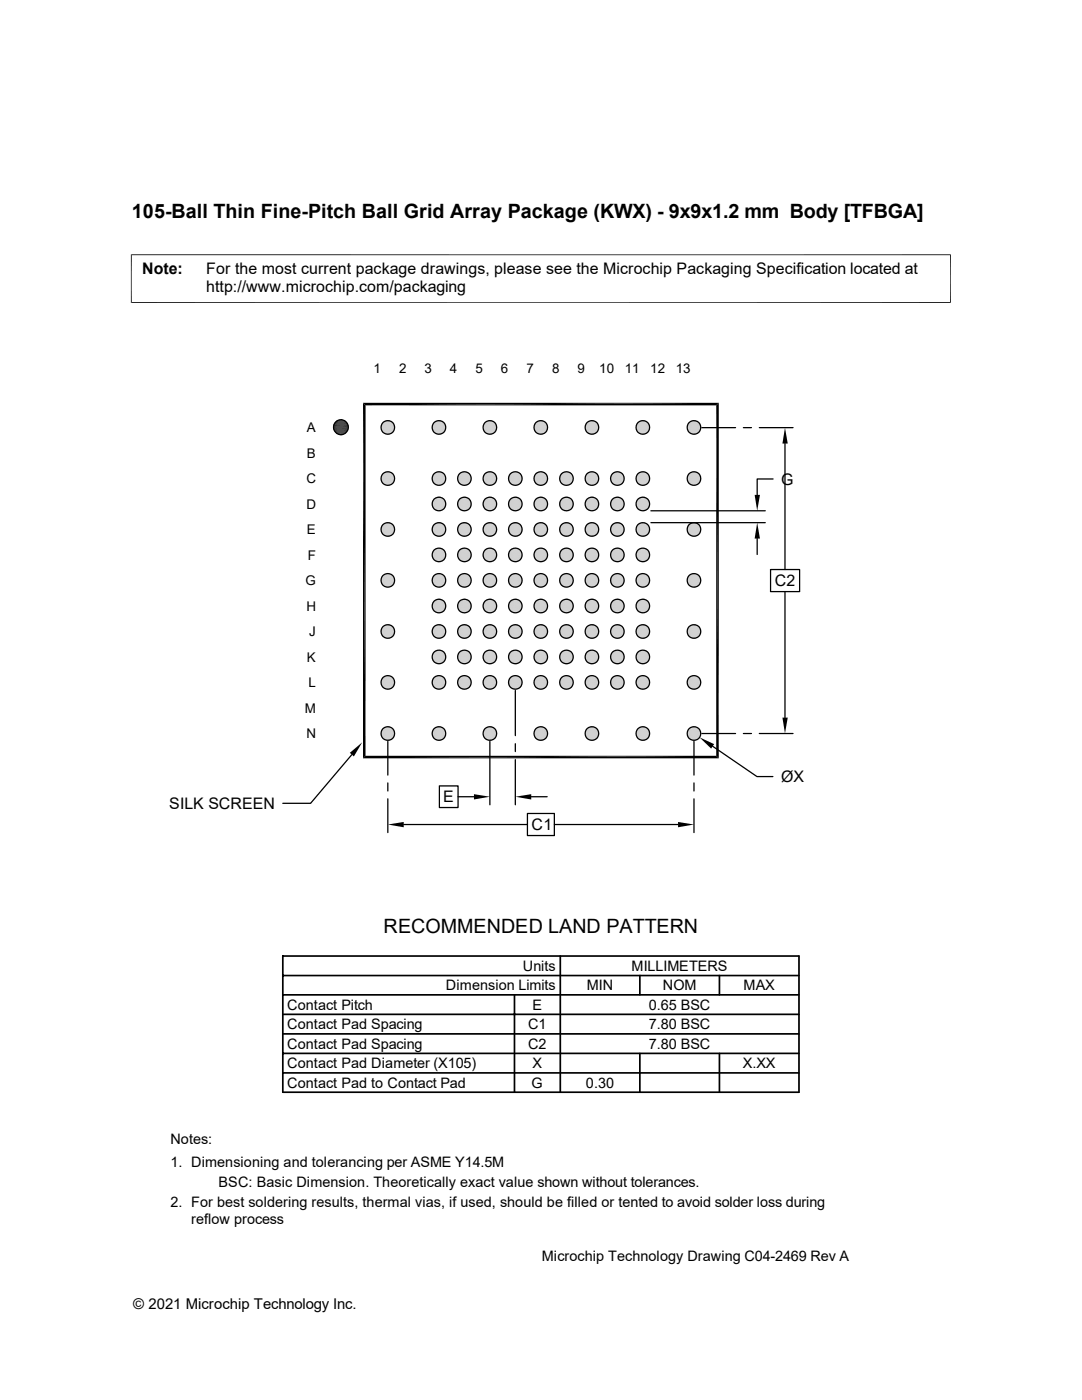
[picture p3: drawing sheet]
<svg xmlns="http://www.w3.org/2000/svg" width="216mm" height="279mm" viewBox="0 0 216 279" stroke-linecap="round" stroke-linejoin="round" font-family="sans-serif">
<defs><g id="words">
<g font-size="3.9">
<text x="26.3" y="43.5">105-Ball Thin Fine-Pitch Ball Grid Array Package (KWX) - 9x9x1.2 mm Body [TFBGA]</text>
<text x="76.5" y="186.3">RECOMMENDED LAND PATTERN</text>
</g>
<g font-size="3.2">
<text x="28.4" y="54.6">Note:</text>
<text x="41.1" y="54.6">For the most current package drawings, please see the Microchip Packaging Specification located at</text>
<text x="41.1" y="58.3">http://www.microchip.com/packaging</text>
<text x="155.9" y="96.7">G</text>
<text x="154.6" y="117">C2</text>
<text x="33.8" y="161.5">SILK SCREEN</text>
<text x="88.4" y="160.1">E</text>
<text x="155.9" y="156.1">ØX</text>
<text x="106.1" y="165.7">C1</text>
</g>
<text font-size="3" x="26.6" y="261.3">© 2021 Microchip Technology Inc.</text>
<g font-size="2.9">
<text x="89" y="197.7">Dimension Limits</text>
<text x="104.3" y="193.8">Units</text>
<text x="117.1" y="197.7">MIN</text>
<text x="126" y="193.8">MILLIMETERS</text>
<text x="132.2" y="197.7">NOM</text>
<text x="148.4" y="197.7">MAX</text>
<text x="57.3" y="201.5">Contact Pitch</text>
<text x="106.3" y="201.5">E</text>
<text x="129.5" y="201.5">0.65 BSC</text>
<text x="57.3" y="205.4">Contact Pad Spacing</text>
<text x="57.3" y="209.3">Contact Pad Spacing</text>
<text x="105.4" y="209.3">C2</text>
<text x="105.4" y="205.4">C1</text>
<text x="129.5" y="209.3">7.80 BSC</text>
<text x="129.5" y="205.4">7.80 BSC</text>
<text x="57.3" y="213.2">Contact Pad Diameter (X105)</text>
<text x="106.3" y="213.2">X</text>
<text x="148.2" y="213.2">X.XX</text>
<text x="57.3" y="217.1">Contact Pad to Contact Pad</text>
<text x="106.1" y="217.1">G</text>
<text x="116.9" y="217.1">0.30</text>
<text x="34" y="228.3">Notes:</text>
<text x="34" y="232.9">1. Dimensioning and tolerancing per ASME Y14.5M</text>
<text x="43.6" y="236.9">BSC: Basic Dimension. Theoretically exact value shown without tolerances.</text>
<text x="34" y="240.9">2. For best soldering results, thermal vias, if used, should be filled or tented to avoid solder loss during</text>
<text x="38.1" y="244.3">reflow process</text>
<text x="108.1" y="251.6">Microchip Technology Drawing C04-2469 Rev A</text>
</g>
<g font-size="2.7">
<text x="74.5" y="74.4">1</text>
<text x="79.6" y="74.4">2</text>
<text x="84.7" y="74.4">3</text>
<text x="89.8" y="74.4">4</text>
<text x="94.9" y="74.4">5</text>
<text x="99.9" y="74.4">6</text>
<text x="105" y="74.4">7</text>
<text x="110.1" y="74.4">8</text>
<text x="115.2" y="74.4">9</text>
<text x="119.6" y="74.4">10</text>
<text x="124.7" y="74.4">11</text>
<text x="129.7" y="74.4">12</text>
<text x="134.8" y="74.4">13</text>
<text x="61.3" y="86.3">A</text>
<text x="61.3" y="91.4">B</text>
<text x="61.1" y="96.4">C</text>
<text x="61.1" y="101.6">D</text>
<text x="61.3" y="106.6">E</text>
<text x="61.4" y="111.7">F</text>
<text x="61" y="116.8">G</text>
<text x="61.1" y="121.9">H</text>
<text x="61.7" y="127">J</text>
<text x="61.3" y="132.1">K</text>
<text x="61.6" y="137.2">L</text>
<text x="60.8" y="142.2">M</text>
<text x="61.1" y="147.3">N</text>
</g>
</g></defs>
<g fill="#c0c0c0">
<path d="M77.2 83.9h.4z"/>
<path d="M87.4 83.9h.3z"/>
<path d="M97.5 83.9h.4z"/>
<path d="M107.7 83.9h.4z"/>
<path d="M117.9 83.9h.4z"/>
<path d="M128.1 83.9h.3z"/>
<path d="M138.3 83.9h.3z"/>
<path d="M138.2 84h.6z"/>
<path d="M138.3 83.9l.5 .1z"/>
<path d="M128 84h.6z"/>
<path d="M128.1 83.9l.5 .1z"/>
<path d="M117.8 84h.6z"/>
<path d="M117.9 83.9l.5 .1z"/>
<path d="M107.6 84h.6z"/>
<path d="M107.7 83.9l.5 .1z"/>
<path d="M97.5 84h.6z"/>
<path d="M97.5 83.9l.6 .1z"/>
<path d="M87.3 84h.6z"/>
<path d="M87.4 83.9l.5 .1z"/>
<path d="M77.1 84h.6z"/>
<path d="M77.2 83.9l.5 .1z"/>
<path d="M138 84h.9z"/>
<path d="M138.2 84h.7z"/>
<path d="M127.8 84h.9z"/>
<path d="M128 84h.7z"/>
<path d="M117.6 84h.9z"/>
<path d="M117.8 84h.7z"/>
<path d="M107.5 84h.9z"/>
<path d="M107.6 84h.8z"/>
<path d="M97.3 84h.9z"/>
<path d="M97.5 84h.7z"/>
<path d="M87.1 84h.9z"/>
<path d="M87.3 84h.7z"/>
<path d="M76.9 84h.9z"/>
<path d="M77.1 84h.7z"/>
<path d="M138 84l1 .1h-1.1z"/>
<path d="M138 84l1 .1z"/>
<path d="M127.7 84.1h1.2z"/>
<path d="M127.8 84l1.1 .1z"/>
<path d="M117.6 84l1.1 .1h-1.1z"/>
<path d="M117.6 84l1.1 .1z"/>
<path d="M107.4 84.1h1.1z"/>
<path d="M107.5 84l1 .1z"/>
<path d="M97.3 84l1 .1h-1.1z"/>
<path d="M97.3 84l1 .1z"/>
<path d="M87 84.1h1.1z"/>
<path d="M87.1 84l1 .1z"/>
<path d="M76.9 84l1 .1h-1.1z"/>
<path d="M76.9 84l1 .1z"/>
<path d="M137.8 84.1h1.3z"/>
<path d="M137.9 84.1h1.2z"/>
<path d="M127.6 84.1h1.3z"/>
<path d="M117.4 84.1h1.4z"/>
<path d="M117.6 84.1h1.2z"/>
<path d="M107.2 84.1h1.4z"/>
<path d="M107.4 84.1h1.2z"/>
<path d="M97.1 84.1h1.3z"/>
<path d="M97.2 84.1h1.2z"/>
<path d="M86.9 84.1h1.3z"/>
<path d="M87 84.1h1.2z"/>
<path d="M76.7 84.1h1.4z"/>
<path d="M76.8 84.1h1.3z"/>
<path d="M137.7 84.2h1.6z"/>
<path d="M137.8 84.1l1.5 .1z"/>
<path d="M127.6 84.1l1.5 .1h-1.6z"/>
<path d="M127.6 84.1l1.5 .1z"/>
<path d="M117.3 84.2h1.6z"/>
<path d="M117.4 84.1l1.5 .1z"/>
<path d="M107.2 84.1l1.5 .1h-1.6z"/>
<path d="M107.2 84.1l1.5 .1z"/>
<path d="M96.9 84.2h1.7z"/>
<path d="M97.1 84.1l1.5 .1z"/>
<path d="M86.9 84.1l1.4 .1h-1.5z"/>
<path d="M86.9 84.1l1.4 .1z"/>
<path d="M76.7 84.1l1.5 .1h-1.6z"/>
<path d="M76.7 84.1l1.5 .1z"/>
<path d="M137.6 84.3h1.8z"/>
<path d="M137.7 84.2l1.7 .1z"/>
<path d="M127.4 84.3h1.8z"/>
<path d="M127.5 84.2l1.7 .1z"/>
<path d="M117.2 84.3h1.8z"/>
<path d="M117.3 84.2l1.7 .1z"/>
<path d="M107 84.3h1.8z"/>
<path d="M107.1 84.2l1.7 .1z"/>
<path d="M96.9 84.3h1.7z"/>
<path d="M96.9 84.2l1.7 .1z"/>
<path d="M86.7 84.3h1.8z"/>
<path d="M86.8 84.2l1.7 .1z"/>
<path d="M76.5 84.3h1.8z"/>
<path d="M76.6 84.2l1.7 .1z"/>
<path d="M137.6 84.3l1.8 .1h-1.9z"/>
<path d="M137.6 84.3l1.8 .1z"/>
<path d="M127.4 84.3l1.9 .1h-2z"/>
<path d="M127.4 84.3l1.9 .1z"/>
<path d="M117.2 84.3l1.9 .1h-2z"/>
<path d="M117.2 84.3l1.9 .1z"/>
<path d="M107 84.3l1.9 .1h-2z"/>
<path d="M107 84.3l1.9 .1z"/>
<path d="M96.9 84.3l1.8 .1h-1.9z"/>
<path d="M96.9 84.3l1.8 .1z"/>
<path d="M86.7 84.3l1.9 .1h-2z"/>
<path d="M86.7 84.3l1.9 .1z"/>
<path d="M76.5 84.3l1.9 .1h-2z"/>
<path d="M76.5 84.3l1.9 .1z"/>
</g>
<g fill="none" stroke="#c0c0c0" stroke-width=".2">
<path d="M76 85h2.7M76 85.1h2.7M76 85.2h2.7M76 85.4h2.7M76 85.5h2.7M76 85.6h2.7M76.1 84.9h2.6M76.1 85.7h2.6M76.1 84.7h2.6M76.1 85.9h2.6M76.2 84.6h2.4M76.2 86h2.4"/>
<path d="M76.2 84.5h2.3M76.2 86.1h2.3M76.3 84.4h2.1M76.3 86.2h2.1M86.2 85.1h2.7M86.2 85.2h2.7M86.2 85.4h2.7M86.2 85.5h2.7M86.2 84.9h2.7M86.2 85h2.7M86.2 85.6h2.7M86.2 85.7h2.7"/>
<path d="M86.3 84.7h2.6M86.3 85.9h2.6M86.4 84.6h2.4M86.4 86h2.4M86.4 84.5h2.3M86.4 86.1h2.3M86.5 84.4h2.1M86.5 86.2h2.1M96.4 85h2.7M96.4 85.1h2.7M96.4 85.2h2.7M96.4 85.4h2.7"/>
<path d="M96.4 85.5h2.7M96.4 85.6h2.7M96.4 84.9h2.7M96.4 85.7h2.7M96.5 84.7h2.5M96.5 85.9h2.5M96.5 84.6h2.5M96.5 86h2.5M96.6 84.5h2.3M96.6 86.1h2.3M96.7 84.4h2.1M96.7 86.2h2.1"/>
<path d="M106.6 85.1h2.7M106.6 85.2h2.7M106.6 85.4h2.7M106.6 85.5h2.7M106.6 84.9h2.6M106.6 85h2.7M106.6 85.6h2.7M106.6 85.7h2.6M106.7 84.7h2.5M106.7 85.9h2.5M106.7 84.6h2.4M106.7 86h2.4"/>
<path d="M106.8 84.5h2.3M106.8 86.1h2.3M106.8 84.4h2.2M106.8 86.2h2.2M116.8 85h2.7M116.8 85.1h2.7M116.8 85.2h2.7M116.8 85.4h2.7M116.8 85.5h2.7M116.8 85.6h2.7M116.8 84.9h2.6M116.8 85.7h2.6"/>
<path d="M116.8 84.7h2.6M116.8 85.9h2.6M116.9 84.6h2.4M116.9 86h2.4M117 84.5h2.3M117 86.1h2.3M117.1 84.4h2.1M117.1 86.2h2.1M126.9 85.1h2.8M126.9 85.2h2.8M126.9 85.4h2.8M126.9 85.5h2.8"/>
<path d="M127 84.9h2.6M127 85h2.6M127 85.6h2.6M127 85.7h2.6M127 84.7h2.6M127 85.9h2.6M127.1 84.6h2.4M127.1 86h2.4M127.1 84.5h2.4M127.1 86.1h2.4M127.2 84.4h2.2M127.2 86.2h2.2"/>
<path d="M137.1 85h2.7M137.1 85.1h2.7M137.1 85.2h2.7M137.1 85.4h2.7M137.1 85.5h2.7M137.1 85.6h2.7M137.2 84.9h2.6M137.2 85.7h2.6M137.2 84.7h2.5M137.2 85.9h2.5M137.2 84.6h2.5M137.2 86h2.5"/>
<path d="M137.3 84.5h2.3M137.3 86.1h2.3M137.4 84.4h2.1M137.4 86.2h2.1"/>
</g>
<g fill="#c0c0c0">
<path d="M137.5 86.2l1.9 .2h-1.8z"/>
<path d="M137.5 86.2h1.9v.2z"/>
<path d="M127.3 86.2l1.9 .2h-1.8z"/>
<path d="M127.3 86.2h2l-.1 .2z"/>
<path d="M117.1 86.2l1.9 .2h-1.8z"/>
<path d="M117.1 86.2h2l-.1 .2z"/>
<path d="M106.9 86.2l1.9 .2h-1.8z"/>
<path d="M106.9 86.2h2l-.1 .2z"/>
<path d="M96.8 86.2l1.8 .2h-1.7z"/>
<path d="M96.8 86.2h1.9l-.1 .2z"/>
<path d="M86.6 86.2l1.9 .2h-1.8z"/>
<path d="M86.6 86.2h2l-.1 .2z"/>
<path d="M76.4 86.2l1.9 .2h-1.8z"/>
<path d="M76.4 86.2h2l-.1 .2z"/>
<path d="M137.6 86.4h1.7z"/>
<path d="M137.6 86.4h1.8z"/>
<path d="M127.4 86.4h1.7z"/>
<path d="M127.4 86.4h1.8z"/>
<path d="M117.2 86.4h1.7z"/>
<path d="M117.2 86.4h1.8z"/>
<path d="M107 86.4h1.7z"/>
<path d="M107 86.4h1.8z"/>
<path d="M96.9 86.4h1.7z"/>
<path d="M86.7 86.4h1.6z"/>
<path d="M86.7 86.4h1.8z"/>
<path d="M76.5 86.4h1.7z"/>
<path d="M76.5 86.4h1.8z"/>
<path d="M137.7 86.4l1.4 .1z"/>
<path d="M137.7 86.4h1.6z"/>
<path d="M127.5 86.4l1.4 .1z"/>
<path d="M127.5 86.4h1.6z"/>
<path d="M117.3 86.4l1.5 .1z"/>
<path d="M117.3 86.4h1.6z"/>
<path d="M107.1 86.4l1.5 .1z"/>
<path d="M107.1 86.4h1.6z"/>
<path d="M96.9 86.4l1.5 .1z"/>
<path d="M86.8 86.4l1.4 .1z"/>
<path d="M86.8 86.4h1.5z"/>
<path d="M76.6 86.4l1.5 .1z"/>
<path d="M76.6 86.4h1.6z"/>
<path d="M137.8 86.5h1.2z"/>
<path d="M137.8 86.5h1.3z"/>
<path d="M127.6 86.5h1.3z"/>
<path d="M117.4 86.5h1.3z"/>
<path d="M117.4 86.5h1.4z"/>
<path d="M107.2 86.5h1.3z"/>
<path d="M107.2 86.5h1.4z"/>
<path d="M97.1 86.5h1.2z"/>
<path d="M97.1 86.5h1.3z"/>
<path d="M86.9 86.5h1.2z"/>
<path d="M86.9 86.5h1.3z"/>
<path d="M76.7 86.5h1.2z"/>
<path d="M76.7 86.5h1.4z"/>
<path d="M137.9 86.5l1 .1z"/>
<path d="M137.9 86.5h1.1z"/>
<path d="M127.7 86.5l1 .1z"/>
<path d="M127.7 86.5h1.2z"/>
<path d="M117.6 86.5l.9 .1z"/>
<path d="M117.6 86.5h1.1z"/>
<path d="M107.4 86.5l1 .1z"/>
<path d="M107.4 86.5h1.1z"/>
<path d="M97.2 86.5l1 .1z"/>
<path d="M97.2 86.5h1.1z"/>
<path d="M87 86.5l1 .1z"/>
<path d="M87 86.5h1.1z"/>
<path d="M76.8 86.5l1 .1z"/>
<path d="M76.8 86.5h1.1z"/>
<path d="M138 86.6l.8 .1z"/>
<path d="M138 86.6h.9z"/>
<path d="M127.8 86.6l.8 .1z"/>
<path d="M127.8 86.6h.9z"/>
<path d="M117.6 86.6l.8 .1z"/>
<path d="M117.6 86.6h.9z"/>
<path d="M107.5 86.6l.7 .1z"/>
<path d="M107.5 86.6h.9z"/>
<path d="M97.3 86.6l.8 .1z"/>
<path d="M97.3 86.6h.9z"/>
<path d="M87.1 86.6l.8 .1z"/>
<path d="M87.1 86.6h.9z"/>
<path d="M76.9 86.6l.8 .1z"/>
<path d="M76.9 86.6h.9z"/>
<path d="M77.2 86.7h.4z"/>
<path d="M87.4 86.7h.3z"/>
<path d="M97.5 86.7h.4z"/>
<path d="M107.7 86.7h.4z"/>
<path d="M117.9 86.7h.4z"/>
<path d="M128.1 86.7h.3z"/>
<path d="M138.3 86.7h.3z"/>
<path d="M138.2 86.7h.4z"/>
<path d="M138.2 86.7h.6z"/>
<path d="M128 86.7h.4z"/>
<path d="M128 86.7h.6z"/>
<path d="M117.8 86.7h.5z"/>
<path d="M117.8 86.7h.6z"/>
<path d="M107.6 86.7h.5z"/>
<path d="M107.6 86.7h.6z"/>
<path d="M97.5 86.7h.6z"/>
<path d="M87.3 86.7h.4z"/>
<path d="M87.3 86.7h.6z"/>
<path d="M77.1 86.7h.5z"/>
<path d="M77.1 86.7h.6z"/>
<path d="M77.2 94.1h.4z"/>
<path d="M87.4 94.1h.3z"/>
<path d="M92.5 94.1h.3z"/>
<path d="M97.5 94.1h.4z"/>
<path d="M102.7 94.1h.3z"/>
<path d="M107.7 94.1h.4z"/>
<path d="M112.8 94.1h.4z"/>
<path d="M117.9 94.1h.4z"/>
<path d="M123 94.1h.4z"/>
<path d="M128.1 94.1h.3z"/>
<path d="M138.3 94.1h.3z"/>
<path d="M138.2 94.1h.6z"/>
<path d="M138.3 94.1h.5z"/>
<path d="M128 94.1h.6z"/>
<path d="M128.1 94.1h.5z"/>
<path d="M122.9 94.1h.6z"/>
<path d="M123 94.1h.5z"/>
<path d="M117.8 94.1h.6z"/>
<path d="M117.9 94.1h.5z"/>
<path d="M112.7 94.1h.6z"/>
<path d="M112.8 94.1h.5z"/>
<path d="M107.6 94.1h.6z"/>
<path d="M107.7 94.1h.5z"/>
<path d="M102.5 94.1h.7z"/>
<path d="M102.7 94.1h.5z"/>
<path d="M97.5 94.1h.6z"/>
<path d="M92.4 94.1h.6z"/>
<path d="M92.5 94.1h.5z"/>
<path d="M87.3 94.1h.6z"/>
<path d="M87.4 94.1h.5z"/>
<path d="M77.1 94.1h.6z"/>
<path d="M77.2 94.1h.5z"/>
<path d="M138 94.2h.9z"/>
<path d="M138.2 94.1l.7 .1z"/>
<path d="M127.8 94.2h.9z"/>
<path d="M128 94.1l.7 .1z"/>
<path d="M122.8 94.2h.8z"/>
<path d="M122.9 94.1l.7 .1z"/>
<path d="M117.6 94.2h.9z"/>
<path d="M117.8 94.1l.7 .1z"/>
<path d="M112.6 94.2h.9z"/>
<path d="M112.7 94.1l.8 .1z"/>
<path d="M107.5 94.2h.9z"/>
<path d="M107.6 94.1l.8 .1z"/>
<path d="M102.4 94.2h.9z"/>
<path d="M102.5 94.1l.8 .1z"/>
<path d="M97.3 94.2h.9z"/>
<path d="M97.5 94.1l.7 .1z"/>
<path d="M92.2 94.2h.9z"/>
<path d="M92.4 94.1l.7 .1z"/>
<path d="M87.1 94.2h.9z"/>
<path d="M87.3 94.1l.7 .1z"/>
<path d="M76.9 94.2h.9z"/>
<path d="M77.1 94.1l.7 .1z"/>
<path d="M137.9 94.2h1.1z"/>
<path d="M138 94.2h1z"/>
<path d="M127.7 94.2h1.2z"/>
<path d="M127.8 94.2h1.1z"/>
<path d="M122.6 94.2h1.2z"/>
<path d="M122.8 94.2h1z"/>
<path d="M117.6 94.2h1.1z"/>
<path d="M112.5 94.2h1.1z"/>
<path d="M112.6 94.2h1z"/>
<path d="M107.4 94.2h1.1z"/>
<path d="M107.5 94.2h1z"/>
<path d="M102.3 94.2h1.1z"/>
<path d="M102.4 94.2h1z"/>
<path d="M97.2 94.2h1.1z"/>
<path d="M97.3 94.2h1z"/>
<path d="M92.1 94.2h1.1z"/>
<path d="M92.2 94.2h1z"/>
<path d="M87 94.2h1.1z"/>
<path d="M87.1 94.2h1z"/>
<path d="M76.8 94.2h1.1z"/>
<path d="M76.9 94.2h1z"/>
<path d="M137.8 94.3h1.3z"/>
<path d="M137.9 94.2l1.2 .1z"/>
<path d="M127.6 94.3h1.3z"/>
<path d="M127.7 94.2l1.2 .1z"/>
<path d="M122.5 94.3h1.4z"/>
<path d="M122.6 94.2l1.3 .1z"/>
<path d="M117.4 94.3h1.4z"/>
<path d="M117.6 94.2l1.2 .1z"/>
<path d="M112.4 94.3h1.3z"/>
<path d="M112.5 94.2l1.2 .1z"/>
<path d="M107.2 94.3h1.4z"/>
<path d="M107.4 94.2l1.2 .1z"/>
<path d="M102.2 94.3h1.3z"/>
<path d="M102.3 94.2l1.2 .1z"/>
<path d="M97.1 94.3h1.3z"/>
<path d="M97.2 94.2l1.2 .1z"/>
<path d="M92 94.3h1.3z"/>
<path d="M92.1 94.2l1.2 .1z"/>
<path d="M86.9 94.3h1.3z"/>
<path d="M87 94.2l1.2 .1z"/>
<path d="M76.7 94.3h1.4z"/>
<path d="M76.8 94.2l1.3 .1z"/>
<path d="M137.7 94.4h1.6z"/>
<path d="M137.8 94.3l1.5 .1z"/>
<path d="M127.6 94.3l1.5 .1h-1.6z"/>
<path d="M127.6 94.3l1.5 .1z"/>
<path d="M122.5 94.3l1.5 .1h-1.6z"/>
<path d="M122.5 94.3l1.5 .1z"/>
<path d="M117.3 94.4h1.6z"/>
<path d="M117.4 94.3l1.5 .1z"/>
<path d="M112.2 94.4h1.6z"/>
<path d="M112.4 94.3l1.4 .1z"/>
<path d="M107.2 94.3l1.5 .1h-1.6z"/>
<path d="M107.2 94.3l1.5 .1z"/>
<path d="M102.2 94.3l1.4 .1h-1.5z"/>
<path d="M102.2 94.3l1.4 .1z"/>
<path d="M96.9 94.4h1.7z"/>
<path d="M97.1 94.3l1.5 .1z"/>
<path d="M91.9 94.4h1.6z"/>
<path d="M92 94.3l1.5 .1z"/>
<path d="M86.9 94.3l1.4 .1h-1.5z"/>
<path d="M86.9 94.3l1.4 .1z"/>
<path d="M76.7 94.3l1.5 .1h-1.6z"/>
<path d="M76.7 94.3l1.5 .1z"/>
<path d="M137.6 94.4h1.8z"/>
<path d="M137.7 94.4h1.7z"/>
<path d="M127.4 94.4h1.8z"/>
<path d="M127.5 94.4h1.7z"/>
<path d="M122.3 94.4h1.8z"/>
<path d="M122.4 94.4h1.7z"/>
<path d="M117.2 94.4h1.8z"/>
<path d="M117.3 94.4h1.7z"/>
<path d="M112.1 94.4h1.8z"/>
<path d="M112.2 94.4h1.7z"/>
<path d="M107 94.4h1.8z"/>
<path d="M107.1 94.4h1.7z"/>
<path d="M101.9 94.4h1.8z"/>
<path d="M102.1 94.4h1.6z"/>
<path d="M91.8 94.4h1.8z"/>
<path d="M91.9 94.4h1.7z"/>
<path d="M86.7 94.4h1.8z"/>
<path d="M86.8 94.4h1.7z"/>
<path d="M76.5 94.4h1.8z"/>
<path d="M76.6 94.4h1.7z"/>
<path d="M137.6 94.4l1.8 .1h-1.9z"/>
<path d="M137.6 94.4l1.8 .1z"/>
<path d="M127.4 94.4l1.9 .1h-2z"/>
<path d="M127.4 94.4l1.9 .1z"/>
<path d="M122.3 94.4l1.9 .1h-2z"/>
<path d="M122.3 94.4l1.9 .1z"/>
<path d="M117.2 94.4l1.9 .1h-2z"/>
<path d="M117.2 94.4l1.9 .1z"/>
<path d="M112.1 94.4l1.9 .1h-1.9z"/>
<path d="M112.1 94.4l1.9 .1z"/>
<path d="M107 94.4l1.9 .1h-2z"/>
<path d="M107 94.4l1.9 .1z"/>
<path d="M101.9 94.4l1.9 .1h-1.9z"/>
<path d="M101.9 94.4l1.9 .1z"/>
<path d="M96.9 94.4l1.8 .1h-1.9z"/>
<path d="M96.9 94.4l1.8 .1z"/>
<path d="M91.8 94.4l1.8 .1h-1.9z"/>
<path d="M91.8 94.4l1.8 .1z"/>
<path d="M86.7 94.4l1.9 .1h-2z"/>
<path d="M86.7 94.4l1.9 .1z"/>
<path d="M76.5 94.4l1.9 .1h-2z"/>
<path d="M76.5 94.4l1.9 .1z"/>
</g>
<g fill="none" stroke="#c0c0c0" stroke-width=".2">
<path d="M76 95.1h2.7M76 95.3h2.7M76 95.4h2.7M76 95.6h2.7M76 95.7h2.7M76 95.8h2.7M76.1 95h2.6M76.1 95.9h2.6M76.1 94.9h2.6M76.1 96.1h2.6M76.2 94.8h2.4M76.2 96.2h2.4"/>
<path d="M76.2 94.7h2.3M76.2 96.3h2.3M76.3 94.6h2.1M76.3 96.4h2.1M86.2 95.3h2.7M86.2 95.4h2.7M86.2 95.6h2.7M86.2 95.7h2.7M86.2 95h2.7M86.2 95.1h2.7M86.2 95.8h2.7M86.2 95.9h2.7"/>
<path d="M86.3 94.9h2.6M86.3 96.1h2.6M86.4 94.8h2.4M86.4 96.2h2.4M86.4 94.7h2.3M86.4 96.3h2.3M86.5 94.6h2.1M86.5 96.4h2.1M91.3 95.1h2.7M91.3 95.3h2.7M91.3 95.4h2.7M91.3 95.6h2.7"/>
<path d="M91.3 95.7h2.7M91.3 95.8h2.7M91.4 95h2.6M91.4 95.9h2.6M91.4 94.9h2.5M91.4 96.1h2.5M91.4 94.8h2.5M91.4 96.2h2.5M91.5 94.7h2.3M91.5 96.3h2.3M91.6 94.6h2.1M91.6 96.4h2.1"/>
<path d="M96.4 95.1h2.7M96.4 95.3h2.7M96.4 95.4h2.7M96.4 95.6h2.7M96.4 95.7h2.7M96.4 95.8h2.7M96.4 95h2.7M96.4 95.9h2.7M96.5 94.9h2.5M96.5 96.1h2.5M96.5 94.8h2.5M96.5 96.2h2.5"/>
<path d="M96.6 94.7h2.3M96.6 96.3h2.3M96.7 94.6h2.1M96.7 96.4h2.1M101.5 95.3h2.7M101.5 95.4h2.7M101.5 95.6h2.7M101.5 95.7h2.7M101.5 95h2.6M101.5 95.1h2.7M101.5 95.8h2.7M101.5 95.9h2.6"/>
<path d="M101.6 94.9h2.5M101.6 96.1h2.5M101.6 94.8h2.5M101.6 96.2h2.5M101.7 94.7h2.3M101.7 96.3h2.3M101.8 94.6h2.1M101.8 96.4h2.1M106.6 95.3h2.7M106.6 95.4h2.7M106.6 95.6h2.7M106.6 95.7h2.7"/>
<path d="M106.6 95h2.6M106.6 95.1h2.7M106.6 95.8h2.7M106.6 95.9h2.6M106.7 94.9h2.5M106.7 96.1h2.5M106.7 94.8h2.4M106.7 96.2h2.4M106.8 94.7h2.3M106.8 96.3h2.3M106.8 94.6h2.2M106.8 96.4h2.2"/>
<path d="M111.7 95.1h2.7M111.7 95.3h2.7M111.7 95.4h2.7M111.7 95.6h2.7M111.7 95.7h2.7M111.7 95.8h2.7M111.7 95h2.6M111.7 95.9h2.6M111.8 94.9h2.5M111.8 96.1h2.5M111.8 94.8h2.4M111.8 96.2h2.4"/>
<path d="M111.9 94.7h2.3M111.9 96.3h2.3M111.9 94.6h2.2M111.9 96.4h2.2M116.8 95.1h2.7M116.8 95.3h2.7M116.8 95.4h2.7M116.8 95.6h2.7M116.8 95.7h2.7M116.8 95.8h2.7M116.8 95h2.6M116.8 95.9h2.6"/>
<path d="M116.8 94.9h2.6M116.8 96.1h2.6M116.9 94.8h2.4M116.9 96.2h2.4M117 94.7h2.3M117 96.3h2.3M117.1 94.6h2.1M117.1 96.4h2.1M121.8 95.3h2.7M121.8 95.4h2.8M121.8 95.6h2.8M121.8 95.7h2.7"/>
<path d="M121.9 95h2.6M121.9 95.1h2.6M121.9 95.8h2.6M121.9 95.9h2.6M121.9 94.9h2.6M121.9 96.1h2.6M122 94.8h2.4M122 96.2h2.4M122 94.7h2.3M122 96.3h2.3M122.1 94.6h2.1M122.1 96.4h2.1"/>
<path d="M126.9 95.3h2.8M126.9 95.4h2.8M126.9 95.6h2.8M126.9 95.7h2.8M127 95h2.6M127 95.1h2.6M127 95.8h2.6M127 95.9h2.6M127 94.9h2.6M127 96.1h2.6M127.1 94.8h2.4M127.1 96.2h2.4"/>
<path d="M127.1 94.7h2.4M127.1 96.3h2.4M127.2 94.6h2.2M127.2 96.4h2.2M137.1 95.1h2.7M137.1 95.3h2.7M137.1 95.4h2.7M137.1 95.6h2.7M137.1 95.7h2.7M137.1 95.8h2.7M137.2 95h2.6M137.2 95.9h2.6"/>
<path d="M137.2 94.9h2.5M137.2 96.1h2.5M137.2 94.8h2.5M137.2 96.2h2.5M137.3 94.7h2.3M137.3 96.3h2.3M137.4 94.6h2.1M137.4 96.4h2.1"/>
</g>
<g fill="#c0c0c0">
<path d="M137.5 96.4l1.9 .1z"/>
<path d="M137.5 96.4h1.9z"/>
<path d="M127.3 96.4l1.9 .1z"/>
<path d="M127.3 96.4h2z"/>
<path d="M122.2 96.4l1.9 .1z"/>
<path d="M122.2 96.4h2z"/>
<path d="M117.1 96.4l1.9 .1z"/>
<path d="M117.1 96.4h2z"/>
<path d="M112.1 96.4l1.8 .1z"/>
<path d="M112.1 96.4h1.9z"/>
<path d="M106.9 96.4l1.9 .1z"/>
<path d="M106.9 96.4h2z"/>
<path d="M101.9 96.4l1.8 .1z"/>
<path d="M101.9 96.4h1.9z"/>
<path d="M96.8 96.4l1.8 .1z"/>
<path d="M96.8 96.4h1.9z"/>
<path d="M91.7 96.4l1.9 .1z"/>
<path d="M91.7 96.4h1.9z"/>
<path d="M86.6 96.4l1.9 .1z"/>
<path d="M86.6 96.4h2z"/>
<path d="M76.4 96.4l1.9 .1z"/>
<path d="M76.4 96.4h2z"/>
<path d="M137.6 96.5l1.7 .1z"/>
<path d="M137.6 96.5h1.8z"/>
<path d="M127.4 96.5l1.7 .1z"/>
<path d="M127.4 96.5h1.8z"/>
<path d="M122.3 96.5l1.7 .1z"/>
<path d="M122.3 96.5h1.8z"/>
<path d="M117.2 96.5l1.7 .1z"/>
<path d="M117.2 96.5h1.8z"/>
<path d="M112.1 96.5l1.7 .1z"/>
<path d="M112.1 96.5h1.8z"/>
<path d="M107 96.5l1.7 .1z"/>
<path d="M107 96.5h1.8z"/>
<path d="M101.9 96.5l1.7 .1z"/>
<path d="M101.9 96.5h1.8z"/>
<path d="M96.9 96.5l1.7 .1z"/>
<path d="M96.9 96.5h1.7z"/>
<path d="M91.8 96.5l1.7 .1z"/>
<path d="M91.8 96.5h1.8z"/>
<path d="M86.7 96.5l1.6 .1z"/>
<path d="M86.7 96.5h1.8z"/>
<path d="M76.5 96.5l1.7 .1z"/>
<path d="M76.5 96.5h1.8z"/>
<path d="M137.7 96.6l1.4 .1z"/>
<path d="M137.7 96.6h1.6z"/>
<path d="M127.5 96.6l1.4 .1z"/>
<path d="M127.5 96.6h1.6z"/>
<path d="M122.4 96.6l1.5 .1z"/>
<path d="M122.4 96.6h1.6z"/>
<path d="M117.3 96.6l1.5 .1z"/>
<path d="M117.3 96.6h1.6z"/>
<path d="M112.2 96.6l1.5 .1z"/>
<path d="M112.2 96.6h1.6z"/>
<path d="M107.1 96.6l1.5 .1z"/>
<path d="M107.1 96.6h1.6z"/>
<path d="M102.1 96.6l1.4 .1z"/>
<path d="M102.1 96.6h1.5z"/>
<path d="M96.9 96.6l1.5 .1z"/>
<path d="M96.9 96.6h1.7z"/>
<path d="M91.9 96.6l1.4 .1z"/>
<path d="M91.9 96.6h1.6z"/>
<path d="M86.8 96.6l1.4 .1z"/>
<path d="M86.8 96.6h1.5z"/>
<path d="M76.6 96.6l1.5 .1z"/>
<path d="M76.6 96.6h1.6z"/>
<path d="M137.8 96.7h1.2z"/>
<path d="M137.8 96.7h1.3z"/>
<path d="M127.6 96.7h1.3z"/>
<path d="M122.5 96.7h1.3z"/>
<path d="M122.5 96.7h1.4z"/>
<path d="M117.4 96.7h1.3z"/>
<path d="M117.4 96.7h1.4z"/>
<path d="M112.4 96.7h1.2z"/>
<path d="M112.4 96.7h1.3z"/>
<path d="M107.2 96.7h1.3z"/>
<path d="M107.2 96.7h1.4z"/>
<path d="M102.2 96.7h1.2z"/>
<path d="M102.2 96.7h1.3z"/>
<path d="M97.1 96.7h1.2z"/>
<path d="M97.1 96.7h1.3z"/>
<path d="M92 96.7h1.2z"/>
<path d="M92 96.7h1.3z"/>
<path d="M86.9 96.7h1.2z"/>
<path d="M86.9 96.7h1.3z"/>
<path d="M76.7 96.7h1.2z"/>
<path d="M76.7 96.7h1.4z"/>
<path d="M137.9 96.7l1 .1z"/>
<path d="M137.9 96.7h1.1z"/>
<path d="M127.7 96.7l1 .1z"/>
<path d="M127.7 96.7h1.2z"/>
<path d="M122.6 96.7l1 .1z"/>
<path d="M122.6 96.7h1.2z"/>
<path d="M117.6 96.7l.9 .1z"/>
<path d="M117.6 96.7h1.1z"/>
<path d="M112.5 96.7l1 .1z"/>
<path d="M112.5 96.7h1.1z"/>
<path d="M107.4 96.7l1 .1z"/>
<path d="M107.4 96.7h1.1z"/>
<path d="M102.3 96.7l1 .1z"/>
<path d="M102.3 96.7h1.1z"/>
<path d="M97.2 96.7l1 .1z"/>
<path d="M97.2 96.7h1.1z"/>
<path d="M92.1 96.7l1 .1z"/>
<path d="M92.1 96.7h1.1z"/>
<path d="M87 96.7l1 .1z"/>
<path d="M87 96.7h1.1z"/>
<path d="M76.8 96.7l1 .1z"/>
<path d="M76.8 96.7h1.1z"/>
<path d="M138 96.8h.8z"/>
<path d="M138 96.8h.9z"/>
<path d="M127.8 96.8h.8z"/>
<path d="M127.8 96.8h.9z"/>
<path d="M122.8 96.8h.7z"/>
<path d="M122.8 96.8h.8z"/>
<path d="M117.6 96.8h.8z"/>
<path d="M117.6 96.8h.9z"/>
<path d="M112.6 96.8h.7z"/>
<path d="M112.6 96.8h.9z"/>
<path d="M107.5 96.8h.7z"/>
<path d="M107.5 96.8h.9z"/>
<path d="M102.4 96.8h.8z"/>
<path d="M102.4 96.8h.9z"/>
<path d="M97.3 96.8h.8z"/>
<path d="M97.3 96.8h.9z"/>
<path d="M92.2 96.8h.8z"/>
<path d="M92.2 96.8h.9z"/>
<path d="M87.1 96.8h.8z"/>
<path d="M87.1 96.8h.9z"/>
<path d="M76.9 96.8h.8z"/>
<path d="M76.9 96.8h.9z"/>
<path d="M77.2 96.9h.4z"/>
<path d="M87.4 96.9h.3z"/>
<path d="M92.5 96.9h.3z"/>
<path d="M97.5 96.9h.4z"/>
<path d="M102.7 96.9h.3z"/>
<path d="M107.7 96.9h.4z"/>
<path d="M112.8 96.9h.4z"/>
<path d="M117.9 96.9h.4z"/>
<path d="M123 96.9h.4z"/>
<path d="M128.1 96.9h.3z"/>
<path d="M138.3 96.9h.3z"/>
<path d="M138.2 96.8l.4 .1z"/>
<path d="M138.2 96.8h.6z"/>
<path d="M128 96.8l.4 .1z"/>
<path d="M128 96.8h.6z"/>
<path d="M122.9 96.8l.5 .1z"/>
<path d="M122.9 96.8h.6z"/>
<path d="M117.8 96.8l.5 .1z"/>
<path d="M117.8 96.8h.6z"/>
<path d="M112.7 96.8l.5 .1z"/>
<path d="M112.7 96.8h.6z"/>
<path d="M107.6 96.8l.5 .1z"/>
<path d="M107.6 96.8h.6z"/>
<path d="M102.5 96.8l.5 .1z"/>
<path d="M102.5 96.8h.7z"/>
<path d="M97.5 96.8l.4 .1z"/>
<path d="M97.5 96.8h.6z"/>
<path d="M92.4 96.8l.4 .1z"/>
<path d="M92.4 96.8h.6z"/>
<path d="M87.3 96.8l.4 .1z"/>
<path d="M87.3 96.8h.6z"/>
<path d="M77.1 96.8l.5 .1z"/>
<path d="M77.1 96.8h.6z"/>
<path d="M87.4 99.2h.3z"/>
<path d="M92.5 99.2h.3z"/>
<path d="M97.5 99.2h.4z"/>
<path d="M102.7 99.2h.3z"/>
<path d="M107.7 99.2h.4z"/>
<path d="M112.8 99.2h.4z"/>
<path d="M117.9 99.2h.4z"/>
<path d="M123 99.2h.4z"/>
<path d="M128.1 99.2h.3z"/>
<path d="M128 99.2h.6z"/>
<path d="M128.1 99.2h.5z"/>
<path d="M122.9 99.2h.6z"/>
<path d="M123 99.2h.5z"/>
<path d="M117.8 99.2h.6z"/>
<path d="M117.9 99.2h.5z"/>
<path d="M112.7 99.2h.6z"/>
<path d="M112.8 99.2h.5z"/>
<path d="M107.6 99.2h.6z"/>
<path d="M107.7 99.2h.5z"/>
<path d="M102.5 99.2h.7z"/>
<path d="M102.7 99.2h.5z"/>
<path d="M97.5 99.2h.6z"/>
<path d="M92.4 99.2h.6z"/>
<path d="M92.5 99.2h.5z"/>
<path d="M87.3 99.2h.6z"/>
<path d="M87.4 99.2h.5z"/>
<path d="M127.8 99.3h.9z"/>
<path d="M128 99.2l.7 .1z"/>
<path d="M122.8 99.3h.8z"/>
<path d="M122.9 99.2l.7 .1z"/>
<path d="M117.6 99.3h.9z"/>
<path d="M117.8 99.2l.7 .1z"/>
<path d="M112.6 99.3h.9z"/>
<path d="M112.7 99.2l.8 .1z"/>
<path d="M107.5 99.3h.9z"/>
<path d="M107.6 99.2l.8 .1z"/>
<path d="M102.4 99.3h.9z"/>
<path d="M102.5 99.2l.8 .1z"/>
<path d="M97.3 99.3h.9z"/>
<path d="M97.5 99.2l.7 .1z"/>
<path d="M92.2 99.3h.9z"/>
<path d="M92.4 99.2l.7 .1z"/>
<path d="M87.1 99.3h.9z"/>
<path d="M87.3 99.2l.7 .1z"/>
<path d="M127.7 99.3h1.2z"/>
<path d="M127.8 99.3h1.1z"/>
<path d="M122.6 99.3h1.2z"/>
<path d="M122.8 99.3h1z"/>
<path d="M117.6 99.3h1.1z"/>
<path d="M112.5 99.3h1.1z"/>
<path d="M112.6 99.3h1z"/>
<path d="M107.4 99.3h1.1z"/>
<path d="M107.5 99.3h1z"/>
<path d="M102.3 99.3h1.1z"/>
<path d="M102.4 99.3h1z"/>
<path d="M97.2 99.3h1.1z"/>
<path d="M97.3 99.3h1z"/>
<path d="M92.1 99.3h1.1z"/>
<path d="M92.2 99.3h1z"/>
<path d="M87 99.3h1.1z"/>
<path d="M87.1 99.3h1z"/>
<path d="M127.6 99.4h1.3z"/>
<path d="M127.7 99.3l1.2 .1z"/>
<path d="M122.5 99.4h1.4z"/>
<path d="M122.6 99.3l1.3 .1z"/>
<path d="M117.4 99.4h1.4z"/>
<path d="M117.6 99.3l1.2 .1z"/>
<path d="M112.4 99.4h1.3z"/>
<path d="M112.5 99.3l1.2 .1z"/>
<path d="M107.2 99.4h1.4z"/>
<path d="M107.4 99.3l1.2 .1z"/>
<path d="M102.2 99.4h1.3z"/>
<path d="M102.3 99.3l1.2 .1z"/>
<path d="M97.1 99.4h1.3z"/>
<path d="M97.2 99.3l1.2 .1z"/>
<path d="M92 99.4h1.3z"/>
<path d="M92.1 99.3l1.2 .1z"/>
<path d="M86.9 99.4h1.3z"/>
<path d="M87 99.3l1.2 .1z"/>
<path d="M127.5 99.4h1.6z"/>
<path d="M127.6 99.4h1.5z"/>
<path d="M122.4 99.4h1.6z"/>
<path d="M122.5 99.4h1.5z"/>
<path d="M117.3 99.4h1.6z"/>
<path d="M117.4 99.4h1.5z"/>
<path d="M112.2 99.4h1.6z"/>
<path d="M112.4 99.4h1.4z"/>
<path d="M107.1 99.4h1.6z"/>
<path d="M107.2 99.4h1.5z"/>
<path d="M102.1 99.4h1.5z"/>
<path d="M102.2 99.4h1.4z"/>
<path d="M96.9 99.4h1.7z"/>
<path d="M97.1 99.4h1.5z"/>
<path d="M91.9 99.4h1.6z"/>
<path d="M92 99.4h1.5z"/>
<path d="M86.8 99.4h1.5z"/>
<path d="M86.9 99.4h1.4z"/>
<path d="M127.4 99.5h1.8z"/>
<path d="M127.5 99.4l1.7 .1z"/>
<path d="M122.3 99.5h1.8z"/>
<path d="M122.4 99.4l1.7 .1z"/>
<path d="M117.2 99.5h1.8z"/>
<path d="M117.3 99.4l1.7 .1z"/>
<path d="M112.1 99.5h1.8z"/>
<path d="M112.2 99.4l1.7 .1z"/>
<path d="M107 99.5h1.8z"/>
<path d="M107.1 99.4l1.7 .1z"/>
<path d="M101.9 99.5h1.8z"/>
<path d="M102.1 99.4l1.6 .1z"/>
<path d="M96.9 99.5h1.7z"/>
<path d="M96.9 99.4l1.7 .1z"/>
<path d="M91.8 99.5h1.8z"/>
<path d="M91.9 99.4l1.7 .1z"/>
<path d="M86.7 99.5h1.8z"/>
<path d="M86.8 99.4l1.7 .1z"/>
<path d="M127.4 99.5l1.9 .1h-2z"/>
<path d="M127.4 99.5l1.9 .1z"/>
<path d="M122.3 99.5l1.9 .1h-2z"/>
<path d="M122.3 99.5l1.9 .1z"/>
<path d="M117.2 99.5l1.9 .1h-2z"/>
<path d="M117.2 99.5l1.9 .1z"/>
<path d="M112.1 99.5l1.9 .1h-1.9z"/>
<path d="M112.1 99.5l1.9 .1z"/>
<path d="M107 99.5l1.9 .1h-2z"/>
<path d="M107 99.5l1.9 .1z"/>
<path d="M101.9 99.5l1.9 .1h-1.9z"/>
<path d="M101.9 99.5l1.9 .1z"/>
<path d="M96.9 99.5l1.8 .1h-1.9z"/>
<path d="M96.9 99.5l1.8 .1z"/>
<path d="M91.8 99.5l1.8 .1h-1.9z"/>
<path d="M91.8 99.5l1.8 .1z"/>
<path d="M86.7 99.5l1.9 .1h-2z"/>
<path d="M86.7 99.5l1.9 .1z"/>
</g>
<g fill="none" stroke="#c0c0c0" stroke-width=".2">
<path d="M86.4 99.9h2.4M86.4 99.8h2.3M86.5 99.7h2.1M91.4 99.9h2.5M91.5 99.8h2.3M91.6 99.7h2.1M96.5 99.9h2.5M96.6 99.8h2.3M96.7 99.7h2.1M101.6 99.9h2.5M101.7 99.8h2.3M101.8 99.7h2.1"/>
<path d="M106.7 99.9h2.4M106.8 99.8h2.3M106.8 99.7h2.2M111.8 99.9h2.4M111.9 99.8h2.3M111.9 99.7h2.2M116.9 99.9h2.4M117 99.8h2.3M117.1 99.7h2.1M122 99.9h2.4M122 99.8h2.3M122.1 99.7h2.1"/>
<path d="M127.1 99.9h2.4M127.1 99.8h2.4M127.2 99.7h2.2M86.2 100.4h2.7M86.2 100.5h2.7M86.2 100.6h2.7M86.2 100.8h2.7M86.2 100.1h2.7M86.2 100.3h2.7M86.2 100.9h2.7M86.2 101h2.7M86.3 100h2.6"/>
<path d="M86.3 101.2h2.6M86.4 101.3h2.4M86.4 101.4h2.3M86.5 101.5h2.1M91.3 100.3h2.7M91.3 100.4h2.7M91.3 100.5h2.7M91.3 100.6h2.7M91.3 100.8h2.7M91.3 100.9h2.7M91.4 100.1h2.6M91.4 101h2.6"/>
<path d="M91.4 100h2.5M91.4 101.2h2.5M91.4 101.3h2.5M91.5 101.4h2.3M91.6 101.5h2.1M96.4 100.3h2.7M96.4 100.4h2.7M96.4 100.5h2.7M96.4 100.6h2.7M96.4 100.8h2.7M96.4 100.9h2.7M96.4 100.1h2.7"/>
<path d="M96.4 101h2.7M96.5 100h2.5M96.5 101.2h2.5M96.5 101.3h2.5M96.6 101.4h2.3M96.7 101.5h2.1M101.5 100.4h2.7M101.5 100.5h2.7M101.5 100.6h2.7M101.5 100.8h2.7M101.5 100.1h2.6M101.5 100.3h2.7"/>
<path d="M101.5 100.9h2.7M101.5 101h2.6M101.6 100h2.5M101.6 101.2h2.5M101.6 101.3h2.5M101.7 101.4h2.3M101.8 101.5h2.1M106.6 100.4h2.7M106.6 100.5h2.7M106.6 100.6h2.7M106.6 100.8h2.7M106.6 100.1h2.6"/>
<path d="M106.6 100.3h2.7M106.6 100.9h2.7M106.6 101h2.6M106.7 100h2.5M106.7 101.2h2.5M106.7 101.3h2.4M106.8 101.4h2.3M106.8 101.5h2.2M111.7 100.3h2.7M111.7 100.4h2.7M111.7 100.5h2.7M111.7 100.6h2.7"/>
<path d="M111.7 100.8h2.7M111.7 100.9h2.7M111.7 100.1h2.6M111.7 101h2.6M111.8 100h2.5M111.8 101.2h2.5M111.8 101.3h2.4M111.9 101.4h2.3M111.9 101.5h2.2M116.8 100.3h2.7M116.8 100.4h2.7M116.8 100.5h2.7"/>
<path d="M116.8 100.6h2.7M116.8 100.8h2.7M116.8 100.9h2.7M116.8 100.1h2.6M116.8 101h2.6M116.8 100h2.6M116.8 101.2h2.6M116.9 101.3h2.4M117 101.4h2.3M117.1 101.5h2.1M121.8 100.4h2.7M121.8 100.5h2.8"/>
<path d="M121.8 100.6h2.8M121.8 100.8h2.7M121.9 100.1h2.6M121.9 100.3h2.6M121.9 100.9h2.6M121.9 101h2.6M121.9 100h2.6M121.9 101.2h2.6M122 101.3h2.4M122 101.4h2.3M122.1 101.5h2.1M126.9 100.4h2.8"/>
<path d="M126.9 100.5h2.8M126.9 100.6h2.8M126.9 100.8h2.8M127 100.1h2.6M127 100.3h2.6M127 100.9h2.6M127 101h2.6M127 100h2.6M127 101.2h2.6M127.1 101.3h2.4M127.1 101.4h2.4M127.2 101.5h2.2"/>
</g>
<g fill="#c0c0c0">
<path d="M127.3 101.5l1.9 .1z"/>
<path d="M127.3 101.5h2z"/>
<path d="M122.2 101.5l1.9 .1z"/>
<path d="M122.2 101.5h2z"/>
<path d="M117.1 101.5l1.9 .1z"/>
<path d="M117.1 101.5h2z"/>
<path d="M112.1 101.5l1.8 .1z"/>
<path d="M112.1 101.5h1.9z"/>
<path d="M106.9 101.5l1.9 .1z"/>
<path d="M106.9 101.5h2z"/>
<path d="M101.9 101.5l1.8 .1z"/>
<path d="M101.9 101.5h1.9z"/>
<path d="M96.8 101.5l1.8 .1z"/>
<path d="M96.8 101.5h1.9z"/>
<path d="M91.7 101.5l1.9 .1z"/>
<path d="M91.7 101.5h1.9z"/>
<path d="M86.6 101.5l1.9 .1z"/>
<path d="M86.6 101.5h2z"/>
<path d="M127.4 101.6l1.7 .1z"/>
<path d="M127.4 101.6h1.8z"/>
<path d="M122.3 101.6l1.7 .1z"/>
<path d="M122.3 101.6h1.8z"/>
<path d="M117.2 101.6l1.7 .1z"/>
<path d="M117.2 101.6h1.8z"/>
<path d="M112.1 101.6l1.7 .1z"/>
<path d="M112.1 101.6h1.8z"/>
<path d="M107 101.6l1.7 .1z"/>
<path d="M107 101.6h1.8z"/>
<path d="M101.9 101.6l1.7 .1z"/>
<path d="M101.9 101.6h1.8z"/>
<path d="M96.9 101.6l1.7 .1z"/>
<path d="M96.9 101.6h1.7z"/>
<path d="M91.8 101.6l1.7 .1z"/>
<path d="M91.8 101.6h1.8z"/>
<path d="M86.7 101.6l1.6 .1z"/>
<path d="M86.7 101.6h1.8z"/>
<path d="M127.5 101.7l1.4 .1z"/>
<path d="M127.5 101.7h1.6z"/>
<path d="M122.4 101.7l1.5 .1z"/>
<path d="M122.4 101.7h1.6z"/>
<path d="M117.3 101.7l1.5 .1z"/>
<path d="M117.3 101.7h1.6z"/>
<path d="M112.2 101.7l1.5 .1z"/>
<path d="M112.2 101.7h1.6z"/>
<path d="M107.1 101.7l1.5 .1z"/>
<path d="M107.1 101.7h1.6z"/>
<path d="M102.1 101.7l1.4 .1z"/>
<path d="M102.1 101.7h1.5z"/>
<path d="M96.9 101.7l1.5 .1z"/>
<path d="M96.9 101.7h1.7z"/>
<path d="M91.9 101.7l1.4 .1z"/>
<path d="M91.9 101.7h1.6z"/>
<path d="M86.8 101.7l1.4 .1z"/>
<path d="M86.8 101.7h1.5z"/>
<path d="M127.6 101.8h1.3z"/>
<path d="M122.5 101.8h1.3z"/>
<path d="M122.5 101.8h1.4z"/>
<path d="M117.4 101.8h1.3z"/>
<path d="M117.4 101.8h1.4z"/>
<path d="M112.4 101.8h1.2z"/>
<path d="M112.4 101.8h1.3z"/>
<path d="M107.2 101.8h1.3z"/>
<path d="M107.2 101.8h1.4z"/>
<path d="M102.2 101.8h1.2z"/>
<path d="M102.2 101.8h1.3z"/>
<path d="M97.1 101.8h1.2z"/>
<path d="M97.1 101.8h1.3z"/>
<path d="M92 101.8h1.2z"/>
<path d="M92 101.8h1.3z"/>
<path d="M86.9 101.8h1.2z"/>
<path d="M86.9 101.8h1.3z"/>
<path d="M127.7 101.8l1 .1z"/>
<path d="M127.7 101.8h1.2z"/>
<path d="M122.6 101.8l1 .1z"/>
<path d="M122.6 101.8h1.2z"/>
<path d="M117.6 101.8l.9 .1z"/>
<path d="M117.6 101.8h1.1z"/>
<path d="M112.5 101.8l1 .1z"/>
<path d="M112.5 101.8h1.1z"/>
<path d="M107.4 101.8l1 .1z"/>
<path d="M107.4 101.8h1.1z"/>
<path d="M102.3 101.8l1 .1z"/>
<path d="M102.3 101.8h1.1z"/>
<path d="M97.2 101.8l1 .1z"/>
<path d="M97.2 101.8h1.1z"/>
<path d="M92.1 101.8l1 .1z"/>
<path d="M92.1 101.8h1.1z"/>
<path d="M87 101.8l1 .1z"/>
<path d="M87 101.8h1.1z"/>
<path d="M127.8 101.9h.8z"/>
<path d="M127.8 101.9h.9z"/>
<path d="M122.8 101.9h.7z"/>
<path d="M122.8 101.9h.8z"/>
<path d="M117.6 101.9h.8z"/>
<path d="M117.6 101.9h.9z"/>
<path d="M112.6 101.9h.7z"/>
<path d="M112.6 101.9h.9z"/>
<path d="M107.5 101.9h.7z"/>
<path d="M107.5 101.9h.9z"/>
<path d="M102.4 101.9h.8z"/>
<path d="M102.4 101.9h.9z"/>
<path d="M97.3 101.9h.8z"/>
<path d="M97.3 101.9h.9z"/>
<path d="M92.2 101.9h.8z"/>
<path d="M92.2 101.9h.9z"/>
<path d="M87.1 101.9h.8z"/>
<path d="M87.1 101.9h.9z"/>
<path d="M87.4 101.9h.3z"/>
<path d="M92.5 101.9h.3z"/>
<path d="M97.5 101.9h.4z"/>
<path d="M102.7 101.9h.3z"/>
<path d="M107.7 101.9h.4z"/>
<path d="M112.8 101.9h.4z"/>
<path d="M117.9 101.9h.4z"/>
<path d="M123 101.9h.4z"/>
<path d="M128.1 101.9h.3z"/>
<path d="M128 101.9h.4z"/>
<path d="M128 101.9h.6z"/>
<path d="M122.9 101.9h.5z"/>
<path d="M122.9 101.9h.6z"/>
<path d="M117.8 101.9h.5z"/>
<path d="M117.8 101.9h.6z"/>
<path d="M112.7 101.9h.5z"/>
<path d="M112.7 101.9h.6z"/>
<path d="M107.6 101.9h.5z"/>
<path d="M107.6 101.9h.6z"/>
<path d="M102.5 101.9h.5z"/>
<path d="M102.5 101.9h.7z"/>
<path d="M97.5 101.9h.6z"/>
<path d="M92.4 101.9h.4z"/>
<path d="M92.4 101.9h.6z"/>
<path d="M87.3 101.9h.4z"/>
<path d="M87.3 101.9h.6z"/>
<path d="M77.2 104.3h.4z"/>
<path d="M87.4 104.3h.3z"/>
<path d="M92.5 104.3h.3z"/>
<path d="M97.5 104.3h.4z"/>
<path d="M102.7 104.3h.3z"/>
<path d="M107.7 104.3h.4z"/>
<path d="M112.8 104.3h.4z"/>
<path d="M117.9 104.3h.4z"/>
<path d="M123 104.3h.4z"/>
<path d="M128.1 104.3h.3z"/>
<path d="M138.3 104.3h.3z"/>
<path d="M138.2 104.4h.6z"/>
<path d="M138.3 104.3l.5 .1z"/>
<path d="M128 104.4h.6z"/>
<path d="M128.1 104.3l.5 .1z"/>
<path d="M122.9 104.4h.6z"/>
<path d="M123 104.3l.5 .1z"/>
<path d="M117.8 104.4h.6z"/>
<path d="M117.9 104.3l.5 .1z"/>
<path d="M112.7 104.4h.6z"/>
<path d="M112.8 104.3l.5 .1z"/>
<path d="M107.6 104.4h.6z"/>
<path d="M107.7 104.3l.5 .1z"/>
<path d="M102.5 104.4h.7z"/>
<path d="M102.7 104.3l.5 .1z"/>
<path d="M97.5 104.4h.6z"/>
<path d="M97.5 104.3l.6 .1z"/>
<path d="M92.4 104.4h.6z"/>
<path d="M92.5 104.3l.5 .1z"/>
<path d="M87.3 104.4h.6z"/>
<path d="M87.4 104.3l.5 .1z"/>
<path d="M77.1 104.4h.6z"/>
<path d="M77.2 104.3l.5 .1z"/>
<path d="M138 104.4h.9z"/>
<path d="M138.2 104.4h.7z"/>
<path d="M127.8 104.4h.9z"/>
<path d="M128 104.4h.7z"/>
<path d="M122.8 104.4h.8z"/>
<path d="M122.9 104.4h.7z"/>
<path d="M117.6 104.4h.9z"/>
<path d="M117.8 104.4h.7z"/>
<path d="M112.6 104.4h.9z"/>
<path d="M112.7 104.4h.8z"/>
<path d="M107.5 104.4h.9z"/>
<path d="M107.6 104.4h.8z"/>
<path d="M102.4 104.4h.9z"/>
<path d="M102.5 104.4h.8z"/>
<path d="M97.3 104.4h.9z"/>
<path d="M97.5 104.4h.7z"/>
<path d="M92.2 104.4h.9z"/>
<path d="M92.4 104.4h.7z"/>
<path d="M87.1 104.4h.9z"/>
<path d="M87.3 104.4h.7z"/>
<path d="M76.9 104.4h.9z"/>
<path d="M77.1 104.4h.7z"/>
<path d="M138 104.4h1h-1.1z"/>
<path d="M138 104.4h1z"/>
<path d="M127.7 104.4h1.2z"/>
<path d="M127.8 104.4h1.1z"/>
<path d="M122.6 104.4h1.2z"/>
<path d="M122.8 104.4h1z"/>
<path d="M117.6 104.4h1.1z"/>
<path d="M112.5 104.4h1.1z"/>
<path d="M112.6 104.4h1z"/>
<path d="M107.4 104.4h1.1z"/>
<path d="M107.5 104.4h1z"/>
<path d="M102.3 104.4h1.1z"/>
<path d="M102.4 104.4h1z"/>
<path d="M97.3 104.4h1h-1.1z"/>
<path d="M97.3 104.4h1z"/>
<path d="M92.2 104.4h1h-1.1z"/>
<path d="M92.2 104.4h1z"/>
<path d="M87 104.4h1.1z"/>
<path d="M87.1 104.4h1z"/>
<path d="M76.9 104.4h1h-1.1z"/>
<path d="M76.9 104.4h1z"/>
<path d="M137.8 104.5h1.3z"/>
<path d="M137.9 104.4l1.2 .1z"/>
<path d="M127.6 104.5h1.3z"/>
<path d="M127.7 104.4l1.2 .1z"/>
<path d="M122.5 104.5h1.4z"/>
<path d="M122.6 104.4l1.3 .1z"/>
<path d="M117.4 104.5h1.4z"/>
<path d="M117.6 104.4l1.2 .1z"/>
<path d="M112.4 104.5h1.3z"/>
<path d="M112.5 104.4l1.2 .1z"/>
<path d="M107.2 104.5h1.4z"/>
<path d="M107.4 104.4l1.2 .1z"/>
<path d="M102.2 104.5h1.3z"/>
<path d="M102.3 104.4l1.2 .1z"/>
<path d="M97.1 104.5h1.3z"/>
<path d="M97.2 104.4l1.2 .1z"/>
<path d="M92 104.5h1.3z"/>
<path d="M92.1 104.4l1.2 .1z"/>
<path d="M86.9 104.5h1.3z"/>
<path d="M87 104.4l1.2 .1z"/>
<path d="M76.7 104.5h1.4z"/>
<path d="M76.8 104.4l1.3 .1z"/>
<path d="M137.7 104.6h1.6z"/>
<path d="M137.8 104.5l1.5 .1z"/>
<path d="M127.6 104.5l1.5 .1h-1.6z"/>
<path d="M127.6 104.5l1.5 .1z"/>
<path d="M122.5 104.5l1.5 .1h-1.6z"/>
<path d="M122.5 104.5l1.5 .1z"/>
<path d="M117.3 104.6h1.6z"/>
<path d="M117.4 104.5l1.5 .1z"/>
<path d="M112.2 104.6h1.6z"/>
<path d="M112.4 104.5l1.4 .1z"/>
<path d="M107.2 104.5l1.5 .1h-1.6z"/>
<path d="M107.2 104.5l1.5 .1z"/>
<path d="M102.2 104.5l1.4 .1h-1.5z"/>
<path d="M102.2 104.5l1.4 .1z"/>
<path d="M96.9 104.6h1.7z"/>
<path d="M97.1 104.5l1.5 .1z"/>
<path d="M91.9 104.6h1.6z"/>
<path d="M92 104.5l1.5 .1z"/>
<path d="M86.9 104.5l1.4 .1h-1.5z"/>
<path d="M86.9 104.5l1.4 .1z"/>
<path d="M76.7 104.5l1.5 .1h-1.6z"/>
<path d="M76.7 104.5l1.5 .1z"/>
<path d="M137.6 104.6h1.8z"/>
<path d="M137.7 104.6h1.7z"/>
<path d="M127.4 104.6h1.8z"/>
<path d="M127.5 104.6h1.7z"/>
<path d="M122.3 104.6h1.8z"/>
<path d="M122.4 104.6h1.7z"/>
<path d="M117.2 104.6h1.8z"/>
<path d="M117.3 104.6h1.7z"/>
<path d="M112.1 104.6h1.8z"/>
<path d="M112.2 104.6h1.7z"/>
<path d="M107 104.6h1.8z"/>
<path d="M107.1 104.6h1.7z"/>
<path d="M101.9 104.6h1.8z"/>
<path d="M102.1 104.6h1.6z"/>
<path d="M91.8 104.6h1.8z"/>
<path d="M91.9 104.6h1.7z"/>
<path d="M86.7 104.6h1.8z"/>
<path d="M86.8 104.6h1.7z"/>
<path d="M76.5 104.6h1.8z"/>
<path d="M76.6 104.6h1.7z"/>
<path d="M137.6 104.6l1.8 .1h-1.9z"/>
<path d="M137.6 104.6l1.8 .1z"/>
<path d="M127.4 104.6l1.9 .1h-2z"/>
<path d="M127.4 104.6l1.9 .1z"/>
<path d="M122.3 104.6l1.9 .1h-2z"/>
<path d="M122.3 104.6l1.9 .1z"/>
<path d="M117.2 104.6l1.9 .1h-2z"/>
<path d="M117.2 104.6l1.9 .1z"/>
<path d="M112.1 104.6l1.9 .1h-1.9z"/>
<path d="M112.1 104.6l1.9 .1z"/>
<path d="M107 104.6l1.9 .1h-2z"/>
<path d="M107 104.6l1.9 .1z"/>
<path d="M101.9 104.6l1.9 .1h-1.9z"/>
<path d="M101.9 104.6l1.9 .1z"/>
<path d="M96.9 104.6l1.8 .1h-1.9z"/>
<path d="M96.9 104.6l1.8 .1z"/>
<path d="M91.8 104.6l1.8 .1h-1.9z"/>
<path d="M91.8 104.6l1.8 .1z"/>
<path d="M86.7 104.6l1.9 .1h-2z"/>
<path d="M86.7 104.6l1.9 .1z"/>
<path d="M76.5 104.6l1.9 .1h-2z"/>
<path d="M76.5 104.6l1.9 .1z"/>
</g>
<g fill="none" stroke="#c0c0c0" stroke-width=".2">
<path d="M76 105.3h2.7M76 105.5h2.7M76 105.6h2.7M76 105.7h2.7M76 105.9h2.7M76 106h2.7M76.1 105.2h2.6M76.1 106.1h2.6M76.1 105.1h2.6M76.1 106.2h2.6M76.2 105h2.4M76.2 106.4h2.4"/>
<path d="M76.2 104.9h2.3M76.2 106.5h2.3M76.3 104.8h2.1M76.3 106.6h2.1M86.2 105.5h2.7M86.2 105.6h2.7M86.2 105.7h2.7M86.2 105.9h2.7M86.2 105.2h2.7M86.2 105.3h2.7M86.2 106h2.7M86.2 106.1h2.7"/>
<path d="M86.3 105.1h2.6M86.3 106.2h2.6M86.4 105h2.4M86.4 106.4h2.4M86.4 104.9h2.3M86.4 106.5h2.3M86.5 104.8h2.1M86.5 106.6h2.1M91.3 105.3h2.7M91.3 105.5h2.7M91.3 105.6h2.7M91.3 105.7h2.7"/>
<path d="M91.3 105.9h2.7M91.3 106h2.7M91.4 105.2h2.6M91.4 106.1h2.6M91.4 105.1h2.5M91.4 106.2h2.5M91.4 105h2.5M91.4 106.4h2.5M91.5 104.9h2.3M91.5 106.5h2.3M91.6 104.8h2.1M91.6 106.6h2.1"/>
<path d="M96.4 105.3h2.7M96.4 105.5h2.7M96.4 105.6h2.7M96.4 105.7h2.7M96.4 105.9h2.7M96.4 106h2.7M96.4 105.2h2.7M96.4 106.1h2.7M96.5 105.1h2.5M96.5 106.2h2.5M96.5 105h2.5M96.5 106.4h2.5"/>
<path d="M96.6 104.9h2.3M96.6 106.5h2.3M96.7 104.8h2.1M96.7 106.6h2.1M101.5 105.5h2.7M101.5 105.6h2.7M101.5 105.7h2.7M101.5 105.9h2.7M101.5 105.2h2.6M101.5 105.3h2.7M101.5 106h2.7M101.5 106.1h2.6"/>
<path d="M101.6 105.1h2.5M101.6 106.2h2.5M101.6 105h2.5M101.6 106.4h2.5M101.7 104.9h2.3M101.7 106.5h2.3M101.8 104.8h2.1M101.8 106.6h2.1M106.6 105.5h2.7M106.6 105.6h2.7M106.6 105.7h2.7M106.6 105.9h2.7"/>
<path d="M106.6 105.2h2.6M106.6 105.3h2.7M106.6 106h2.7M106.6 106.1h2.6M106.7 105.1h2.5M106.7 106.2h2.5M106.7 105h2.4M106.7 106.4h2.4M106.8 104.9h2.3M106.8 106.5h2.3M106.8 104.8h2.2M106.8 106.6h2.2"/>
<path d="M111.7 105.3h2.7M111.7 105.5h2.7M111.7 105.6h2.7M111.7 105.7h2.7M111.7 105.9h2.7M111.7 106h2.7M111.7 105.2h2.6M111.7 106.1h2.6M111.8 105.1h2.5M111.8 106.2h2.5M111.8 105h2.4M111.8 106.4h2.4"/>
<path d="M111.9 104.9h2.3M111.9 106.5h2.3M111.9 104.8h2.2M111.9 106.6h2.2M116.8 105.3h2.7M116.8 105.5h2.7M116.8 105.6h2.7M116.8 105.7h2.7M116.8 105.9h2.7M116.8 106h2.7M116.8 105.2h2.6M116.8 106.1h2.6"/>
<path d="M116.8 105.1h2.6M116.8 106.2h2.6M116.9 105h2.4M116.9 106.4h2.4M117 104.9h2.3M117 106.5h2.3M117.1 104.8h2.1M117.1 106.6h2.1M121.8 105.5h2.7M121.8 105.6h2.8M121.8 105.7h2.8M121.8 105.9h2.7"/>
<path d="M121.9 105.2h2.6M121.9 105.3h2.6M121.9 106h2.6M121.9 106.1h2.6M121.9 105.1h2.6M121.9 106.2h2.6M122 105h2.4M122 106.4h2.4M122 104.9h2.3M122 106.5h2.3M122.1 104.8h2.1M122.1 106.6h2.1"/>
<path d="M126.9 105.5h2.8M126.9 105.6h2.8M126.9 105.7h2.8M126.9 105.9h2.8M127 105.2h2.6M127 105.3h2.6M127 106h2.6M127 106.1h2.6M127 105.1h2.6M127 106.2h2.6M127.1 105h2.4M127.1 106.4h2.4"/>
<path d="M127.1 104.9h2.4M127.1 106.5h2.4M127.2 104.8h2.2M127.2 106.6h2.2M137.1 105.3h2.7M137.1 105.5h2.7M137.1 105.6h2.7M137.1 105.7h2.7M137.1 105.9h2.7M137.1 106h2.7M137.2 105.2h2.6M137.2 106.1h2.6"/>
<path d="M137.2 105.1h2.5M137.2 106.2h2.5M137.2 105h2.5M137.2 106.4h2.5M137.3 104.9h2.3M137.3 106.5h2.3M137.4 104.8h2.1M137.4 106.6h2.1"/>
</g>
<g fill="#c0c0c0">
<path d="M137.5 106.6l1.9 .1z"/>
<path d="M137.5 106.6h1.9z"/>
<path d="M127.3 106.6l1.9 .1z"/>
<path d="M127.3 106.6h2z"/>
<path d="M122.2 106.6l1.9 .1z"/>
<path d="M122.2 106.6h2z"/>
<path d="M117.1 106.6l1.9 .1z"/>
<path d="M117.1 106.6h2z"/>
<path d="M112.1 106.6l1.8 .1z"/>
<path d="M112.1 106.6h1.9z"/>
<path d="M106.9 106.6l1.9 .1z"/>
<path d="M106.9 106.6h2z"/>
<path d="M101.9 106.6l1.8 .1z"/>
<path d="M101.9 106.6h1.9z"/>
<path d="M96.8 106.6l1.8 .1z"/>
<path d="M96.8 106.6h1.9z"/>
<path d="M91.7 106.6l1.9 .1z"/>
<path d="M91.7 106.6h1.9z"/>
<path d="M86.6 106.6l1.9 .1z"/>
<path d="M86.6 106.6h2z"/>
<path d="M76.4 106.6l1.9 .1z"/>
<path d="M76.4 106.6h2z"/>
<path d="M137.6 106.7l1.7 .1z"/>
<path d="M137.6 106.7h1.8z"/>
<path d="M127.4 106.7l1.7 .1z"/>
<path d="M127.4 106.7h1.8z"/>
<path d="M122.3 106.7l1.7 .1z"/>
<path d="M122.3 106.7h1.8z"/>
<path d="M117.2 106.7l1.7 .1z"/>
<path d="M117.2 106.7h1.8z"/>
<path d="M112.1 106.7l1.7 .1z"/>
<path d="M112.1 106.7h1.8z"/>
<path d="M107 106.7l1.7 .1z"/>
<path d="M107 106.7h1.8z"/>
<path d="M101.9 106.7l1.7 .1z"/>
<path d="M101.9 106.7h1.8z"/>
<path d="M96.9 106.7l1.7 .1z"/>
<path d="M96.9 106.7h1.7z"/>
<path d="M91.8 106.7l1.7 .1z"/>
<path d="M91.8 106.7h1.8z"/>
<path d="M86.7 106.7l1.6 .1z"/>
<path d="M86.7 106.7h1.8z"/>
<path d="M76.5 106.7l1.7 .1z"/>
<path d="M76.5 106.7h1.8z"/>
<path d="M137.7 106.8h1.4z"/>
<path d="M137.7 106.8h1.6z"/>
<path d="M127.5 106.8h1.4z"/>
<path d="M127.5 106.8h1.6z"/>
<path d="M122.4 106.8h1.5z"/>
<path d="M122.4 106.8h1.6z"/>
<path d="M117.3 106.8h1.5z"/>
<path d="M117.3 106.8h1.6z"/>
<path d="M112.2 106.8h1.5z"/>
<path d="M112.2 106.8h1.6z"/>
<path d="M107.1 106.8h1.5z"/>
<path d="M107.1 106.8h1.6z"/>
<path d="M102.1 106.8h1.4z"/>
<path d="M102.1 106.8h1.5z"/>
<path d="M96.9 106.8h1.5z"/>
<path d="M96.9 106.8h1.7z"/>
<path d="M91.9 106.8h1.4z"/>
<path d="M91.9 106.8h1.6z"/>
<path d="M86.8 106.8h1.4z"/>
<path d="M86.8 106.8h1.5z"/>
<path d="M76.6 106.8h1.5z"/>
<path d="M76.6 106.8h1.6z"/>
<path d="M137.8 106.8l1.2 .1z"/>
<path d="M137.8 106.8h1.3z"/>
<path d="M127.6 106.8l1.3 .1z"/>
<path d="M127.6 106.8h1.3z"/>
<path d="M122.5 106.8l1.3 .1z"/>
<path d="M122.5 106.8h1.4z"/>
<path d="M117.4 106.8l1.3 .1z"/>
<path d="M117.4 106.8h1.4z"/>
<path d="M112.4 106.8l1.2 .1z"/>
<path d="M112.4 106.8h1.3z"/>
<path d="M107.2 106.8l1.3 .1z"/>
<path d="M107.2 106.8h1.4z"/>
<path d="M102.2 106.8l1.2 .1z"/>
<path d="M102.2 106.8h1.3z"/>
<path d="M97.1 106.8l1.2 .1z"/>
<path d="M97.1 106.8h1.3z"/>
<path d="M92 106.8l1.2 .1z"/>
<path d="M92 106.8h1.3z"/>
<path d="M86.9 106.8l1.2 .1z"/>
<path d="M86.9 106.8h1.3z"/>
<path d="M76.7 106.8l1.2 .1z"/>
<path d="M76.7 106.8h1.4z"/>
<path d="M137.9 106.9l1 .1z"/>
<path d="M137.9 106.9h1.1z"/>
<path d="M127.7 106.9l1 .1z"/>
<path d="M127.7 106.9h1.2z"/>
<path d="M122.6 106.9l1 .1z"/>
<path d="M122.6 106.9h1.2z"/>
<path d="M117.6 106.9l.9 .1z"/>
<path d="M117.6 106.9h1.1z"/>
<path d="M112.5 106.9l1 .1z"/>
<path d="M112.5 106.9h1.1z"/>
<path d="M107.4 106.9l1 .1z"/>
<path d="M107.4 106.9h1.1z"/>
<path d="M102.3 106.9l1 .1z"/>
<path d="M102.3 106.9h1.1z"/>
<path d="M97.2 106.9l1 .1z"/>
<path d="M97.2 106.9h1.1z"/>
<path d="M92.1 106.9l1 .1z"/>
<path d="M92.1 106.9h1.1z"/>
<path d="M87 106.9l1 .1z"/>
<path d="M87 106.9h1.1z"/>
<path d="M76.8 106.9l1 .1z"/>
<path d="M76.8 106.9h1.1z"/>
<path d="M138 107h.8z"/>
<path d="M138 107h.9z"/>
<path d="M127.8 107h.8z"/>
<path d="M127.8 107h.9z"/>
<path d="M122.8 107h.7z"/>
<path d="M122.8 107h.8z"/>
<path d="M117.6 107h.8z"/>
<path d="M117.6 107h.9z"/>
<path d="M112.6 107h.7z"/>
<path d="M112.6 107h.9z"/>
<path d="M107.5 107h.7z"/>
<path d="M107.5 107h.9z"/>
<path d="M102.4 107h.8z"/>
<path d="M102.4 107h.9z"/>
<path d="M97.3 107h.8z"/>
<path d="M97.3 107h.9z"/>
<path d="M92.2 107h.8z"/>
<path d="M92.2 107h.9z"/>
<path d="M87.1 107h.8z"/>
<path d="M87.1 107h.9z"/>
<path d="M76.9 107h.8z"/>
<path d="M76.9 107h.9z"/>
<path d="M77.2 107h.4z"/>
<path d="M87.4 107h.3z"/>
<path d="M92.5 107h.3z"/>
<path d="M97.5 107h.4z"/>
<path d="M102.7 107h.3z"/>
<path d="M107.7 107h.4z"/>
<path d="M112.8 107h.4z"/>
<path d="M117.9 107h.4z"/>
<path d="M123 107h.4z"/>
<path d="M128.1 107h.3z"/>
<path d="M138.3 107h.3z"/>
<path d="M138.2 107h.4z"/>
<path d="M138.2 107h.6z"/>
<path d="M128 107h.4z"/>
<path d="M128 107h.6z"/>
<path d="M122.9 107h.5z"/>
<path d="M122.9 107h.6z"/>
<path d="M117.8 107h.5z"/>
<path d="M117.8 107h.6z"/>
<path d="M112.7 107h.5z"/>
<path d="M112.7 107h.6z"/>
<path d="M107.6 107h.5z"/>
<path d="M107.6 107h.6z"/>
<path d="M102.5 107h.5z"/>
<path d="M102.5 107h.7z"/>
<path d="M97.5 107h.6z"/>
<path d="M92.4 107h.4z"/>
<path d="M92.4 107h.6z"/>
<path d="M87.3 107h.4z"/>
<path d="M87.3 107h.6z"/>
<path d="M77.1 107h.5z"/>
<path d="M77.1 107h.6z"/>
<path d="M87.4 109.4h.3z"/>
<path d="M92.5 109.4h.3z"/>
<path d="M97.5 109.4h.4z"/>
<path d="M102.7 109.4h.3z"/>
<path d="M107.7 109.4h.4z"/>
<path d="M112.8 109.4h.4z"/>
<path d="M117.9 109.4h.4z"/>
<path d="M123 109.4h.4z"/>
<path d="M128.1 109.4h.3z"/>
<path d="M128 109.4h.6z"/>
<path d="M128.1 109.4h.5z"/>
<path d="M122.9 109.4h.6z"/>
<path d="M123 109.4h.5z"/>
<path d="M117.8 109.4h.6z"/>
<path d="M117.9 109.4h.5z"/>
<path d="M112.7 109.4h.6z"/>
<path d="M112.8 109.4h.5z"/>
<path d="M107.6 109.4h.6z"/>
<path d="M107.7 109.4h.5z"/>
<path d="M102.5 109.4h.7z"/>
<path d="M102.7 109.4h.5z"/>
<path d="M97.5 109.4h.6z"/>
<path d="M92.4 109.4h.6z"/>
<path d="M92.5 109.4h.5z"/>
<path d="M87.3 109.4h.6z"/>
<path d="M87.4 109.4h.5z"/>
<path d="M127.8 109.5h.9z"/>
<path d="M128 109.4l.7 .1z"/>
<path d="M122.8 109.5h.8z"/>
<path d="M122.9 109.4l.7 .1z"/>
<path d="M117.6 109.5h.9z"/>
<path d="M117.8 109.4l.7 .1z"/>
<path d="M112.6 109.5h.9z"/>
<path d="M112.7 109.4l.8 .1z"/>
<path d="M107.5 109.5h.9z"/>
<path d="M107.6 109.4l.8 .1z"/>
<path d="M102.4 109.5h.9z"/>
<path d="M102.5 109.4l.8 .1z"/>
<path d="M97.3 109.5h.9z"/>
<path d="M97.5 109.4l.7 .1z"/>
<path d="M92.2 109.5h.9z"/>
<path d="M92.4 109.4l.7 .1z"/>
<path d="M87.1 109.5h.9z"/>
<path d="M87.3 109.4l.7 .1z"/>
<path d="M127.7 109.5h1.2z"/>
<path d="M127.8 109.5h1.1z"/>
<path d="M122.6 109.5h1.2z"/>
<path d="M122.8 109.5h1z"/>
<path d="M117.6 109.5h1.1z"/>
<path d="M112.5 109.5h1.1z"/>
<path d="M112.6 109.5h1z"/>
<path d="M107.4 109.5h1.1z"/>
<path d="M107.5 109.5h1z"/>
<path d="M102.3 109.5h1.1z"/>
<path d="M102.4 109.5h1z"/>
<path d="M97.2 109.5h1.1z"/>
<path d="M97.3 109.5h1z"/>
<path d="M92.1 109.5h1.1z"/>
<path d="M92.2 109.5h1z"/>
<path d="M87 109.5h1.1z"/>
<path d="M87.1 109.5h1z"/>
<path d="M127.6 109.6h1.3z"/>
<path d="M127.7 109.5l1.2 .1z"/>
<path d="M122.5 109.6h1.4z"/>
<path d="M122.6 109.5l1.3 .1z"/>
<path d="M117.4 109.6h1.4z"/>
<path d="M117.6 109.5l1.2 .1z"/>
<path d="M112.4 109.6h1.3z"/>
<path d="M112.5 109.5l1.2 .1z"/>
<path d="M107.2 109.6h1.4z"/>
<path d="M107.4 109.5l1.2 .1z"/>
<path d="M102.2 109.6h1.3z"/>
<path d="M102.3 109.5l1.2 .1z"/>
<path d="M97.1 109.6h1.3z"/>
<path d="M97.2 109.5l1.2 .1z"/>
<path d="M92 109.6h1.3z"/>
<path d="M92.1 109.5l1.2 .1z"/>
<path d="M86.9 109.6h1.3z"/>
<path d="M87 109.5l1.2 .1z"/>
<path d="M127.6 109.6h1.5h-1.6z"/>
<path d="M127.6 109.6h1.5z"/>
<path d="M122.5 109.6h1.5h-1.6z"/>
<path d="M122.5 109.6h1.5z"/>
<path d="M117.3 109.6h1.6z"/>
<path d="M117.4 109.6h1.5z"/>
<path d="M112.2 109.6h1.6z"/>
<path d="M112.4 109.6h1.4z"/>
<path d="M107.2 109.6h1.5h-1.6z"/>
<path d="M107.2 109.6h1.5z"/>
<path d="M102.2 109.6h1.4h-1.5z"/>
<path d="M102.2 109.6h1.4z"/>
<path d="M96.9 109.6h1.7z"/>
<path d="M97.1 109.6h1.5z"/>
<path d="M91.9 109.6h1.6z"/>
<path d="M92 109.6h1.5z"/>
<path d="M86.9 109.6h1.4h-1.5z"/>
<path d="M86.9 109.6h1.4z"/>
<path d="M127.4 109.7h1.8z"/>
<path d="M127.5 109.6l1.7 .1z"/>
<path d="M122.3 109.7h1.8z"/>
<path d="M122.4 109.6l1.7 .1z"/>
<path d="M117.2 109.7h1.8z"/>
<path d="M117.3 109.6l1.7 .1z"/>
<path d="M112.1 109.7h1.8z"/>
<path d="M112.2 109.6l1.7 .1z"/>
<path d="M107 109.7h1.8z"/>
<path d="M107.1 109.6l1.7 .1z"/>
<path d="M101.9 109.7h1.8z"/>
<path d="M102.1 109.6l1.6 .1z"/>
<path d="M96.9 109.7h1.7z"/>
<path d="M96.9 109.6l1.7 .1z"/>
<path d="M91.8 109.7h1.8z"/>
<path d="M91.9 109.6l1.7 .1z"/>
<path d="M86.7 109.7h1.8z"/>
<path d="M86.8 109.6l1.7 .1z"/>
<path d="M127.4 109.7l1.9 .1h-2z"/>
<path d="M127.4 109.7l1.9 .1z"/>
<path d="M122.3 109.7l1.9 .1h-2z"/>
<path d="M122.3 109.7l1.9 .1z"/>
<path d="M117.2 109.7l1.9 .1h-2z"/>
<path d="M117.2 109.7l1.9 .1z"/>
<path d="M112.1 109.7l1.9 .1h-1.9z"/>
<path d="M112.1 109.7l1.9 .1z"/>
<path d="M107 109.7l1.9 .1h-2z"/>
<path d="M107 109.7l1.9 .1z"/>
<path d="M101.9 109.7l1.9 .1h-1.9z"/>
<path d="M101.9 109.7l1.9 .1z"/>
<path d="M96.9 109.7l1.8 .1h-1.9z"/>
<path d="M96.9 109.7l1.8 .1z"/>
<path d="M91.8 109.7l1.8 .1h-1.9z"/>
<path d="M91.8 109.7l1.8 .1z"/>
<path d="M86.7 109.7l1.9 .1h-2z"/>
<path d="M86.7 109.7l1.9 .1z"/>
</g>
<g fill="none" stroke="#c0c0c0" stroke-width=".2">
<path d="M86.2 110.6h2.7M86.2 110.7h2.7M86.2 110.8h2.7M86.2 110.9h2.7M86.2 110.3h2.7M86.2 110.4h2.7M86.2 111.1h2.7M86.2 111.2h2.7M86.3 110.2h2.6M86.3 111.3h2.6M86.4 110.1h2.4M86.4 111.4h2.4"/>
<path d="M86.4 110h2.3M86.4 111.5h2.3M86.5 109.9h2.1M86.5 111.7h2.1M91.3 110.4h2.7M91.3 110.6h2.7M91.3 110.7h2.7M91.3 110.8h2.7M91.3 110.9h2.7M91.3 111.1h2.7M91.4 110.3h2.6M91.4 111.2h2.6"/>
<path d="M91.4 110.2h2.5M91.4 111.3h2.5M91.4 110.1h2.5M91.4 111.4h2.5M91.5 110h2.3M91.5 111.5h2.3M91.6 109.9h2.1M91.6 111.7h2.1M96.4 110.4h2.7M96.4 110.6h2.7M96.4 110.7h2.7M96.4 110.8h2.7"/>
<path d="M96.4 110.9h2.7M96.4 111.1h2.7M96.4 110.3h2.7M96.4 111.2h2.7M96.5 110.2h2.5M96.5 111.3h2.5M96.5 110.1h2.5M96.5 111.4h2.5M96.6 110h2.3M96.6 111.5h2.3M96.7 109.9h2.1M96.7 111.7h2.1"/>
<path d="M101.5 110.6h2.7M101.5 110.7h2.7M101.5 110.8h2.7M101.5 110.9h2.7M101.5 110.3h2.6M101.5 110.4h2.7M101.5 111.1h2.7M101.5 111.2h2.6M101.6 110.2h2.5M101.6 111.3h2.5M101.6 110.1h2.5M101.6 111.4h2.5"/>
<path d="M101.7 110h2.3M101.7 111.5h2.3M101.8 109.9h2.1M101.8 111.7h2.1M106.6 110.6h2.7M106.6 110.7h2.7M106.6 110.8h2.7M106.6 110.9h2.7M106.6 110.3h2.6M106.6 110.4h2.7M106.6 111.1h2.7M106.6 111.2h2.6"/>
<path d="M106.7 110.2h2.5M106.7 111.3h2.5M106.7 110.1h2.4M106.7 111.4h2.4M106.8 110h2.3M106.8 111.5h2.3M106.8 109.9h2.2M106.8 111.7h2.2M111.7 110.4h2.7M111.7 110.6h2.7M111.7 110.7h2.7M111.7 110.8h2.7"/>
<path d="M111.7 110.9h2.7M111.7 111.1h2.7M111.7 110.3h2.6M111.7 111.2h2.6M111.8 110.2h2.5M111.8 111.3h2.5M111.8 110.1h2.4M111.8 111.4h2.4M111.9 110h2.3M111.9 111.5h2.3M111.9 109.9h2.2M111.9 111.7h2.2"/>
<path d="M116.8 110.4h2.7M116.8 110.6h2.7M116.8 110.7h2.7M116.8 110.8h2.7M116.8 110.9h2.7M116.8 111.1h2.7M116.8 110.3h2.6M116.8 111.2h2.6M116.8 110.2h2.6M116.8 111.3h2.6M116.9 110.1h2.4M116.9 111.4h2.4"/>
<path d="M117 110h2.3M117 111.5h2.3M117.1 109.9h2.1M117.1 111.7h2.1M121.8 110.6h2.7M121.8 110.7h2.8M121.8 110.8h2.8M121.8 110.9h2.7M121.9 110.3h2.6M121.9 110.4h2.6M121.9 111.1h2.6M121.9 111.2h2.6"/>
<path d="M121.9 110.2h2.6M121.9 111.3h2.6M122 110.1h2.4M122 111.4h2.4M122 110h2.3M122 111.5h2.3M122.1 109.9h2.1M122.1 111.7h2.1M126.9 110.6h2.8M126.9 110.7h2.8M126.9 110.8h2.8M126.9 110.9h2.8"/>
<path d="M127 110.3h2.6M127 110.4h2.6M127 111.1h2.6M127 111.2h2.6M127 110.2h2.6M127 111.3h2.6M127.1 110.1h2.4M127.1 111.4h2.4M127.1 110h2.4M127.1 111.5h2.4M127.2 109.9h2.2M127.2 111.7h2.2"/>
</g>
<g fill="#c0c0c0">
<path d="M127.3 111.7l1.9 .1z"/>
<path d="M127.3 111.7h2z"/>
<path d="M122.2 111.7l1.9 .1z"/>
<path d="M122.2 111.7h2z"/>
<path d="M117.1 111.7l1.9 .1z"/>
<path d="M117.1 111.7h2z"/>
<path d="M112.1 111.7l1.8 .1z"/>
<path d="M112.1 111.7h1.9z"/>
<path d="M106.9 111.7l1.9 .1z"/>
<path d="M106.9 111.7h2z"/>
<path d="M101.9 111.7l1.8 .1z"/>
<path d="M101.9 111.7h1.9z"/>
<path d="M96.8 111.7l1.8 .1z"/>
<path d="M96.8 111.7h1.9z"/>
<path d="M91.7 111.7l1.9 .1z"/>
<path d="M91.7 111.7h1.9z"/>
<path d="M86.6 111.7l1.9 .1z"/>
<path d="M86.6 111.7h2z"/>
<path d="M127.4 111.8l1.7 .1z"/>
<path d="M127.4 111.8h1.8z"/>
<path d="M122.3 111.8l1.7 .1z"/>
<path d="M122.3 111.8h1.8z"/>
<path d="M117.2 111.8l1.7 .1z"/>
<path d="M117.2 111.8h1.8z"/>
<path d="M112.1 111.8l1.7 .1z"/>
<path d="M112.1 111.8h1.8z"/>
<path d="M107 111.8l1.7 .1z"/>
<path d="M107 111.8h1.8z"/>
<path d="M101.9 111.8l1.7 .1z"/>
<path d="M101.9 111.8h1.8z"/>
<path d="M96.9 111.8l1.7 .1z"/>
<path d="M96.9 111.8h1.7z"/>
<path d="M91.8 111.8l1.7 .1z"/>
<path d="M91.8 111.8h1.8z"/>
<path d="M86.7 111.8l1.6 .1z"/>
<path d="M86.7 111.8h1.8z"/>
<path d="M127.5 111.9h1.4z"/>
<path d="M127.5 111.9h1.6z"/>
<path d="M122.4 111.9h1.5z"/>
<path d="M122.4 111.9h1.6z"/>
<path d="M117.3 111.9h1.5z"/>
<path d="M117.3 111.9h1.6z"/>
<path d="M112.2 111.9h1.5z"/>
<path d="M112.2 111.9h1.6z"/>
<path d="M107.1 111.9h1.5z"/>
<path d="M107.1 111.9h1.6z"/>
<path d="M102.1 111.9h1.4z"/>
<path d="M102.1 111.9h1.5z"/>
<path d="M96.9 111.9h1.5z"/>
<path d="M96.9 111.9h1.7z"/>
<path d="M91.9 111.9h1.4z"/>
<path d="M91.9 111.9h1.6z"/>
<path d="M86.8 111.9h1.4z"/>
<path d="M86.8 111.9h1.5z"/>
<path d="M127.6 111.9l1.3 .1z"/>
<path d="M127.6 111.9h1.3z"/>
<path d="M122.5 111.9l1.3 .1z"/>
<path d="M122.5 111.9h1.4z"/>
<path d="M117.4 111.9l1.3 .1z"/>
<path d="M117.4 111.9h1.4z"/>
<path d="M112.4 111.9l1.2 .1z"/>
<path d="M112.4 111.9h1.3z"/>
<path d="M107.2 111.9l1.3 .1z"/>
<path d="M107.2 111.9h1.4z"/>
<path d="M102.2 111.9l1.2 .1z"/>
<path d="M102.2 111.9h1.3z"/>
<path d="M97.1 111.9l1.2 .1z"/>
<path d="M97.1 111.9h1.3z"/>
<path d="M92 111.9l1.2 .1z"/>
<path d="M92 111.9h1.3z"/>
<path d="M86.9 111.9l1.2 .1z"/>
<path d="M86.9 111.9h1.3z"/>
<path d="M127.7 112l1 .1z"/>
<path d="M127.7 112h1.2z"/>
<path d="M122.6 112l1 .1z"/>
<path d="M122.6 112h1.2z"/>
<path d="M117.6 112l.9 .1z"/>
<path d="M117.6 112h1.1z"/>
<path d="M112.5 112l1 .1z"/>
<path d="M112.5 112h1.1z"/>
<path d="M107.4 112l1 .1z"/>
<path d="M107.4 112h1.1z"/>
<path d="M102.3 112l1 .1z"/>
<path d="M102.3 112h1.1z"/>
<path d="M97.2 112l1 .1z"/>
<path d="M97.2 112h1.1z"/>
<path d="M92.1 112l1 .1z"/>
<path d="M92.1 112h1.1z"/>
<path d="M87 112l1 .1z"/>
<path d="M87 112h1.1z"/>
<path d="M127.8 112.1h.8z"/>
<path d="M127.8 112.1h.9z"/>
<path d="M122.8 112.1h.7z"/>
<path d="M122.8 112.1h.8z"/>
<path d="M117.6 112.1h.8z"/>
<path d="M117.6 112.1h.9z"/>
<path d="M112.6 112.1h.7z"/>
<path d="M112.6 112.1h.9z"/>
<path d="M107.5 112.1h.7z"/>
<path d="M107.5 112.1h.9z"/>
<path d="M102.4 112.1h.8z"/>
<path d="M102.4 112.1h.9z"/>
<path d="M97.3 112.1h.8z"/>
<path d="M97.3 112.1h.9z"/>
<path d="M92.2 112.1h.8z"/>
<path d="M92.2 112.1h.9z"/>
<path d="M87.1 112.1h.8z"/>
<path d="M87.1 112.1h.9z"/>
<path d="M87.4 112.1h.3z"/>
<path d="M92.5 112.1h.3z"/>
<path d="M97.5 112.1h.4z"/>
<path d="M102.7 112.1h.3z"/>
<path d="M107.7 112.1h.4z"/>
<path d="M112.8 112.1h.4z"/>
<path d="M117.9 112.1h.4z"/>
<path d="M123 112.1h.4z"/>
<path d="M128.1 112.1h.3z"/>
<path d="M128 112.1h.4z"/>
<path d="M128 112.1h.6z"/>
<path d="M122.9 112.1h.5z"/>
<path d="M122.9 112.1h.6z"/>
<path d="M117.8 112.1h.5z"/>
<path d="M117.8 112.1h.6z"/>
<path d="M112.7 112.1h.5z"/>
<path d="M112.7 112.1h.6z"/>
<path d="M107.6 112.1h.5z"/>
<path d="M107.6 112.1h.6z"/>
<path d="M102.5 112.1h.5z"/>
<path d="M102.5 112.1h.7z"/>
<path d="M97.5 112.1h.6z"/>
<path d="M92.4 112.1h.4z"/>
<path d="M92.4 112.1h.6z"/>
<path d="M87.3 112.1h.4z"/>
<path d="M87.3 112.1h.6z"/>
<path d="M77.2 114.5h.4z"/>
<path d="M87.4 114.5h.3z"/>
<path d="M92.5 114.5h.3z"/>
<path d="M97.5 114.5h.4z"/>
<path d="M102.7 114.5h.3z"/>
<path d="M107.7 114.5h.4z"/>
<path d="M112.8 114.5h.4z"/>
<path d="M117.9 114.5h.4z"/>
<path d="M123 114.5h.4z"/>
<path d="M128.1 114.5h.3z"/>
<path d="M138.3 114.5h.3z"/>
<path d="M138.2 114.5h.6z"/>
<path d="M138.3 114.5h.5z"/>
<path d="M128 114.5h.6z"/>
<path d="M128.1 114.5h.5z"/>
<path d="M122.9 114.5h.6z"/>
<path d="M123 114.5h.5z"/>
<path d="M117.8 114.5h.6z"/>
<path d="M117.9 114.5h.5z"/>
<path d="M112.7 114.5h.6z"/>
<path d="M112.8 114.5h.5z"/>
<path d="M107.6 114.5h.6z"/>
<path d="M107.7 114.5h.5z"/>
<path d="M102.5 114.5h.7z"/>
<path d="M102.7 114.5h.5z"/>
<path d="M97.5 114.5h.6z"/>
<path d="M92.4 114.5h.6z"/>
<path d="M92.5 114.5h.5z"/>
<path d="M87.3 114.5h.6z"/>
<path d="M87.4 114.5h.5z"/>
<path d="M77.1 114.5h.6z"/>
<path d="M77.2 114.5h.5z"/>
<path d="M138 114.6h.9z"/>
<path d="M138.2 114.5l.7 .1z"/>
<path d="M127.8 114.6h.9z"/>
<path d="M128 114.5l.7 .1z"/>
<path d="M122.8 114.6h.8z"/>
<path d="M122.9 114.5l.7 .1z"/>
<path d="M117.6 114.6h.9z"/>
<path d="M117.8 114.5l.7 .1z"/>
<path d="M112.6 114.6h.9z"/>
<path d="M112.7 114.5l.8 .1z"/>
<path d="M107.5 114.6h.9z"/>
<path d="M107.6 114.5l.8 .1z"/>
<path d="M102.4 114.6h.9z"/>
<path d="M102.5 114.5l.8 .1z"/>
<path d="M97.3 114.6h.9z"/>
<path d="M97.5 114.5l.7 .1z"/>
<path d="M92.2 114.6h.9z"/>
<path d="M92.4 114.5l.7 .1z"/>
<path d="M87.1 114.6h.9z"/>
<path d="M87.3 114.5l.7 .1z"/>
<path d="M76.9 114.6h.9z"/>
<path d="M77.1 114.5l.7 .1z"/>
<path d="M137.9 114.6h1.1z"/>
<path d="M138 114.6h1z"/>
<path d="M127.7 114.6h1.2z"/>
<path d="M127.8 114.6h1.1z"/>
<path d="M122.6 114.6h1.2z"/>
<path d="M122.8 114.6h1z"/>
<path d="M117.6 114.6h1.1z"/>
<path d="M112.5 114.6h1.1z"/>
<path d="M112.6 114.6h1z"/>
<path d="M107.4 114.6h1.1z"/>
<path d="M107.5 114.6h1z"/>
<path d="M102.3 114.6h1.1z"/>
<path d="M102.4 114.6h1z"/>
<path d="M97.2 114.6h1.1z"/>
<path d="M97.3 114.6h1z"/>
<path d="M92.1 114.6h1.1z"/>
<path d="M92.2 114.6h1z"/>
<path d="M87 114.6h1.1z"/>
<path d="M87.1 114.6h1z"/>
<path d="M76.8 114.6h1.1z"/>
<path d="M76.9 114.6h1z"/>
<path d="M137.8 114.6h1.3z"/>
<path d="M137.9 114.6h1.2z"/>
<path d="M127.6 114.6h1.3z"/>
<path d="M122.5 114.6h1.4z"/>
<path d="M122.6 114.6h1.3z"/>
<path d="M117.4 114.6h1.4z"/>
<path d="M117.6 114.6h1.2z"/>
<path d="M112.4 114.6h1.3z"/>
<path d="M112.5 114.6h1.2z"/>
<path d="M107.2 114.6h1.4z"/>
<path d="M107.4 114.6h1.2z"/>
<path d="M102.2 114.6h1.3z"/>
<path d="M102.3 114.6h1.2z"/>
<path d="M97.1 114.6h1.3z"/>
<path d="M97.2 114.6h1.2z"/>
<path d="M92 114.6h1.3z"/>
<path d="M92.1 114.6h1.2z"/>
<path d="M86.9 114.6h1.3z"/>
<path d="M87 114.6h1.2z"/>
<path d="M76.7 114.6h1.4z"/>
<path d="M76.8 114.6h1.3z"/>
<path d="M137.7 114.7h1.6z"/>
<path d="M137.8 114.6l1.5 .1z"/>
<path d="M127.6 114.6l1.5 .1h-1.6z"/>
<path d="M127.6 114.6l1.5 .1z"/>
<path d="M122.5 114.6l1.5 .1h-1.6z"/>
<path d="M122.5 114.6l1.5 .1z"/>
<path d="M117.3 114.7h1.6z"/>
<path d="M117.4 114.6l1.5 .1z"/>
<path d="M112.2 114.7h1.6z"/>
<path d="M112.4 114.6l1.4 .1z"/>
<path d="M107.2 114.6l1.5 .1h-1.6z"/>
<path d="M107.2 114.6l1.5 .1z"/>
<path d="M102.2 114.6l1.4 .1h-1.5z"/>
<path d="M102.2 114.6l1.4 .1z"/>
<path d="M96.9 114.7h1.7z"/>
<path d="M97.1 114.6l1.5 .1z"/>
<path d="M91.9 114.7h1.6z"/>
<path d="M92 114.6l1.5 .1z"/>
<path d="M86.9 114.6l1.4 .1h-1.5z"/>
<path d="M86.9 114.6l1.4 .1z"/>
<path d="M76.7 114.6l1.5 .1h-1.6z"/>
<path d="M76.7 114.6l1.5 .1z"/>
<path d="M137.6 114.8h1.8z"/>
<path d="M137.7 114.7l1.7 .1z"/>
<path d="M127.4 114.8h1.8z"/>
<path d="M127.5 114.7l1.7 .1z"/>
<path d="M122.3 114.8h1.8z"/>
<path d="M122.4 114.7l1.7 .1z"/>
<path d="M117.2 114.8h1.8z"/>
<path d="M117.3 114.7l1.7 .1z"/>
<path d="M112.1 114.8h1.8z"/>
<path d="M112.2 114.7l1.7 .1z"/>
<path d="M107 114.8h1.8z"/>
<path d="M107.1 114.7l1.7 .1z"/>
<path d="M101.9 114.8h1.8z"/>
<path d="M102.1 114.7l1.6 .1z"/>
<path d="M96.9 114.8h1.7z"/>
<path d="M96.9 114.7l1.7 .1z"/>
<path d="M91.8 114.8h1.8z"/>
<path d="M91.9 114.7l1.7 .1z"/>
<path d="M86.7 114.8h1.8z"/>
<path d="M86.8 114.7l1.7 .1z"/>
<path d="M76.5 114.8h1.8z"/>
<path d="M76.6 114.7l1.7 .1z"/>
<path d="M137.6 114.8l1.8 .1h-1.9z"/>
<path d="M137.6 114.8l1.8 .1z"/>
<path d="M127.4 114.8l1.9 .1h-2z"/>
<path d="M127.4 114.8l1.9 .1z"/>
<path d="M122.3 114.8l1.9 .1h-2z"/>
<path d="M122.3 114.8l1.9 .1z"/>
<path d="M117.2 114.8l1.9 .1h-2z"/>
<path d="M117.2 114.8l1.9 .1z"/>
<path d="M112.1 114.8l1.9 .1h-1.9z"/>
<path d="M112.1 114.8l1.9 .1z"/>
<path d="M107 114.8l1.9 .1h-2z"/>
<path d="M107 114.8l1.9 .1z"/>
<path d="M101.9 114.8l1.9 .1h-1.9z"/>
<path d="M101.9 114.8l1.9 .1z"/>
<path d="M96.9 114.8l1.8 .1h-1.9z"/>
<path d="M96.9 114.8l1.8 .1z"/>
<path d="M91.8 114.8l1.8 .1h-1.9z"/>
<path d="M91.8 114.8l1.8 .1z"/>
<path d="M86.7 114.8l1.9 .1h-2z"/>
<path d="M86.7 114.8l1.9 .1z"/>
<path d="M76.5 114.8l1.9 .1h-2z"/>
<path d="M76.5 114.8l1.9 .1z"/>
</g>
<g fill="none" stroke="#c0c0c0" stroke-width=".2">
<path d="M76 115.5h2.7M76 115.6h2.7M76 115.8h2.7M76 115.9h2.7M76 116.1h2.7M76 116.2h2.7M76.1 115.4h2.6M76.1 116.3h2.6M76.1 115.3h2.6M76.1 116.4h2.6M76.2 115.2h2.4M76.2 116.5h2.4"/>
<path d="M76.2 115h2.3M76.2 116.6h2.3M76.3 114.9h2.1M76.3 116.8h2.1M86.2 115.6h2.7M86.2 115.8h2.7M86.2 115.9h2.7M86.2 116.1h2.7M86.2 115.4h2.7M86.2 115.5h2.7M86.2 116.2h2.7M86.2 116.3h2.7"/>
<path d="M86.3 115.3h2.6M86.3 116.4h2.6M86.4 115.2h2.4M86.4 116.5h2.4M86.4 115h2.3M86.4 116.6h2.3M86.5 114.9h2.1M86.5 116.8h2.1M91.3 115.5h2.7M91.3 115.6h2.7M91.3 115.8h2.7M91.3 115.9h2.7"/>
<path d="M91.3 116.1h2.7M91.3 116.2h2.7M91.4 115.4h2.6M91.4 116.3h2.6M91.4 115.3h2.5M91.4 116.4h2.5M91.4 115.2h2.5M91.4 116.5h2.5M91.5 115h2.3M91.5 116.6h2.3M91.6 114.9h2.1M91.6 116.8h2.1"/>
<path d="M96.4 115.5h2.7M96.4 115.6h2.7M96.4 115.8h2.7M96.4 115.9h2.7M96.4 116.1h2.7M96.4 116.2h2.7M96.4 115.4h2.7M96.4 116.3h2.7M96.5 115.3h2.5M96.5 116.4h2.5M96.5 115.2h2.5M96.5 116.5h2.5"/>
<path d="M96.6 115h2.3M96.6 116.6h2.3M96.7 114.9h2.1M96.7 116.8h2.1M101.5 115.6h2.7M101.5 115.8h2.7M101.5 115.9h2.7M101.5 116.1h2.7M101.5 115.4h2.6M101.5 115.5h2.7M101.5 116.2h2.7M101.5 116.3h2.6"/>
<path d="M101.6 115.3h2.5M101.6 116.4h2.5M101.6 115.2h2.5M101.6 116.5h2.5M101.7 115h2.3M101.7 116.6h2.3M101.8 114.9h2.1M101.8 116.8h2.1M106.6 115.6h2.7M106.6 115.8h2.7M106.6 115.9h2.7M106.6 116.1h2.7"/>
<path d="M106.6 115.4h2.6M106.6 115.5h2.7M106.6 116.2h2.7M106.6 116.3h2.6M106.7 115.3h2.5M106.7 116.4h2.5M106.7 115.2h2.4M106.7 116.5h2.4M106.8 115h2.3M106.8 116.6h2.3M106.8 114.9h2.2M106.8 116.8h2.2"/>
<path d="M111.7 115.5h2.7M111.7 115.6h2.7M111.7 115.8h2.7M111.7 115.9h2.7M111.7 116.1h2.7M111.7 116.2h2.7M111.7 115.4h2.6M111.7 116.3h2.6M111.8 115.3h2.5M111.8 116.4h2.5M111.8 115.2h2.4M111.8 116.5h2.4"/>
<path d="M111.9 115h2.3M111.9 116.6h2.3M111.9 114.9h2.2M111.9 116.8h2.2M116.8 115.5h2.7M116.8 115.6h2.7M116.8 115.8h2.7M116.8 115.9h2.7M116.8 116.1h2.7M116.8 116.2h2.7M116.8 115.4h2.6M116.8 116.3h2.6"/>
<path d="M116.8 115.3h2.6M116.8 116.4h2.6M116.9 115.2h2.4M116.9 116.5h2.4M117 115h2.3M117 116.6h2.3M117.1 114.9h2.1M117.1 116.8h2.1M121.8 115.6h2.7M121.8 115.8h2.8M121.8 115.9h2.8M121.8 116.1h2.7"/>
<path d="M121.9 115.4h2.6M121.9 115.5h2.6M121.9 116.2h2.6M121.9 116.3h2.6M121.9 115.3h2.6M121.9 116.4h2.6M122 115.2h2.4M122 116.5h2.4M122 115h2.3M122 116.6h2.3M122.1 114.9h2.1M122.1 116.8h2.1"/>
<path d="M126.9 115.6h2.8M126.9 115.8h2.8M126.9 115.9h2.8M126.9 116.1h2.8M127 115.4h2.6M127 115.5h2.6M127 116.2h2.6M127 116.3h2.6M127 115.3h2.6M127 116.4h2.6M127.1 115.2h2.4M127.1 116.5h2.4"/>
<path d="M127.1 115h2.4M127.1 116.6h2.4M127.2 114.9h2.2M127.2 116.8h2.2M137.1 115.5h2.7M137.1 115.6h2.7M137.1 115.8h2.7M137.1 115.9h2.7M137.1 116.1h2.7M137.1 116.2h2.7M137.2 115.4h2.6M137.2 116.3h2.6"/>
<path d="M137.2 115.3h2.5M137.2 116.4h2.5M137.2 115.2h2.5M137.2 116.5h2.5M137.3 115h2.3M137.3 116.6h2.3M137.4 114.9h2.1M137.4 116.8h2.1"/>
</g>
<g fill="#c0c0c0">
<path d="M137.5 116.8l1.9 .1z"/>
<path d="M137.5 116.8h1.9z"/>
<path d="M127.3 116.8l1.9 .1z"/>
<path d="M127.3 116.8h2z"/>
<path d="M122.2 116.8l1.9 .1z"/>
<path d="M122.2 116.8h2z"/>
<path d="M117.1 116.8l1.9 .1z"/>
<path d="M117.1 116.8h2z"/>
<path d="M112.1 116.8l1.8 .1z"/>
<path d="M112.1 116.8h1.9z"/>
<path d="M106.9 116.8l1.9 .1z"/>
<path d="M106.9 116.8h2z"/>
<path d="M101.9 116.8l1.8 .1z"/>
<path d="M101.9 116.8h1.9z"/>
<path d="M96.8 116.8l1.8 .1z"/>
<path d="M96.8 116.8h1.9z"/>
<path d="M91.7 116.8l1.9 .1z"/>
<path d="M91.7 116.8h1.9z"/>
<path d="M86.6 116.8l1.9 .1z"/>
<path d="M86.6 116.8h2z"/>
<path d="M76.4 116.8l1.9 .1z"/>
<path d="M76.4 116.8h2z"/>
<path d="M137.6 116.9l1.7 .1z"/>
<path d="M137.6 116.9h1.8z"/>
<path d="M127.4 116.9l1.7 .1z"/>
<path d="M127.4 116.9h1.8z"/>
<path d="M122.3 116.9l1.7 .1z"/>
<path d="M122.3 116.9h1.8z"/>
<path d="M117.2 116.9l1.7 .1z"/>
<path d="M117.2 116.9h1.8z"/>
<path d="M112.1 116.9l1.7 .1z"/>
<path d="M112.1 116.9h1.8z"/>
<path d="M107 116.9l1.7 .1z"/>
<path d="M107 116.9h1.8z"/>
<path d="M101.9 116.9l1.7 .1z"/>
<path d="M101.9 116.9h1.8z"/>
<path d="M96.9 116.9l1.7 .1z"/>
<path d="M96.9 116.9h1.7z"/>
<path d="M91.8 116.9l1.7 .1z"/>
<path d="M91.8 116.9h1.8z"/>
<path d="M86.7 116.9l1.6 .1z"/>
<path d="M86.7 116.9h1.8z"/>
<path d="M76.5 116.9l1.7 .1z"/>
<path d="M76.5 116.9h1.8z"/>
<path d="M137.7 117l1.4 .1z"/>
<path d="M137.7 117h1.6z"/>
<path d="M127.5 117l1.4 .1z"/>
<path d="M127.5 117h1.6z"/>
<path d="M122.4 117l1.5 .1z"/>
<path d="M122.4 117h1.6z"/>
<path d="M117.3 117l1.5 .1z"/>
<path d="M117.3 117h1.6z"/>
<path d="M112.2 117l1.5 .1z"/>
<path d="M112.2 117h1.6z"/>
<path d="M107.1 117l1.5 .1z"/>
<path d="M107.1 117h1.6z"/>
<path d="M102.1 117l1.4 .1z"/>
<path d="M102.1 117h1.5z"/>
<path d="M96.9 117l1.5 .1z"/>
<path d="M96.9 117h1.7z"/>
<path d="M91.9 117l1.4 .1z"/>
<path d="M91.9 117h1.6z"/>
<path d="M86.8 117l1.4 .1z"/>
<path d="M86.8 117h1.5z"/>
<path d="M76.6 117l1.5 .1z"/>
<path d="M76.6 117h1.6z"/>
<path d="M137.8 117.1h1.2z"/>
<path d="M137.8 117.1h1.3z"/>
<path d="M127.6 117.1h1.3z"/>
<path d="M122.5 117.1h1.3z"/>
<path d="M122.5 117.1h1.4z"/>
<path d="M117.4 117.1h1.3z"/>
<path d="M117.4 117.1h1.4z"/>
<path d="M112.4 117.1h1.2z"/>
<path d="M112.4 117.1h1.3z"/>
<path d="M107.2 117.1h1.3z"/>
<path d="M107.2 117.1h1.4z"/>
<path d="M102.2 117.1h1.2z"/>
<path d="M102.2 117.1h1.3z"/>
<path d="M97.1 117.1h1.2z"/>
<path d="M97.1 117.1h1.3z"/>
<path d="M92 117.1h1.2z"/>
<path d="M92 117.1h1.3z"/>
<path d="M86.9 117.1h1.2z"/>
<path d="M86.9 117.1h1.3z"/>
<path d="M76.7 117.1h1.2z"/>
<path d="M76.7 117.1h1.4z"/>
<path d="M137.9 117.1h1z"/>
<path d="M137.9 117.1h1.1z"/>
<path d="M127.7 117.1h1z"/>
<path d="M127.7 117.1h1.2z"/>
<path d="M122.6 117.1h1z"/>
<path d="M122.6 117.1h1.2z"/>
<path d="M117.6 117.1h.9z"/>
<path d="M117.6 117.1h1.1z"/>
<path d="M112.5 117.1h1z"/>
<path d="M112.5 117.1h1.1z"/>
<path d="M107.4 117.1h1z"/>
<path d="M107.4 117.1h1.1z"/>
<path d="M102.3 117.1h1z"/>
<path d="M102.3 117.1h1.1z"/>
<path d="M97.2 117.1h1z"/>
<path d="M97.2 117.1h1.1z"/>
<path d="M92.1 117.1h1z"/>
<path d="M92.1 117.1h1.1z"/>
<path d="M87 117.1h1z"/>
<path d="M87 117.1h1.1z"/>
<path d="M76.8 117.1h1z"/>
<path d="M76.8 117.1h1.1z"/>
<path d="M138 117.1l.8 .1z"/>
<path d="M138 117.1h.9z"/>
<path d="M127.8 117.1l.8 .1z"/>
<path d="M127.8 117.1h.9z"/>
<path d="M122.8 117.1l.7 .1z"/>
<path d="M122.8 117.1h.8z"/>
<path d="M117.6 117.1l.8 .1z"/>
<path d="M112.6 117.1l.7 .1z"/>
<path d="M112.6 117.1h.9z"/>
<path d="M107.5 117.1l.7 .1z"/>
<path d="M107.5 117.1h.9z"/>
<path d="M102.4 117.1l.8 .1z"/>
<path d="M102.4 117.1h.9z"/>
<path d="M97.3 117.1l.8 .1z"/>
<path d="M97.3 117.1h.9z"/>
<path d="M92.2 117.1l.8 .1z"/>
<path d="M92.2 117.1h.9z"/>
<path d="M87.1 117.1l.8 .1z"/>
<path d="M87.1 117.1h.9z"/>
<path d="M76.9 117.1l.8 .1z"/>
<path d="M76.9 117.1h.9z"/>
<path d="M77.2 117.2h.4z"/>
<path d="M87.4 117.2h.3z"/>
<path d="M92.5 117.2h.3z"/>
<path d="M97.5 117.2h.4z"/>
<path d="M102.7 117.2h.3z"/>
<path d="M107.7 117.2h.4z"/>
<path d="M112.8 117.2h.4z"/>
<path d="M117.9 117.2h.4z"/>
<path d="M123 117.2h.4z"/>
<path d="M128.1 117.2h.3z"/>
<path d="M138.3 117.2h.3z"/>
<path d="M138.2 117.2h.4z"/>
<path d="M138.2 117.2h.6z"/>
<path d="M128 117.2h.4z"/>
<path d="M128 117.2h.6z"/>
<path d="M122.9 117.2h.5z"/>
<path d="M122.9 117.2h.6z"/>
<path d="M117.8 117.2h.5z"/>
<path d="M117.8 117.2h.6z"/>
<path d="M112.7 117.2h.5z"/>
<path d="M112.7 117.2h.6z"/>
<path d="M107.6 117.2h.5z"/>
<path d="M107.6 117.2h.6z"/>
<path d="M102.5 117.2h.5z"/>
<path d="M102.5 117.2h.7z"/>
<path d="M97.5 117.2h.6z"/>
<path d="M92.4 117.2h.4z"/>
<path d="M92.4 117.2h.6z"/>
<path d="M87.3 117.2h.4z"/>
<path d="M87.3 117.2h.6z"/>
<path d="M77.1 117.2h.5z"/>
<path d="M77.1 117.2h.6z"/>
<path d="M87.4 119.6h.3z"/>
<path d="M92.5 119.6h.3z"/>
<path d="M97.5 119.6h.4z"/>
<path d="M102.7 119.6h.3z"/>
<path d="M107.7 119.6h.4z"/>
<path d="M112.8 119.6h.4z"/>
<path d="M117.9 119.6h.4z"/>
<path d="M123 119.6h.4z"/>
<path d="M128.1 119.6h.3z"/>
<path d="M128 119.6h.6z"/>
<path d="M128.1 119.6h.5z"/>
<path d="M122.9 119.6h.6z"/>
<path d="M123 119.6h.5z"/>
<path d="M117.8 119.6h.6z"/>
<path d="M117.9 119.6h.5z"/>
<path d="M112.7 119.6h.6z"/>
<path d="M112.8 119.6h.5z"/>
<path d="M107.6 119.6h.6z"/>
<path d="M107.7 119.6h.5z"/>
<path d="M102.5 119.6h.7z"/>
<path d="M102.7 119.6h.5z"/>
<path d="M97.5 119.6h.6z"/>
<path d="M92.4 119.6h.6z"/>
<path d="M92.5 119.6h.5z"/>
<path d="M87.3 119.6h.6z"/>
<path d="M87.4 119.6h.5z"/>
<path d="M127.8 119.6h.9z"/>
<path d="M128 119.6h.7z"/>
<path d="M122.8 119.6h.8z"/>
<path d="M122.9 119.6h.7z"/>
<path d="M117.6 119.6h.9z"/>
<path d="M117.8 119.6h.7z"/>
<path d="M112.6 119.6h.9z"/>
<path d="M112.7 119.6h.8z"/>
<path d="M107.5 119.6h.9z"/>
<path d="M107.6 119.6h.8z"/>
<path d="M102.4 119.6h.9z"/>
<path d="M102.5 119.6h.8z"/>
<path d="M97.3 119.6h.9z"/>
<path d="M97.5 119.6h.7z"/>
<path d="M92.2 119.6h.9z"/>
<path d="M92.4 119.6h.7z"/>
<path d="M87.1 119.6h.9z"/>
<path d="M87.3 119.6h.7z"/>
<path d="M127.7 119.7h1.2z"/>
<path d="M127.8 119.6l1.1 .1z"/>
<path d="M122.6 119.7h1.2z"/>
<path d="M122.8 119.6l1 .1z"/>
<path d="M117.6 119.7h1.1z"/>
<path d="M117.6 119.6l1.1 .1z"/>
<path d="M112.5 119.7h1.1z"/>
<path d="M112.6 119.6l1 .1z"/>
<path d="M107.4 119.7h1.1z"/>
<path d="M107.5 119.6l1 .1z"/>
<path d="M102.3 119.7h1.1z"/>
<path d="M102.4 119.6l1 .1z"/>
<path d="M97.2 119.7h1.1z"/>
<path d="M97.3 119.6l1 .1z"/>
<path d="M92.1 119.7h1.1z"/>
<path d="M92.2 119.6l1 .1z"/>
<path d="M87 119.7h1.1z"/>
<path d="M87.1 119.6l1 .1z"/>
<path d="M127.6 119.8h1.3z"/>
<path d="M127.7 119.7l1.2 .1z"/>
<path d="M122.5 119.8h1.4z"/>
<path d="M122.6 119.7l1.3 .1z"/>
<path d="M117.4 119.8h1.4z"/>
<path d="M117.6 119.7l1.2 .1z"/>
<path d="M112.4 119.8h1.3z"/>
<path d="M112.5 119.7l1.2 .1z"/>
<path d="M107.2 119.8h1.4z"/>
<path d="M107.4 119.7l1.2 .1z"/>
<path d="M102.2 119.8h1.3z"/>
<path d="M102.3 119.7l1.2 .1z"/>
<path d="M97.1 119.8h1.3z"/>
<path d="M97.2 119.7l1.2 .1z"/>
<path d="M92 119.8h1.3z"/>
<path d="M92.1 119.7l1.2 .1z"/>
<path d="M86.9 119.8h1.3z"/>
<path d="M87 119.7l1.2 .1z"/>
<path d="M127.5 119.8h1.6z"/>
<path d="M127.6 119.8h1.5z"/>
<path d="M122.4 119.8h1.6z"/>
<path d="M122.5 119.8h1.5z"/>
<path d="M117.3 119.8h1.6z"/>
<path d="M117.4 119.8h1.5z"/>
<path d="M112.2 119.8h1.6z"/>
<path d="M112.4 119.8h1.4z"/>
<path d="M107.1 119.8h1.6z"/>
<path d="M107.2 119.8h1.5z"/>
<path d="M102.1 119.8h1.5z"/>
<path d="M102.2 119.8h1.4z"/>
<path d="M96.9 119.8h1.7z"/>
<path d="M97.1 119.8h1.5z"/>
<path d="M91.9 119.8h1.6z"/>
<path d="M92 119.8h1.5z"/>
<path d="M86.8 119.8h1.5z"/>
<path d="M86.9 119.8h1.4z"/>
<path d="M127.4 119.9h1.8z"/>
<path d="M127.5 119.8l1.7 .1z"/>
<path d="M122.3 119.9h1.8z"/>
<path d="M122.4 119.8l1.7 .1z"/>
<path d="M117.2 119.9h1.8z"/>
<path d="M117.3 119.8l1.7 .1z"/>
<path d="M112.1 119.9h1.8z"/>
<path d="M112.2 119.8l1.7 .1z"/>
<path d="M107 119.9h1.8z"/>
<path d="M107.1 119.8l1.7 .1z"/>
<path d="M101.9 119.9h1.8z"/>
<path d="M102.1 119.8l1.6 .1z"/>
<path d="M96.9 119.9h1.7z"/>
<path d="M96.9 119.8l1.7 .1z"/>
<path d="M91.8 119.9h1.8z"/>
<path d="M91.9 119.8l1.7 .1z"/>
<path d="M86.7 119.9h1.8z"/>
<path d="M86.8 119.8l1.7 .1z"/>
<path d="M127.4 119.9l1.9 .1h-2z"/>
<path d="M127.4 119.9l1.9 .1z"/>
<path d="M122.3 119.9l1.9 .1h-2z"/>
<path d="M122.3 119.9l1.9 .1z"/>
<path d="M117.2 119.9l1.9 .1h-2z"/>
<path d="M117.2 119.9l1.9 .1z"/>
<path d="M112.1 119.9l1.9 .1h-1.9z"/>
<path d="M112.1 119.9l1.9 .1z"/>
<path d="M107 119.9l1.9 .1h-2z"/>
<path d="M107 119.9l1.9 .1z"/>
<path d="M101.9 119.9l1.9 .1h-1.9z"/>
<path d="M101.9 119.9l1.9 .1z"/>
<path d="M96.9 119.9l1.8 .1h-1.9z"/>
<path d="M96.9 119.9l1.8 .1z"/>
<path d="M91.8 119.9l1.8 .1h-1.9z"/>
<path d="M91.8 119.9l1.8 .1z"/>
<path d="M86.7 119.9l1.9 .1h-2z"/>
<path d="M86.7 119.9l1.9 .1z"/>
</g>
<g fill="none" stroke="#c0c0c0" stroke-width=".2">
<path d="M86.2 120.8h2.7M86.2 120.9h2.7M86.2 121h2.7M86.2 121.1h2.7M86.2 120.5h2.7M86.2 120.6h2.7M86.2 121.3h2.7M86.2 121.4h2.7M86.3 120.4h2.6M86.3 121.5h2.6M86.4 120.2h2.4M86.4 121.6h2.4"/>
<path d="M86.4 120.1h2.3M86.4 121.7h2.3M86.5 120h2.1M86.5 121.8h2.1M91.3 120.6h2.7M91.3 120.8h2.7M91.3 120.9h2.7M91.3 121h2.7M91.3 121.1h2.7M91.3 121.3h2.7M91.4 120.5h2.6M91.4 121.4h2.6"/>
<path d="M91.4 120.4h2.5M91.4 121.5h2.5M91.4 120.2h2.5M91.4 121.6h2.5M91.5 120.1h2.3M91.5 121.7h2.3M91.6 120h2.1M91.6 121.8h2.1M96.4 120.6h2.7M96.4 120.8h2.7M96.4 120.9h2.7M96.4 121h2.7"/>
<path d="M96.4 121.1h2.7M96.4 121.3h2.7M96.4 120.5h2.7M96.4 121.4h2.7M96.5 120.4h2.5M96.5 121.5h2.5M96.5 120.2h2.5M96.5 121.6h2.5M96.6 120.1h2.3M96.6 121.7h2.3M96.7 120h2.1M96.7 121.8h2.1"/>
<path d="M101.5 120.8h2.7M101.5 120.9h2.7M101.5 121h2.7M101.5 121.1h2.7M101.5 120.5h2.6M101.5 120.6h2.7M101.5 121.3h2.7M101.5 121.4h2.6M101.6 120.4h2.5M101.6 121.5h2.5M101.6 120.2h2.5M101.6 121.6h2.5"/>
<path d="M101.7 120.1h2.3M101.7 121.7h2.3M101.8 120h2.1M101.8 121.8h2.1M106.6 120.8h2.7M106.6 120.9h2.7M106.6 121h2.7M106.6 121.1h2.7M106.6 120.5h2.6M106.6 120.6h2.7M106.6 121.3h2.7M106.6 121.4h2.6"/>
<path d="M106.7 120.4h2.5M106.7 121.5h2.5M106.7 120.2h2.4M106.7 121.6h2.4M106.8 120.1h2.3M106.8 121.7h2.3M106.8 120h2.2M106.8 121.8h2.2M111.7 120.6h2.7M111.7 120.8h2.7M111.7 120.9h2.7M111.7 121h2.7"/>
<path d="M111.7 121.1h2.7M111.7 121.3h2.7M111.7 120.5h2.6M111.7 121.4h2.6M111.8 120.4h2.5M111.8 121.5h2.5M111.8 120.2h2.4M111.8 121.6h2.4M111.9 120.1h2.3M111.9 121.7h2.3M111.9 120h2.2M111.9 121.8h2.2"/>
<path d="M116.8 120.6h2.7M116.8 120.8h2.7M116.8 120.9h2.7M116.8 121h2.7M116.8 121.1h2.7M116.8 121.3h2.7M116.8 120.5h2.6M116.8 121.4h2.6M116.8 120.4h2.6M116.8 121.5h2.6M116.9 120.2h2.4M116.9 121.6h2.4"/>
<path d="M117 120.1h2.3M117 121.7h2.3M117.1 120h2.1M117.1 121.8h2.1M121.8 120.8h2.7M121.8 120.9h2.8M121.8 121h2.8M121.8 121.1h2.7M121.9 120.5h2.6M121.9 120.6h2.6M121.9 121.3h2.6M121.9 121.4h2.6"/>
<path d="M121.9 120.4h2.6M121.9 121.5h2.6M122 120.2h2.4M122 121.6h2.4M122 120.1h2.3M122 121.7h2.3M122.1 120h2.1M122.1 121.8h2.1M126.9 120.8h2.8M126.9 120.9h2.8M126.9 121h2.8M126.9 121.1h2.8"/>
<path d="M127 120.5h2.6M127 120.6h2.6M127 121.3h2.6M127 121.4h2.6M127 120.4h2.6M127 121.5h2.6M127.1 120.2h2.4M127.1 121.6h2.4M127.1 120.1h2.4M127.1 121.7h2.4M127.2 120h2.2M127.2 121.8h2.2"/>
</g>
<g fill="#c0c0c0">
<path d="M127.3 121.9l1.9 .1z"/>
<path d="M127.3 121.9h2z"/>
<path d="M122.2 121.9l1.9 .1z"/>
<path d="M122.2 121.9h2z"/>
<path d="M117.1 121.9l1.9 .1z"/>
<path d="M117.1 121.9h2z"/>
<path d="M112.1 121.9l1.8 .1z"/>
<path d="M112.1 121.9h1.9z"/>
<path d="M106.9 121.9l1.9 .1z"/>
<path d="M106.9 121.9h2z"/>
<path d="M101.9 121.9l1.8 .1z"/>
<path d="M101.9 121.9h1.9z"/>
<path d="M96.8 121.9l1.8 .1z"/>
<path d="M96.8 121.9h1.9z"/>
<path d="M91.7 121.9l1.9 .1z"/>
<path d="M91.7 121.9h1.9z"/>
<path d="M86.6 121.9l1.9 .1z"/>
<path d="M86.6 121.9h2z"/>
<path d="M127.4 122h1.7z"/>
<path d="M127.4 122h1.8z"/>
<path d="M122.3 122h1.7z"/>
<path d="M122.3 122h1.8z"/>
<path d="M117.2 122h1.7z"/>
<path d="M117.2 122h1.8z"/>
<path d="M112.1 122h1.7z"/>
<path d="M112.1 122h1.8z"/>
<path d="M107 122h1.7z"/>
<path d="M107 122h1.8z"/>
<path d="M101.9 122h1.7z"/>
<path d="M101.9 122h1.8z"/>
<path d="M96.9 122h1.7z"/>
<path d="M91.8 122h1.7z"/>
<path d="M91.8 122h1.8z"/>
<path d="M86.7 122h1.6z"/>
<path d="M86.7 122h1.8z"/>
<path d="M127.5 122l1.4 .1z"/>
<path d="M127.5 122h1.6z"/>
<path d="M122.4 122l1.5 .1z"/>
<path d="M122.4 122h1.6z"/>
<path d="M117.3 122l1.5 .1z"/>
<path d="M117.3 122h1.6z"/>
<path d="M112.2 122l1.5 .1z"/>
<path d="M112.2 122h1.6z"/>
<path d="M107.1 122l1.5 .1z"/>
<path d="M107.1 122h1.6z"/>
<path d="M102.1 122l1.4 .1z"/>
<path d="M102.1 122h1.5z"/>
<path d="M96.9 122l1.5 .1z"/>
<path d="M91.9 122l1.4 .1z"/>
<path d="M91.9 122h1.6z"/>
<path d="M86.8 122l1.4 .1z"/>
<path d="M86.8 122h1.5z"/>
<path d="M127.6 122.1l1.3 .1z"/>
<path d="M127.6 122.1h1.3z"/>
<path d="M122.5 122.1l1.3 .1z"/>
<path d="M122.5 122.1h1.4z"/>
<path d="M117.4 122.1l1.3 .1z"/>
<path d="M117.4 122.1h1.4z"/>
<path d="M112.4 122.1l1.2 .1z"/>
<path d="M112.4 122.1h1.3z"/>
<path d="M107.2 122.1l1.3 .1z"/>
<path d="M107.2 122.1h1.4z"/>
<path d="M102.2 122.1l1.2 .1z"/>
<path d="M102.2 122.1h1.3z"/>
<path d="M97.1 122.1l1.2 .1z"/>
<path d="M97.1 122.1h1.3z"/>
<path d="M92 122.1l1.2 .1z"/>
<path d="M92 122.1h1.3z"/>
<path d="M86.9 122.1l1.2 .1z"/>
<path d="M86.9 122.1h1.3z"/>
<path d="M127.7 122.2h1z"/>
<path d="M127.7 122.2h1.2z"/>
<path d="M122.6 122.2h1z"/>
<path d="M122.6 122.2h1.2z"/>
<path d="M117.6 122.2h.9z"/>
<path d="M117.6 122.2h1.1z"/>
<path d="M112.5 122.2h1z"/>
<path d="M112.5 122.2h1.1z"/>
<path d="M107.4 122.2h1z"/>
<path d="M107.4 122.2h1.1z"/>
<path d="M102.3 122.2h1z"/>
<path d="M102.3 122.2h1.1z"/>
<path d="M97.2 122.2h1z"/>
<path d="M97.2 122.2h1.1z"/>
<path d="M92.1 122.2h1z"/>
<path d="M92.1 122.2h1.1z"/>
<path d="M87 122.2h1z"/>
<path d="M87 122.2h1.1z"/>
<path d="M127.8 122.2l.8 .1z"/>
<path d="M127.8 122.2h.9z"/>
<path d="M122.8 122.2l.7 .1z"/>
<path d="M122.8 122.2h.8z"/>
<path d="M117.6 122.2l.8 .1z"/>
<path d="M112.6 122.2l.7 .1z"/>
<path d="M112.6 122.2h.9z"/>
<path d="M107.5 122.2l.7 .1z"/>
<path d="M107.5 122.2h.9z"/>
<path d="M102.4 122.2l.8 .1z"/>
<path d="M102.4 122.2h.9z"/>
<path d="M97.3 122.2l.8 .1z"/>
<path d="M97.3 122.2h.9z"/>
<path d="M92.2 122.2l.8 .1z"/>
<path d="M92.2 122.2h.9z"/>
<path d="M87.1 122.2l.8 .1z"/>
<path d="M87.1 122.2h.9z"/>
<path d="M87.4 122.3h.3z"/>
<path d="M92.5 122.3h.3z"/>
<path d="M97.5 122.3h.4z"/>
<path d="M102.7 122.3h.3z"/>
<path d="M107.7 122.3h.4z"/>
<path d="M112.8 122.3h.4z"/>
<path d="M117.9 122.3h.4z"/>
<path d="M123 122.3h.4z"/>
<path d="M128.1 122.3h.3z"/>
<path d="M128 122.3h.4z"/>
<path d="M128 122.3h.6z"/>
<path d="M122.9 122.3h.5z"/>
<path d="M122.9 122.3h.6z"/>
<path d="M117.8 122.3h.5z"/>
<path d="M117.8 122.3h.6z"/>
<path d="M112.7 122.3h.5z"/>
<path d="M112.7 122.3h.6z"/>
<path d="M107.6 122.3h.5z"/>
<path d="M107.6 122.3h.6z"/>
<path d="M102.5 122.3h.5z"/>
<path d="M102.5 122.3h.7z"/>
<path d="M97.5 122.3h.6z"/>
<path d="M92.4 122.3h.4z"/>
<path d="M92.4 122.3h.6z"/>
<path d="M87.3 122.3h.4z"/>
<path d="M87.3 122.3h.6z"/>
<path d="M77.2 124.7h.4z"/>
<path d="M87.4 124.7h.3z"/>
<path d="M92.5 124.7h.3z"/>
<path d="M97.5 124.7h.4z"/>
<path d="M102.7 124.7h.3z"/>
<path d="M107.7 124.7h.4z"/>
<path d="M112.8 124.7h.4z"/>
<path d="M117.9 124.7h.4z"/>
<path d="M123 124.7h.4z"/>
<path d="M128.1 124.7h.3z"/>
<path d="M138.3 124.7h.3z"/>
<path d="M138.2 124.7h.6z"/>
<path d="M138.3 124.7h.5z"/>
<path d="M128 124.7h.6z"/>
<path d="M128.1 124.7h.5z"/>
<path d="M122.9 124.7h.6z"/>
<path d="M123 124.7h.5z"/>
<path d="M117.8 124.7h.6z"/>
<path d="M117.9 124.7h.5z"/>
<path d="M112.7 124.7h.6z"/>
<path d="M112.8 124.7h.5z"/>
<path d="M107.6 124.7h.6z"/>
<path d="M107.7 124.7h.5z"/>
<path d="M102.5 124.7h.7z"/>
<path d="M102.7 124.7h.5z"/>
<path d="M97.5 124.7h.6z"/>
<path d="M92.4 124.7h.6z"/>
<path d="M92.5 124.7h.5z"/>
<path d="M87.3 124.7h.6z"/>
<path d="M87.4 124.7h.5z"/>
<path d="M77.1 124.7h.6z"/>
<path d="M77.2 124.7h.5z"/>
<path d="M138 124.7h.9z"/>
<path d="M138.2 124.7h.7z"/>
<path d="M127.8 124.7h.9z"/>
<path d="M128 124.7h.7z"/>
<path d="M122.8 124.7h.8z"/>
<path d="M122.9 124.7h.7z"/>
<path d="M117.6 124.7h.9z"/>
<path d="M117.8 124.7h.7z"/>
<path d="M112.6 124.7h.9z"/>
<path d="M112.7 124.7h.8z"/>
<path d="M107.5 124.7h.9z"/>
<path d="M107.6 124.7h.8z"/>
<path d="M102.4 124.7h.9z"/>
<path d="M102.5 124.7h.8z"/>
<path d="M97.3 124.7h.9z"/>
<path d="M97.5 124.7h.7z"/>
<path d="M92.2 124.7h.9z"/>
<path d="M92.4 124.7h.7z"/>
<path d="M87.1 124.7h.9z"/>
<path d="M87.3 124.7h.7z"/>
<path d="M76.9 124.7h.9z"/>
<path d="M77.1 124.7h.7z"/>
<path d="M138 124.7l1 .1h-1.1z"/>
<path d="M138 124.7l1 .1z"/>
<path d="M127.7 124.8h1.2z"/>
<path d="M127.8 124.7l1.1 .1z"/>
<path d="M122.6 124.8h1.2z"/>
<path d="M122.8 124.7l1 .1z"/>
<path d="M117.6 124.8h1.1z"/>
<path d="M117.6 124.7l1.1 .1z"/>
<path d="M112.5 124.8h1.1z"/>
<path d="M112.6 124.7l1 .1z"/>
<path d="M107.4 124.8h1.1z"/>
<path d="M107.5 124.7l1 .1z"/>
<path d="M102.3 124.8h1.1z"/>
<path d="M102.4 124.7l1 .1z"/>
<path d="M97.3 124.7l1 .1h-1.1z"/>
<path d="M97.3 124.7l1 .1z"/>
<path d="M92.2 124.7l1 .1h-1.1z"/>
<path d="M92.2 124.7l1 .1z"/>
<path d="M87 124.8h1.1z"/>
<path d="M87.1 124.7l1 .1z"/>
<path d="M76.9 124.7l1 .1h-1.1z"/>
<path d="M76.9 124.7l1 .1z"/>
<path d="M137.8 124.8h1.3z"/>
<path d="M137.9 124.8h1.2z"/>
<path d="M127.6 124.8h1.3z"/>
<path d="M122.5 124.8h1.4z"/>
<path d="M122.6 124.8h1.3z"/>
<path d="M117.4 124.8h1.4z"/>
<path d="M117.6 124.8h1.2z"/>
<path d="M112.4 124.8h1.3z"/>
<path d="M112.5 124.8h1.2z"/>
<path d="M107.2 124.8h1.4z"/>
<path d="M107.4 124.8h1.2z"/>
<path d="M102.2 124.8h1.3z"/>
<path d="M102.3 124.8h1.2z"/>
<path d="M97.1 124.8h1.3z"/>
<path d="M97.2 124.8h1.2z"/>
<path d="M92 124.8h1.3z"/>
<path d="M92.1 124.8h1.2z"/>
<path d="M86.9 124.8h1.3z"/>
<path d="M87 124.8h1.2z"/>
<path d="M76.7 124.8h1.4z"/>
<path d="M76.8 124.8h1.3z"/>
<path d="M137.7 124.9h1.6z"/>
<path d="M137.8 124.8l1.5 .1z"/>
<path d="M127.6 124.8l1.5 .1h-1.6z"/>
<path d="M127.6 124.8l1.5 .1z"/>
<path d="M122.5 124.8l1.5 .1h-1.6z"/>
<path d="M122.5 124.8l1.5 .1z"/>
<path d="M117.3 124.9h1.6z"/>
<path d="M117.4 124.8l1.5 .1z"/>
<path d="M112.2 124.9h1.6z"/>
<path d="M112.4 124.8l1.4 .1z"/>
<path d="M107.2 124.8l1.5 .1h-1.6z"/>
<path d="M107.2 124.8l1.5 .1z"/>
<path d="M102.2 124.8l1.4 .1h-1.5z"/>
<path d="M102.2 124.8l1.4 .1z"/>
<path d="M96.9 124.9h1.7z"/>
<path d="M97.1 124.8l1.5 .1z"/>
<path d="M91.9 124.9h1.6z"/>
<path d="M92 124.8l1.5 .1z"/>
<path d="M86.9 124.8l1.4 .1h-1.5z"/>
<path d="M86.9 124.8l1.4 .1z"/>
<path d="M76.7 124.8l1.5 .1h-1.6z"/>
<path d="M76.7 124.8l1.5 .1z"/>
<path d="M137.7 124.9l1.7 .1h-1.8z"/>
<path d="M137.7 124.9l1.7 .1z"/>
<path d="M127.4 125h1.8z"/>
<path d="M127.5 124.9l1.7 .1z"/>
<path d="M122.3 125h1.8z"/>
<path d="M122.4 124.9l1.7 .1z"/>
<path d="M117.3 124.9l1.7 .1h-1.8z"/>
<path d="M117.3 124.9l1.7 .1z"/>
<path d="M112.2 124.9l1.7 .1h-1.8z"/>
<path d="M112.2 124.9l1.7 .1z"/>
<path d="M107 125h1.8z"/>
<path d="M107.1 124.9l1.7 .1z"/>
<path d="M101.9 125h1.8z"/>
<path d="M102.1 124.9l1.6 .1z"/>
<path d="M96.9 124.9l1.7 .1h-1.7z"/>
<path d="M96.9 124.9l1.7 .1z"/>
<path d="M91.9 124.9l1.7 .1h-1.8z"/>
<path d="M91.9 124.9l1.7 .1z"/>
<path d="M86.7 125h1.8z"/>
<path d="M86.8 124.9l1.7 .1z"/>
<path d="M76.5 125h1.8z"/>
<path d="M76.6 124.9l1.7 .1z"/>
<path d="M137.6 125l1.8 .1h-1.9z"/>
<path d="M137.6 125l1.8 .1z"/>
<path d="M127.4 125l1.9 .1h-2z"/>
<path d="M127.4 125l1.9 .1z"/>
<path d="M122.3 125l1.9 .1h-2z"/>
<path d="M122.3 125l1.9 .1z"/>
<path d="M117.2 125l1.9 .1h-2z"/>
<path d="M117.2 125l1.9 .1z"/>
<path d="M112.1 125l1.9 .1h-1.9z"/>
<path d="M112.1 125l1.9 .1z"/>
<path d="M107 125l1.9 .1h-2z"/>
<path d="M107 125l1.9 .1z"/>
<path d="M101.9 125l1.9 .1h-1.9z"/>
<path d="M101.9 125l1.9 .1z"/>
<path d="M96.9 125l1.8 .1h-1.9z"/>
<path d="M96.9 125l1.8 .1z"/>
<path d="M91.8 125l1.8 .1h-1.9z"/>
<path d="M91.8 125l1.8 .1z"/>
<path d="M86.6 125.1h2z"/>
<path d="M86.7 125l1.9 .1z"/>
<path d="M76.4 125.1h2z"/>
<path d="M76.5 125l1.9 .1z"/>
</g>
<g fill="none" stroke="#c0c0c0" stroke-width=".2">
<path d="M76 125.7h2.7M76 125.8h2.7M76 126h2.7M76 126.1h2.7M76 126.2h2.7M76 126.3h2.7M76.1 125.6h2.6M76.1 126.5h2.6M76.1 125.5h2.6M76.1 126.6h2.6M76.2 125.3h2.4M76.2 126.7h2.4"/>
<path d="M76.2 125.2h2.3M76.2 126.8h2.3M76.3 125.1h2.1M76.3 126.9h2.1M86.2 125.8h2.7M86.2 126h2.7M86.2 126.1h2.7M86.2 126.2h2.7M86.2 125.6h2.7M86.2 125.7h2.7M86.2 126.3h2.7M86.2 126.5h2.7"/>
<path d="M86.3 125.5h2.6M86.3 126.6h2.6M86.4 125.3h2.4M86.4 126.7h2.4M86.4 125.2h2.3M86.4 126.8h2.3M86.5 125.1h2.1M86.5 126.9h2.1M91.3 125.7h2.7M91.3 125.8h2.7M91.3 126h2.7M91.3 126.1h2.7"/>
<path d="M91.3 126.2h2.7M91.3 126.3h2.7M91.4 125.6h2.6M91.4 126.5h2.6M91.4 125.5h2.5M91.4 126.6h2.5M91.4 125.3h2.5M91.4 126.7h2.5M91.5 125.2h2.3M91.5 126.8h2.3M91.6 125.1h2.1M91.6 126.9h2.1"/>
<path d="M96.4 125.7h2.7M96.4 125.8h2.7M96.4 126h2.7M96.4 126.1h2.7M96.4 126.2h2.7M96.4 126.3h2.7M96.4 125.6h2.7M96.4 126.5h2.7M96.5 125.5h2.5M96.5 126.6h2.5M96.5 125.3h2.5M96.5 126.7h2.5"/>
<path d="M96.6 125.2h2.3M96.6 126.8h2.3M96.7 125.1h2.1M96.7 126.9h2.1M101.5 125.8h2.7M101.5 126h2.7M101.5 126.1h2.7M101.5 126.2h2.7M101.5 125.6h2.6M101.5 125.7h2.7M101.5 126.3h2.7M101.5 126.5h2.6"/>
<path d="M101.6 125.5h2.5M101.6 126.6h2.5M101.6 125.3h2.5M101.6 126.7h2.5M101.7 125.2h2.3M101.7 126.8h2.3M101.8 125.1h2.1M101.8 126.9h2.1M106.6 125.8h2.7M106.6 126h2.7M106.6 126.1h2.7M106.6 126.2h2.7"/>
<path d="M106.6 125.6h2.6M106.6 125.7h2.7M106.6 126.3h2.7M106.6 126.5h2.6M106.7 125.5h2.5M106.7 126.6h2.5M106.7 125.3h2.4M106.7 126.7h2.4M106.8 125.2h2.3M106.8 126.8h2.3M106.8 125.1h2.2M106.8 126.9h2.2"/>
<path d="M111.7 125.7h2.7M111.7 125.8h2.7M111.7 126h2.7M111.7 126.1h2.7M111.7 126.2h2.7M111.7 126.3h2.7M111.7 125.6h2.6M111.7 126.5h2.6M111.8 125.5h2.5M111.8 126.6h2.5M111.8 125.3h2.4M111.8 126.7h2.4"/>
<path d="M111.9 125.2h2.3M111.9 126.8h2.3M111.9 125.1h2.2M111.9 126.9h2.2M116.8 125.7h2.7M116.8 125.8h2.7M116.8 126h2.7M116.8 126.1h2.7M116.8 126.2h2.7M116.8 126.3h2.7M116.8 125.6h2.6M116.8 126.5h2.6"/>
<path d="M116.8 125.5h2.6M116.8 126.6h2.6M116.9 125.3h2.4M116.9 126.7h2.4M117 125.2h2.3M117 126.8h2.3M117.1 125.1h2.1M117.1 126.9h2.1M121.8 125.8h2.7M121.8 126h2.8M121.8 126.1h2.8M121.8 126.2h2.7"/>
<path d="M121.9 125.6h2.6M121.9 125.7h2.6M121.9 126.3h2.6M121.9 126.5h2.6M121.9 125.5h2.6M121.9 126.6h2.6M122 125.3h2.4M122 126.7h2.4M122 125.2h2.3M122 126.8h2.3M122.1 125.1h2.1M122.1 126.9h2.1"/>
<path d="M126.9 125.8h2.8M126.9 126h2.8M126.9 126.1h2.8M126.9 126.2h2.8M127 125.6h2.6M127 125.7h2.6M127 126.3h2.6M127 126.5h2.6M127 125.5h2.6M127 126.6h2.6M127.1 125.3h2.4M127.1 126.7h2.4"/>
<path d="M127.1 125.2h2.4M127.1 126.8h2.4M127.2 125.1h2.2M127.2 126.9h2.2M137.1 125.7h2.7M137.1 125.8h2.7M137.1 126h2.7M137.1 126.1h2.7M137.1 126.2h2.7M137.1 126.3h2.7M137.2 125.6h2.6M137.2 126.5h2.6"/>
<path d="M137.2 125.5h2.5M137.2 126.6h2.5M137.2 125.3h2.5M137.2 126.7h2.5M137.3 125.2h2.3M137.3 126.8h2.3M137.4 125.1h2.1M137.4 126.9h2.1"/>
</g>
<g fill="#c0c0c0">
<path d="M137.5 127h1.9z"/>
<path d="M127.3 127h1.9z"/>
<path d="M127.3 127h2z"/>
<path d="M122.2 127h1.9z"/>
<path d="M122.2 127h2z"/>
<path d="M117.1 127h1.9z"/>
<path d="M117.1 127h2z"/>
<path d="M112.1 127h1.8z"/>
<path d="M112.1 127h1.9z"/>
<path d="M106.9 127h1.9z"/>
<path d="M106.9 127h2z"/>
<path d="M101.9 127h1.8z"/>
<path d="M101.9 127h1.9z"/>
<path d="M96.8 127h1.8z"/>
<path d="M96.8 127h1.9z"/>
<path d="M91.7 127h1.9z"/>
<path d="M86.6 127h1.9z"/>
<path d="M86.6 127h2z"/>
<path d="M76.4 127h1.9z"/>
<path d="M76.4 127h2z"/>
<path d="M137.6 127l1.7 .1z"/>
<path d="M137.6 127h1.8z"/>
<path d="M127.4 127l1.7 .1z"/>
<path d="M127.4 127h1.8z"/>
<path d="M122.3 127l1.7 .1z"/>
<path d="M122.3 127h1.8z"/>
<path d="M117.2 127l1.7 .1z"/>
<path d="M117.2 127h1.8z"/>
<path d="M112.1 127l1.7 .1z"/>
<path d="M107 127l1.7 .1z"/>
<path d="M107 127h1.8z"/>
<path d="M101.9 127l1.7 .1z"/>
<path d="M96.9 127l1.7 .1z"/>
<path d="M96.9 127h1.7z"/>
<path d="M91.8 127l1.7 .1z"/>
<path d="M91.8 127h1.8z"/>
<path d="M86.7 127l1.6 .1z"/>
<path d="M86.7 127h1.8z"/>
<path d="M76.5 127l1.7 .1z"/>
<path d="M76.5 127h1.8z"/>
<path d="M137.7 127.1l1.4 .1z"/>
<path d="M137.7 127.1h1.6z"/>
<path d="M127.5 127.1l1.4 .1z"/>
<path d="M127.5 127.1h1.6z"/>
<path d="M122.4 127.1l1.5 .1z"/>
<path d="M122.4 127.1h1.6z"/>
<path d="M117.3 127.1l1.5 .1z"/>
<path d="M117.3 127.1h1.6z"/>
<path d="M112.2 127.1l1.5 .1z"/>
<path d="M112.2 127.1h1.6z"/>
<path d="M107.1 127.1l1.5 .1z"/>
<path d="M107.1 127.1h1.6z"/>
<path d="M102.1 127.1l1.4 .1z"/>
<path d="M102.1 127.1h1.5z"/>
<path d="M96.9 127.1l1.5 .1z"/>
<path d="M96.9 127.1h1.7z"/>
<path d="M91.9 127.1l1.4 .1z"/>
<path d="M91.9 127.1h1.6z"/>
<path d="M86.8 127.1l1.4 .1z"/>
<path d="M86.8 127.1h1.5z"/>
<path d="M76.6 127.1l1.5 .1z"/>
<path d="M76.6 127.1h1.6z"/>
<path d="M137.8 127.2l1.2 .1z"/>
<path d="M137.8 127.2h1.3z"/>
<path d="M127.6 127.2l1.3 .1z"/>
<path d="M127.6 127.2h1.3z"/>
<path d="M122.5 127.2l1.3 .1z"/>
<path d="M122.5 127.2h1.4z"/>
<path d="M117.4 127.2l1.3 .1z"/>
<path d="M117.4 127.2h1.4z"/>
<path d="M112.4 127.2l1.2 .1z"/>
<path d="M112.4 127.2h1.3z"/>
<path d="M107.2 127.2l1.3 .1z"/>
<path d="M107.2 127.2h1.4z"/>
<path d="M102.2 127.2l1.2 .1z"/>
<path d="M102.2 127.2h1.3z"/>
<path d="M97.1 127.2l1.2 .1z"/>
<path d="M97.1 127.2h1.3z"/>
<path d="M92 127.2l1.2 .1z"/>
<path d="M92 127.2h1.3z"/>
<path d="M86.9 127.2l1.2 .1z"/>
<path d="M86.9 127.2h1.3z"/>
<path d="M76.7 127.2l1.2 .1z"/>
<path d="M76.7 127.2h1.4z"/>
<path d="M137.9 127.3h1z"/>
<path d="M137.9 127.3h1.1z"/>
<path d="M127.7 127.3h1z"/>
<path d="M127.7 127.3h1.2z"/>
<path d="M122.6 127.3h1z"/>
<path d="M122.6 127.3h1.2z"/>
<path d="M117.6 127.3h.9z"/>
<path d="M117.6 127.3h1.1z"/>
<path d="M112.5 127.3h1z"/>
<path d="M112.5 127.3h1.1z"/>
<path d="M107.4 127.3h1z"/>
<path d="M107.4 127.3h1.1z"/>
<path d="M102.3 127.3h1z"/>
<path d="M102.3 127.3h1.1z"/>
<path d="M97.2 127.3h1z"/>
<path d="M97.2 127.3h1.1z"/>
<path d="M92.1 127.3h1z"/>
<path d="M92.1 127.3h1.1z"/>
<path d="M87 127.3h1z"/>
<path d="M87 127.3h1.1z"/>
<path d="M76.8 127.3h1z"/>
<path d="M76.8 127.3h1.1z"/>
<path d="M138 127.3h.8z"/>
<path d="M138 127.3h.9z"/>
<path d="M127.8 127.3h.8z"/>
<path d="M127.8 127.3h.9z"/>
<path d="M122.8 127.3h.7z"/>
<path d="M122.8 127.3h.8z"/>
<path d="M117.6 127.3h.8z"/>
<path d="M112.6 127.3h.7z"/>
<path d="M112.6 127.3h.9z"/>
<path d="M107.5 127.3h.7z"/>
<path d="M107.5 127.3h.9z"/>
<path d="M102.4 127.3h.8z"/>
<path d="M102.4 127.3h.9z"/>
<path d="M97.3 127.3h.8z"/>
<path d="M97.3 127.3h.9z"/>
<path d="M92.2 127.3h.8z"/>
<path d="M92.2 127.3h.9z"/>
<path d="M87.1 127.3h.8z"/>
<path d="M87.1 127.3h.9z"/>
<path d="M76.9 127.3h.8z"/>
<path d="M76.9 127.3h.9z"/>
<path d="M77.2 127.4h.4z"/>
<path d="M87.4 127.4h.3z"/>
<path d="M92.5 127.4h.3z"/>
<path d="M97.5 127.4h.4z"/>
<path d="M102.7 127.4h.3z"/>
<path d="M107.7 127.4h.4z"/>
<path d="M112.8 127.4h.4z"/>
<path d="M117.9 127.4h.4z"/>
<path d="M123 127.4h.4z"/>
<path d="M128.1 127.4h.3z"/>
<path d="M138.3 127.4h.3z"/>
<path d="M138.2 127.3l.4 .1z"/>
<path d="M138.2 127.3h.6z"/>
<path d="M128 127.3l.4 .1z"/>
<path d="M128 127.3h.6z"/>
<path d="M122.9 127.3l.5 .1z"/>
<path d="M122.9 127.3h.6z"/>
<path d="M117.8 127.3l.5 .1z"/>
<path d="M117.8 127.3h.6z"/>
<path d="M112.7 127.3l.5 .1z"/>
<path d="M112.7 127.3h.6z"/>
<path d="M107.6 127.3l.5 .1z"/>
<path d="M107.6 127.3h.6z"/>
<path d="M102.5 127.3l.5 .1z"/>
<path d="M102.5 127.3h.7z"/>
<path d="M97.5 127.3l.4 .1z"/>
<path d="M97.5 127.3h.6z"/>
<path d="M92.4 127.3l.4 .1z"/>
<path d="M92.4 127.3h.6z"/>
<path d="M87.3 127.3l.4 .1z"/>
<path d="M87.3 127.3h.6z"/>
<path d="M77.1 127.3l.5 .1z"/>
<path d="M77.1 127.3h.6z"/>
<path d="M87.4 129.8h.3z"/>
<path d="M92.5 129.8h.3z"/>
<path d="M97.5 129.8h.4z"/>
<path d="M102.7 129.8h.3z"/>
<path d="M107.7 129.8h.4z"/>
<path d="M112.8 129.8h.4z"/>
<path d="M117.9 129.8h.4z"/>
<path d="M123 129.8h.4z"/>
<path d="M128.1 129.8h.3z"/>
<path d="M128 129.8h.6z"/>
<path d="M128.1 129.8h.5z"/>
<path d="M122.9 129.8h.6z"/>
<path d="M123 129.8h.5z"/>
<path d="M117.8 129.8h.6z"/>
<path d="M117.9 129.8h.5z"/>
<path d="M112.7 129.8h.6z"/>
<path d="M112.8 129.8h.5z"/>
<path d="M107.6 129.8h.6z"/>
<path d="M107.7 129.8h.5z"/>
<path d="M102.5 129.8h.7z"/>
<path d="M102.7 129.8h.5z"/>
<path d="M97.5 129.8h.6z"/>
<path d="M92.4 129.8h.6z"/>
<path d="M92.5 129.8h.5z"/>
<path d="M87.3 129.8h.6z"/>
<path d="M87.4 129.8h.5z"/>
<path d="M127.8 129.8h.9z"/>
<path d="M128 129.8h.7z"/>
<path d="M122.8 129.8h.8z"/>
<path d="M122.9 129.8h.7z"/>
<path d="M117.6 129.8h.9z"/>
<path d="M117.8 129.8h.7z"/>
<path d="M112.6 129.8h.9z"/>
<path d="M112.7 129.8h.8z"/>
<path d="M107.5 129.8h.9z"/>
<path d="M107.6 129.8h.8z"/>
<path d="M102.4 129.8h.9z"/>
<path d="M102.5 129.8h.8z"/>
<path d="M97.3 129.8h.9z"/>
<path d="M97.5 129.8h.7z"/>
<path d="M92.2 129.8h.9z"/>
<path d="M92.4 129.8h.7z"/>
<path d="M87.1 129.8h.9z"/>
<path d="M87.3 129.8h.7z"/>
<path d="M127.7 129.9h1.2z"/>
<path d="M127.8 129.8l1.1 .1z"/>
<path d="M122.6 129.9h1.2z"/>
<path d="M122.8 129.8l1 .1z"/>
<path d="M117.6 129.9h1.1z"/>
<path d="M117.6 129.8l1.1 .1z"/>
<path d="M112.5 129.9h1.1z"/>
<path d="M112.6 129.8l1 .1z"/>
<path d="M107.4 129.9h1.1z"/>
<path d="M107.5 129.8l1 .1z"/>
<path d="M102.3 129.9h1.1z"/>
<path d="M102.4 129.8l1 .1z"/>
<path d="M97.2 129.9h1.1z"/>
<path d="M97.3 129.8l1 .1z"/>
<path d="M92.1 129.9h1.1z"/>
<path d="M92.2 129.8l1 .1z"/>
<path d="M87 129.9h1.1z"/>
<path d="M87.1 129.8l1 .1z"/>
<path d="M127.6 129.9h1.3z"/>
<path d="M122.5 129.9h1.4z"/>
<path d="M122.6 129.9h1.3z"/>
<path d="M117.4 129.9h1.4z"/>
<path d="M117.6 129.9h1.2z"/>
<path d="M112.4 129.9h1.3z"/>
<path d="M112.5 129.9h1.2z"/>
<path d="M107.2 129.9h1.4z"/>
<path d="M107.4 129.9h1.2z"/>
<path d="M102.2 129.9h1.3z"/>
<path d="M102.3 129.9h1.2z"/>
<path d="M97.1 129.9h1.3z"/>
<path d="M97.2 129.9h1.2z"/>
<path d="M92 129.9h1.3z"/>
<path d="M92.1 129.9h1.2z"/>
<path d="M86.9 129.9h1.3z"/>
<path d="M87 129.9h1.2z"/>
<path d="M127.6 129.9l1.5 .1h-1.6z"/>
<path d="M127.6 129.9l1.5 .1z"/>
<path d="M122.5 129.9l1.5 .1h-1.6z"/>
<path d="M122.5 129.9l1.5 .1z"/>
<path d="M117.3 130h1.6z"/>
<path d="M117.4 129.9l1.5 .1z"/>
<path d="M112.2 130h1.6z"/>
<path d="M112.4 129.9l1.4 .1z"/>
<path d="M107.2 129.9l1.5 .1h-1.6z"/>
<path d="M107.2 129.9l1.5 .1z"/>
<path d="M102.2 129.9l1.4 .1h-1.5z"/>
<path d="M102.2 129.9l1.4 .1z"/>
<path d="M96.9 130h1.7z"/>
<path d="M97.1 129.9l1.5 .1z"/>
<path d="M91.9 130h1.6z"/>
<path d="M92 129.9l1.5 .1z"/>
<path d="M86.9 129.9l1.4 .1h-1.5z"/>
<path d="M86.9 129.9l1.4 .1z"/>
<path d="M127.4 130.1h1.8z"/>
<path d="M127.5 130l1.7 .1z"/>
<path d="M122.3 130.1h1.8z"/>
<path d="M122.4 130l1.7 .1z"/>
<path d="M117.3 130l1.7 .1h-1.8z"/>
<path d="M117.3 130l1.7 .1z"/>
<path d="M112.2 130l1.7 .1h-1.8z"/>
<path d="M112.2 130l1.7 .1z"/>
<path d="M107 130.1h1.8z"/>
<path d="M107.1 130l1.7 .1z"/>
<path d="M101.9 130.1h1.8z"/>
<path d="M102.1 130l1.6 .1z"/>
<path d="M96.9 130l1.7 .1h-1.7z"/>
<path d="M96.9 130l1.7 .1z"/>
<path d="M91.9 130l1.7 .1h-1.8z"/>
<path d="M91.9 130l1.7 .1z"/>
<path d="M86.7 130.1h1.8z"/>
<path d="M86.8 130l1.7 .1z"/>
<path d="M127.4 130.1l1.9 .1h-2z"/>
<path d="M127.4 130.1l1.9 .1z"/>
<path d="M122.3 130.1l1.9 .1h-2z"/>
<path d="M122.3 130.1l1.9 .1z"/>
<path d="M117.2 130.1l1.9 .1h-2z"/>
<path d="M117.2 130.1l1.9 .1z"/>
<path d="M112.1 130.1l1.9 .1h-1.9z"/>
<path d="M112.1 130.1l1.9 .1z"/>
<path d="M107 130.1l1.9 .1h-2z"/>
<path d="M107 130.1l1.9 .1z"/>
<path d="M101.9 130.1l1.9 .1h-1.9z"/>
<path d="M101.9 130.1l1.9 .1z"/>
<path d="M96.9 130.1l1.8 .1h-1.9z"/>
<path d="M96.9 130.1l1.8 .1z"/>
<path d="M91.8 130.1l1.8 .1h-1.9z"/>
<path d="M91.8 130.1l1.8 .1z"/>
<path d="M86.6 130.2h2z"/>
<path d="M86.7 130.1l1.9 .1z"/>
</g>
<g fill="none" stroke="#c0c0c0" stroke-width=".2">
<path d="M86.2 130.9h2.7M86.2 131h2.7M86.2 131.2h2.7M86.2 131.3h2.7M86.2 130.7h2.7M86.2 130.8h2.7M86.2 131.4h2.7M86.2 131.6h2.7M86.3 130.5h2.6M86.3 131.7h2.6M86.4 130.4h2.4M86.4 131.8h2.4"/>
<path d="M86.4 130.3h2.3M86.4 131.9h2.3M86.5 130.2h2.1M86.5 132h2.1M91.3 130.8h2.7M91.3 130.9h2.7M91.3 131h2.7M91.3 131.2h2.7M91.3 131.3h2.7M91.3 131.4h2.7M91.4 130.7h2.6M91.4 131.6h2.6"/>
<path d="M91.4 130.5h2.5M91.4 131.7h2.5M91.4 130.4h2.5M91.4 131.8h2.5M91.5 130.3h2.3M91.5 131.9h2.3M91.6 130.2h2.1M91.6 132h2.1M96.4 130.8h2.7M96.4 130.9h2.7M96.4 131h2.7M96.4 131.2h2.7"/>
<path d="M96.4 131.3h2.7M96.4 131.4h2.7M96.4 130.7h2.7M96.4 131.6h2.7M96.5 130.5h2.5M96.5 131.7h2.5M96.5 130.4h2.5M96.5 131.8h2.5M96.6 130.3h2.3M96.6 131.9h2.3M96.7 130.2h2.1M96.7 132h2.1"/>
<path d="M101.5 130.9h2.7M101.5 131h2.7M101.5 131.2h2.7M101.5 131.3h2.7M101.5 130.7h2.6M101.5 130.8h2.7M101.5 131.4h2.7M101.5 131.6h2.6M101.6 130.5h2.5M101.6 131.7h2.5M101.6 130.4h2.5M101.6 131.8h2.5"/>
<path d="M101.7 130.3h2.3M101.7 131.9h2.3M101.8 130.2h2.1M101.8 132h2.1M106.6 130.9h2.7M106.6 131h2.7M106.6 131.2h2.7M106.6 131.3h2.7M106.6 130.7h2.6M106.6 130.8h2.7M106.6 131.4h2.7M106.6 131.6h2.6"/>
<path d="M106.7 130.5h2.5M106.7 131.7h2.5M106.7 130.4h2.4M106.7 131.8h2.4M106.8 130.3h2.3M106.8 131.9h2.3M106.8 130.2h2.2M106.8 132h2.2M111.7 130.8h2.7M111.7 130.9h2.7M111.7 131h2.7M111.7 131.2h2.7"/>
<path d="M111.7 131.3h2.7M111.7 131.4h2.7M111.7 130.7h2.6M111.7 131.6h2.6M111.8 130.5h2.5M111.8 131.7h2.5M111.8 130.4h2.4M111.8 131.8h2.4M111.9 130.3h2.3M111.9 131.9h2.3M111.9 130.2h2.2M111.9 132h2.2"/>
<path d="M116.8 130.8h2.7M116.8 130.9h2.7M116.8 131h2.7M116.8 131.2h2.7M116.8 131.3h2.7M116.8 131.4h2.7M116.8 130.7h2.6M116.8 131.6h2.6M116.8 130.5h2.6M116.8 131.7h2.6M116.9 130.4h2.4M116.9 131.8h2.4"/>
<path d="M117 130.3h2.3M117 131.9h2.3M117.1 130.2h2.1M117.1 132h2.1M121.8 130.9h2.7M121.8 131h2.8M121.8 131.2h2.8M121.8 131.3h2.7M121.9 130.7h2.6M121.9 130.8h2.6M121.9 131.4h2.6M121.9 131.6h2.6"/>
<path d="M121.9 130.5h2.6M121.9 131.7h2.6M122 130.4h2.4M122 131.8h2.4M122 130.3h2.3M122 131.9h2.3M122.1 130.2h2.1M122.1 132h2.1M126.9 130.9h2.8M126.9 131h2.8M126.9 131.2h2.8M126.9 131.3h2.8"/>
<path d="M127 130.7h2.6M127 130.8h2.6M127 131.4h2.6M127 131.6h2.6M127 130.5h2.6M127 131.7h2.6M127.1 130.4h2.4M127.1 131.8h2.4M127.1 130.3h2.4M127.1 131.9h2.4M127.2 130.2h2.2M127.2 132h2.2"/>
</g>
<g fill="#c0c0c0">
<path d="M127.3 132.1l1.9 .1z"/>
<path d="M127.3 132.1h2z"/>
<path d="M122.2 132.1l1.9 .1z"/>
<path d="M122.2 132.1h2z"/>
<path d="M117.1 132.1l1.9 .1z"/>
<path d="M117.1 132.1h2z"/>
<path d="M112.1 132.1l1.8 .1z"/>
<path d="M112.1 132.1h1.9z"/>
<path d="M106.9 132.1l1.9 .1z"/>
<path d="M106.9 132.1h2z"/>
<path d="M101.9 132.1l1.8 .1z"/>
<path d="M101.9 132.1h1.9z"/>
<path d="M96.8 132.1l1.8 .1z"/>
<path d="M96.8 132.1h1.9z"/>
<path d="M91.7 132.1l1.9 .1z"/>
<path d="M91.7 132.1h1.9z"/>
<path d="M86.6 132.1l1.9 .1z"/>
<path d="M86.6 132.1h2z"/>
<path d="M127.4 132.2h1.7z"/>
<path d="M127.4 132.2h1.8z"/>
<path d="M122.3 132.2h1.7z"/>
<path d="M122.3 132.2h1.8z"/>
<path d="M117.2 132.2h1.7z"/>
<path d="M117.2 132.2h1.8z"/>
<path d="M112.1 132.2h1.7z"/>
<path d="M112.1 132.2h1.8z"/>
<path d="M107 132.2h1.7z"/>
<path d="M107 132.2h1.8z"/>
<path d="M101.9 132.2h1.7z"/>
<path d="M101.9 132.2h1.8z"/>
<path d="M96.9 132.2h1.7z"/>
<path d="M91.8 132.2h1.7z"/>
<path d="M91.8 132.2h1.8z"/>
<path d="M86.7 132.2h1.6z"/>
<path d="M86.7 132.2h1.8z"/>
<path d="M127.5 132.2l1.4 .1z"/>
<path d="M127.5 132.2h1.6z"/>
<path d="M122.4 132.2l1.5 .1z"/>
<path d="M122.4 132.2h1.6z"/>
<path d="M117.3 132.2l1.5 .1z"/>
<path d="M117.3 132.2h1.6z"/>
<path d="M112.2 132.2l1.5 .1z"/>
<path d="M112.2 132.2h1.6z"/>
<path d="M107.1 132.2l1.5 .1z"/>
<path d="M107.1 132.2h1.6z"/>
<path d="M102.1 132.2l1.4 .1z"/>
<path d="M102.1 132.2h1.5z"/>
<path d="M96.9 132.2l1.5 .1z"/>
<path d="M91.9 132.2l1.4 .1z"/>
<path d="M91.9 132.2h1.6z"/>
<path d="M86.8 132.2l1.4 .1z"/>
<path d="M86.8 132.2h1.5z"/>
<path d="M127.6 132.3l1.3 .1z"/>
<path d="M127.6 132.3h1.3z"/>
<path d="M122.5 132.3l1.3 .1z"/>
<path d="M122.5 132.3h1.4z"/>
<path d="M117.4 132.3l1.3 .1z"/>
<path d="M117.4 132.3h1.4z"/>
<path d="M112.4 132.3l1.2 .1z"/>
<path d="M112.4 132.3h1.3z"/>
<path d="M107.2 132.3l1.3 .1z"/>
<path d="M107.2 132.3h1.4z"/>
<path d="M102.2 132.3l1.2 .1z"/>
<path d="M102.2 132.3h1.3z"/>
<path d="M97.1 132.3l1.2 .1z"/>
<path d="M97.1 132.3h1.3z"/>
<path d="M92 132.3l1.2 .1z"/>
<path d="M92 132.3h1.3z"/>
<path d="M86.9 132.3l1.2 .1z"/>
<path d="M86.9 132.3h1.3z"/>
<path d="M127.7 132.4h1z"/>
<path d="M127.7 132.4h1.2z"/>
<path d="M122.6 132.4h1z"/>
<path d="M122.6 132.4h1.2z"/>
<path d="M117.6 132.4h.9z"/>
<path d="M117.6 132.4h1.1z"/>
<path d="M112.5 132.4h1z"/>
<path d="M112.5 132.4h1.1z"/>
<path d="M107.4 132.4h1z"/>
<path d="M107.4 132.4h1.1z"/>
<path d="M102.3 132.4h1z"/>
<path d="M102.3 132.4h1.1z"/>
<path d="M97.2 132.4h1z"/>
<path d="M97.2 132.4h1.1z"/>
<path d="M92.1 132.4h1z"/>
<path d="M92.1 132.4h1.1z"/>
<path d="M87 132.4h1z"/>
<path d="M87 132.4h1.1z"/>
<path d="M127.8 132.4l.8 .1z"/>
<path d="M127.8 132.4h.9z"/>
<path d="M122.8 132.4l.7 .1z"/>
<path d="M122.8 132.4h.8z"/>
<path d="M117.6 132.4l.8 .1z"/>
<path d="M112.6 132.4l.7 .1z"/>
<path d="M112.6 132.4h.9z"/>
<path d="M107.5 132.4l.7 .1z"/>
<path d="M107.5 132.4h.9z"/>
<path d="M102.4 132.4l.8 .1z"/>
<path d="M102.4 132.4h.9z"/>
<path d="M97.3 132.4l.8 .1z"/>
<path d="M97.3 132.4h.9z"/>
<path d="M92.2 132.4l.8 .1z"/>
<path d="M92.2 132.4h.9z"/>
<path d="M87.1 132.4l.8 .1z"/>
<path d="M87.1 132.4h.9z"/>
<path d="M87.4 132.5h.3z"/>
<path d="M92.5 132.5h.3z"/>
<path d="M97.5 132.5h.4z"/>
<path d="M102.7 132.5h.3z"/>
<path d="M107.7 132.5h.4z"/>
<path d="M112.8 132.5h.4z"/>
<path d="M117.9 132.5h.4z"/>
<path d="M123 132.5h.4z"/>
<path d="M128.1 132.5h.3z"/>
<path d="M128 132.5h.4z"/>
<path d="M128 132.5h.6z"/>
<path d="M122.9 132.5h.5z"/>
<path d="M122.9 132.5h.6z"/>
<path d="M117.8 132.5h.5z"/>
<path d="M117.8 132.5h.6z"/>
<path d="M112.7 132.5h.5z"/>
<path d="M112.7 132.5h.6z"/>
<path d="M107.6 132.5h.5z"/>
<path d="M107.6 132.5h.6z"/>
<path d="M102.5 132.5h.5z"/>
<path d="M102.5 132.5h.7z"/>
<path d="M97.5 132.5h.6z"/>
<path d="M92.4 132.5h.4z"/>
<path d="M92.4 132.5h.6z"/>
<path d="M87.3 132.5h.4z"/>
<path d="M87.3 132.5h.6z"/>
<path d="M77.2 134.8h.4z"/>
<path d="M87.4 134.8h.3z"/>
<path d="M92.5 134.8h.3z"/>
<path d="M97.5 134.8h.4z"/>
<path d="M102.7 134.8h.3z"/>
<path d="M107.7 134.8h.4z"/>
<path d="M112.8 134.8h.4z"/>
<path d="M117.9 134.8h.4z"/>
<path d="M123 134.8h.4z"/>
<path d="M128.1 134.8h.3z"/>
<path d="M138.3 134.8h.3z"/>
<path d="M138.2 134.9h.6z"/>
<path d="M138.3 134.8l.5 .1z"/>
<path d="M128 134.9h.6z"/>
<path d="M128.1 134.8l.5 .1z"/>
<path d="M122.9 134.9h.6z"/>
<path d="M123 134.8l.5 .1z"/>
<path d="M117.8 134.9h.6z"/>
<path d="M117.9 134.8l.5 .1z"/>
<path d="M112.7 134.9h.6z"/>
<path d="M112.8 134.8l.5 .1z"/>
<path d="M107.6 134.9h.6z"/>
<path d="M107.7 134.8l.5 .1z"/>
<path d="M102.5 134.9h.7z"/>
<path d="M102.7 134.8l.5 .1z"/>
<path d="M97.5 134.9h.6z"/>
<path d="M97.5 134.8l.6 .1z"/>
<path d="M92.4 134.9h.6z"/>
<path d="M92.5 134.8l.5 .1z"/>
<path d="M87.3 134.9h.6z"/>
<path d="M87.4 134.8l.5 .1z"/>
<path d="M77.1 134.9h.6z"/>
<path d="M77.2 134.8l.5 .1z"/>
<path d="M138 134.9h.9z"/>
<path d="M138.2 134.9h.7z"/>
<path d="M127.8 134.9h.9z"/>
<path d="M128 134.9h.7z"/>
<path d="M122.8 134.9h.8z"/>
<path d="M122.9 134.9h.7z"/>
<path d="M117.6 134.9h.9z"/>
<path d="M117.8 134.9h.7z"/>
<path d="M112.6 134.9h.9z"/>
<path d="M112.7 134.9h.8z"/>
<path d="M107.5 134.9h.9z"/>
<path d="M107.6 134.9h.8z"/>
<path d="M102.4 134.9h.9z"/>
<path d="M102.5 134.9h.8z"/>
<path d="M97.3 134.9h.9z"/>
<path d="M97.5 134.9h.7z"/>
<path d="M92.2 134.9h.9z"/>
<path d="M92.4 134.9h.7z"/>
<path d="M87.1 134.9h.9z"/>
<path d="M87.3 134.9h.7z"/>
<path d="M76.9 134.9h.9z"/>
<path d="M77.1 134.9h.7z"/>
<path d="M137.9 135h1.1z"/>
<path d="M138 134.9l1 .1z"/>
<path d="M127.7 135h1.2z"/>
<path d="M127.8 134.9l1.1 .1z"/>
<path d="M122.6 135h1.2z"/>
<path d="M122.8 134.9l1 .1z"/>
<path d="M117.6 135h1.1z"/>
<path d="M117.6 134.9l1.1 .1z"/>
<path d="M112.5 135h1.1z"/>
<path d="M112.6 134.9l1 .1z"/>
<path d="M107.4 135h1.1z"/>
<path d="M107.5 134.9l1 .1z"/>
<path d="M102.3 135h1.1z"/>
<path d="M102.4 134.9l1 .1z"/>
<path d="M97.2 135h1.1z"/>
<path d="M97.3 134.9l1 .1z"/>
<path d="M92.1 135h1.1z"/>
<path d="M92.2 134.9l1 .1z"/>
<path d="M87 135h1.1z"/>
<path d="M87.1 134.9l1 .1z"/>
<path d="M76.8 135h1.1z"/>
<path d="M76.9 134.9l1 .1z"/>
<path d="M137.8 135h1.3z"/>
<path d="M137.9 135h1.2z"/>
<path d="M127.6 135h1.3z"/>
<path d="M122.5 135h1.4z"/>
<path d="M122.6 135h1.3z"/>
<path d="M117.4 135h1.4z"/>
<path d="M117.6 135h1.2z"/>
<path d="M112.4 135h1.3z"/>
<path d="M112.5 135h1.2z"/>
<path d="M107.2 135h1.4z"/>
<path d="M107.4 135h1.2z"/>
<path d="M102.2 135h1.3z"/>
<path d="M102.3 135h1.2z"/>
<path d="M97.1 135h1.3z"/>
<path d="M97.2 135h1.2z"/>
<path d="M92 135h1.3z"/>
<path d="M92.1 135h1.2z"/>
<path d="M86.9 135h1.3z"/>
<path d="M87 135h1.2z"/>
<path d="M76.7 135h1.4z"/>
<path d="M76.8 135h1.3z"/>
<path d="M137.7 135.1h1.6z"/>
<path d="M137.8 135l1.5 .1z"/>
<path d="M127.6 135l1.5 .1h-1.6z"/>
<path d="M127.6 135l1.5 .1z"/>
<path d="M122.5 135l1.5 .1h-1.6z"/>
<path d="M122.5 135l1.5 .1z"/>
<path d="M117.3 135.1h1.6z"/>
<path d="M117.4 135l1.5 .1z"/>
<path d="M112.2 135.1h1.6z"/>
<path d="M112.4 135l1.4 .1z"/>
<path d="M107.2 135l1.5 .1h-1.6z"/>
<path d="M107.2 135l1.5 .1z"/>
<path d="M102.2 135l1.4 .1h-1.5z"/>
<path d="M102.2 135l1.4 .1z"/>
<path d="M96.9 135.1h1.7z"/>
<path d="M97.1 135l1.5 .1z"/>
<path d="M91.9 135.1h1.6z"/>
<path d="M92 135l1.5 .1z"/>
<path d="M86.9 135l1.4 .1h-1.5z"/>
<path d="M86.9 135l1.4 .1z"/>
<path d="M76.7 135l1.5 .1h-1.6z"/>
<path d="M76.7 135l1.5 .1z"/>
<path d="M137.7 135.1l1.7 .1h-1.8z"/>
<path d="M137.7 135.1l1.7 .1z"/>
<path d="M127.4 135.2h1.8z"/>
<path d="M127.5 135.1l1.7 .1z"/>
<path d="M122.3 135.2h1.8z"/>
<path d="M122.4 135.1l1.7 .1z"/>
<path d="M117.3 135.1l1.7 .1h-1.8z"/>
<path d="M117.3 135.1l1.7 .1z"/>
<path d="M112.2 135.1l1.7 .1h-1.8z"/>
<path d="M112.2 135.1l1.7 .1z"/>
<path d="M107 135.2h1.8z"/>
<path d="M107.1 135.1l1.7 .1z"/>
<path d="M101.9 135.2h1.8z"/>
<path d="M102.1 135.1l1.6 .1z"/>
<path d="M96.9 135.1l1.7 .1h-1.7z"/>
<path d="M96.9 135.1l1.7 .1z"/>
<path d="M91.9 135.1l1.7 .1h-1.8z"/>
<path d="M91.9 135.1l1.7 .1z"/>
<path d="M86.7 135.2h1.8z"/>
<path d="M86.8 135.1l1.7 .1z"/>
<path d="M76.5 135.2h1.8z"/>
<path d="M76.6 135.1l1.7 .1z"/>
<path d="M137.6 135.2l1.8 .1h-1.9z"/>
<path d="M137.6 135.2l1.8 .1z"/>
<path d="M127.4 135.2l1.9 .1h-2z"/>
<path d="M127.4 135.2l1.9 .1z"/>
<path d="M122.3 135.2l1.9 .1h-2z"/>
<path d="M122.3 135.2l1.9 .1z"/>
<path d="M117.2 135.2l1.9 .1h-2z"/>
<path d="M117.2 135.2l1.9 .1z"/>
<path d="M112.1 135.2l1.9 .1h-1.9z"/>
<path d="M112.1 135.2l1.9 .1z"/>
<path d="M107 135.2l1.9 .1h-2z"/>
<path d="M107 135.2l1.9 .1z"/>
<path d="M101.9 135.2l1.9 .1h-1.9z"/>
<path d="M101.9 135.2l1.9 .1z"/>
<path d="M96.9 135.2l1.8 .1h-1.9z"/>
<path d="M96.9 135.2l1.8 .1z"/>
<path d="M91.8 135.2l1.8 .1h-1.9z"/>
<path d="M91.8 135.2l1.8 .1z"/>
<path d="M86.6 135.3h2z"/>
<path d="M86.7 135.2l1.9 .1z"/>
<path d="M76.4 135.3h2z"/>
<path d="M76.5 135.2l1.9 .1z"/>
</g>
<g fill="none" stroke="#c0c0c0" stroke-width=".2">
<path d="M76 135.9h2.7M76 136h2.7M76 136.1h2.7M76 136.3h2.7M76 136.4h2.7M76 136.5h2.7M76.1 135.7h2.6M76.1 136.7h2.6M76.1 135.6h2.6M76.1 136.8h2.6M76.2 135.5h2.4M76.2 136.9h2.4"/>
<path d="M76.2 135.4h2.3M76.2 137h2.3M76.3 135.3h2.1M76.3 137.1h2.1M86.2 136h2.7M86.2 136.1h2.7M86.2 136.3h2.7M86.2 136.4h2.7M86.2 135.7h2.7M86.2 135.9h2.7M86.2 136.5h2.7M86.2 136.7h2.7"/>
<path d="M86.3 135.6h2.6M86.3 136.8h2.6M86.4 135.5h2.4M86.4 136.9h2.4M86.4 135.4h2.3M86.4 137h2.3M86.5 135.3h2.1M86.5 137.1h2.1M91.3 135.9h2.7M91.3 136h2.7M91.3 136.1h2.7M91.3 136.3h2.7"/>
<path d="M91.3 136.4h2.7M91.3 136.5h2.7M91.4 135.7h2.6M91.4 136.7h2.6M91.4 135.6h2.5M91.4 136.8h2.5M91.4 135.5h2.5M91.4 136.9h2.5M91.5 135.4h2.3M91.5 137h2.3M91.6 135.3h2.1M91.6 137.1h2.1"/>
<path d="M96.4 135.9h2.7M96.4 136h2.7M96.4 136.1h2.7M96.4 136.3h2.7M96.4 136.4h2.7M96.4 136.5h2.7M96.4 135.7h2.7M96.4 136.7h2.7M96.5 135.6h2.5M96.5 136.8h2.5M96.5 135.5h2.5M96.5 136.9h2.5"/>
<path d="M96.6 135.4h2.3M96.6 137h2.3M96.7 135.3h2.1M96.7 137.1h2.1M101.5 136h2.7M101.5 136.1h2.7M101.5 136.3h2.7M101.5 136.4h2.7M101.5 135.7h2.6M101.5 135.9h2.7M101.5 136.5h2.7M101.5 136.7h2.6"/>
<path d="M101.6 135.6h2.5M101.6 136.8h2.5M101.6 135.5h2.5M101.6 136.9h2.5M101.7 135.4h2.3M101.7 137h2.3M101.8 135.3h2.1M101.8 137.1h2.1M106.6 136h2.7M106.6 136.1h2.7M106.6 136.3h2.7M106.6 136.4h2.7"/>
<path d="M106.6 135.7h2.6M106.6 135.9h2.7M106.6 136.5h2.7M106.6 136.7h2.6M106.7 135.6h2.5M106.7 136.8h2.5M106.7 135.5h2.4M106.7 136.9h2.4M106.8 135.4h2.3M106.8 137h2.3M106.8 135.3h2.2M106.8 137.1h2.2"/>
<path d="M111.7 135.9h2.7M111.7 136h2.7M111.7 136.1h2.7M111.7 136.3h2.7M111.7 136.4h2.7M111.7 136.5h2.7M111.7 135.7h2.6M111.7 136.7h2.6M111.8 135.6h2.5M111.8 136.8h2.5M111.8 135.5h2.4M111.8 136.9h2.4"/>
<path d="M111.9 135.4h2.3M111.9 137h2.3M111.9 135.3h2.2M111.9 137.1h2.2M116.8 135.9h2.7M116.8 136h2.7M116.8 136.1h2.7M116.8 136.3h2.7M116.8 136.4h2.7M116.8 136.5h2.7M116.8 135.7h2.6M116.8 136.7h2.6"/>
<path d="M116.8 135.6h2.6M116.8 136.8h2.6M116.9 135.5h2.4M116.9 136.9h2.4M117 135.4h2.3M117 137h2.3M117.1 135.3h2.1M117.1 137.1h2.1M121.8 136h2.7M121.8 136.1h2.8M121.8 136.3h2.8M121.8 136.4h2.7"/>
<path d="M121.9 135.7h2.6M121.9 135.9h2.6M121.9 136.5h2.6M121.9 136.7h2.6M121.9 135.6h2.6M121.9 136.8h2.6M122 135.5h2.4M122 136.9h2.4M122 135.4h2.3M122 137h2.3M122.1 135.3h2.1M122.1 137.1h2.1"/>
<path d="M126.9 136h2.8M126.9 136.1h2.8M126.9 136.3h2.8M126.9 136.4h2.8M127 135.7h2.6M127 135.9h2.6M127 136.5h2.6M127 136.7h2.6M127 135.6h2.6M127 136.8h2.6M127.1 135.5h2.4M127.1 136.9h2.4"/>
<path d="M127.1 135.4h2.4M127.1 137h2.4M127.2 135.3h2.2M127.2 137.1h2.2M137.1 135.9h2.7M137.1 136h2.7M137.1 136.1h2.7M137.1 136.3h2.7M137.1 136.4h2.7M137.1 136.5h2.7M137.2 135.7h2.6M137.2 136.7h2.6"/>
<path d="M137.2 135.6h2.5M137.2 136.8h2.5M137.2 135.5h2.5M137.2 136.9h2.5M137.3 135.4h2.3M137.3 137h2.3M137.4 135.3h2.1M137.4 137.1h2.1"/>
</g>
<g fill="#c0c0c0">
<path d="M137.5 137.2h1.9z"/>
<path d="M127.3 137.2h1.9z"/>
<path d="M127.3 137.2h2z"/>
<path d="M122.2 137.2h1.9z"/>
<path d="M122.2 137.2h2z"/>
<path d="M117.1 137.2h1.9z"/>
<path d="M117.1 137.2h2z"/>
<path d="M112.1 137.2h1.8z"/>
<path d="M112.1 137.2h1.9z"/>
<path d="M106.9 137.2h1.9z"/>
<path d="M106.9 137.2h2z"/>
<path d="M101.9 137.2h1.8z"/>
<path d="M101.9 137.2h1.9z"/>
<path d="M96.8 137.2h1.8z"/>
<path d="M96.8 137.2h1.9z"/>
<path d="M91.7 137.2h1.9z"/>
<path d="M86.6 137.2h1.9z"/>
<path d="M86.6 137.2h2z"/>
<path d="M76.4 137.2h1.9z"/>
<path d="M76.4 137.2h2z"/>
<path d="M137.6 137.2l1.7 .1z"/>
<path d="M137.6 137.2h1.8z"/>
<path d="M127.4 137.2l1.7 .1z"/>
<path d="M127.4 137.2h1.8z"/>
<path d="M122.3 137.2l1.7 .1z"/>
<path d="M122.3 137.2h1.8z"/>
<path d="M117.2 137.2l1.7 .1z"/>
<path d="M117.2 137.2h1.8z"/>
<path d="M112.1 137.2l1.7 .1z"/>
<path d="M107 137.2l1.7 .1z"/>
<path d="M107 137.2h1.8z"/>
<path d="M101.9 137.2l1.7 .1z"/>
<path d="M96.9 137.2l1.7 .1z"/>
<path d="M96.9 137.2h1.7z"/>
<path d="M91.8 137.2l1.7 .1z"/>
<path d="M91.8 137.2h1.8z"/>
<path d="M86.7 137.2l1.6 .1z"/>
<path d="M86.7 137.2h1.8z"/>
<path d="M76.5 137.2l1.7 .1z"/>
<path d="M76.5 137.2h1.8z"/>
<path d="M137.7 137.3l1.4 .1z"/>
<path d="M137.7 137.3h1.6z"/>
<path d="M127.5 137.3l1.4 .1z"/>
<path d="M127.5 137.3h1.6z"/>
<path d="M122.4 137.3l1.5 .1z"/>
<path d="M122.4 137.3h1.6z"/>
<path d="M117.3 137.3l1.5 .1z"/>
<path d="M117.3 137.3h1.6z"/>
<path d="M112.2 137.3l1.5 .1z"/>
<path d="M112.2 137.3h1.6z"/>
<path d="M107.1 137.3l1.5 .1z"/>
<path d="M107.1 137.3h1.6z"/>
<path d="M102.1 137.3l1.4 .1z"/>
<path d="M102.1 137.3h1.5z"/>
<path d="M96.9 137.3l1.5 .1z"/>
<path d="M96.9 137.3h1.7z"/>
<path d="M91.9 137.3l1.4 .1z"/>
<path d="M91.9 137.3h1.6z"/>
<path d="M86.8 137.3l1.4 .1z"/>
<path d="M86.8 137.3h1.5z"/>
<path d="M76.6 137.3l1.5 .1z"/>
<path d="M76.6 137.3h1.6z"/>
<path d="M137.8 137.4l1.2 .1z"/>
<path d="M137.8 137.4h1.3z"/>
<path d="M127.6 137.4l1.3 .1z"/>
<path d="M127.6 137.4h1.3z"/>
<path d="M122.5 137.4l1.3 .1z"/>
<path d="M122.5 137.4h1.4z"/>
<path d="M117.4 137.4l1.3 .1z"/>
<path d="M117.4 137.4h1.4z"/>
<path d="M112.4 137.4l1.2 .1z"/>
<path d="M112.4 137.4h1.3z"/>
<path d="M107.2 137.4l1.3 .1z"/>
<path d="M107.2 137.4h1.4z"/>
<path d="M102.2 137.4l1.2 .1z"/>
<path d="M102.2 137.4h1.3z"/>
<path d="M97.1 137.4l1.2 .1z"/>
<path d="M97.1 137.4h1.3z"/>
<path d="M92 137.4l1.2 .1z"/>
<path d="M92 137.4h1.3z"/>
<path d="M86.9 137.4l1.2 .1z"/>
<path d="M86.9 137.4h1.3z"/>
<path d="M76.7 137.4l1.2 .1z"/>
<path d="M76.7 137.4h1.4z"/>
<path d="M137.9 137.5h1z"/>
<path d="M137.9 137.5h1.1z"/>
<path d="M127.7 137.5h1z"/>
<path d="M127.7 137.5h1.2z"/>
<path d="M122.6 137.5h1z"/>
<path d="M122.6 137.5h1.2z"/>
<path d="M117.6 137.5h.9z"/>
<path d="M117.6 137.5h1.1z"/>
<path d="M112.5 137.5h1z"/>
<path d="M112.5 137.5h1.1z"/>
<path d="M107.4 137.5h1z"/>
<path d="M107.4 137.5h1.1z"/>
<path d="M102.3 137.5h1z"/>
<path d="M102.3 137.5h1.1z"/>
<path d="M97.2 137.5h1z"/>
<path d="M97.2 137.5h1.1z"/>
<path d="M92.1 137.5h1z"/>
<path d="M92.1 137.5h1.1z"/>
<path d="M87 137.5h1z"/>
<path d="M87 137.5h1.1z"/>
<path d="M76.8 137.5h1z"/>
<path d="M76.8 137.5h1.1z"/>
<path d="M138 137.5h.8z"/>
<path d="M138 137.5h.9z"/>
<path d="M127.8 137.5h.8z"/>
<path d="M127.8 137.5h.9z"/>
<path d="M122.8 137.5h.7z"/>
<path d="M122.8 137.5h.8z"/>
<path d="M117.6 137.5h.8z"/>
<path d="M112.6 137.5h.7z"/>
<path d="M112.6 137.5h.9z"/>
<path d="M107.5 137.5h.7z"/>
<path d="M107.5 137.5h.9z"/>
<path d="M102.4 137.5h.8z"/>
<path d="M102.4 137.5h.9z"/>
<path d="M97.3 137.5h.8z"/>
<path d="M97.3 137.5h.9z"/>
<path d="M92.2 137.5h.8z"/>
<path d="M92.2 137.5h.9z"/>
<path d="M87.1 137.5h.8z"/>
<path d="M87.1 137.5h.9z"/>
<path d="M76.9 137.5h.8z"/>
<path d="M76.9 137.5h.9z"/>
<path d="M77.2 137.6h.4z"/>
<path d="M87.4 137.6h.3z"/>
<path d="M92.5 137.6h.3z"/>
<path d="M97.5 137.6h.4z"/>
<path d="M102.7 137.6h.3z"/>
<path d="M107.7 137.6h.4z"/>
<path d="M112.8 137.6h.4z"/>
<path d="M117.9 137.6h.4z"/>
<path d="M123 137.6h.4z"/>
<path d="M128.1 137.6h.3z"/>
<path d="M138.3 137.6h.3z"/>
<path d="M138.2 137.5l.4 .1z"/>
<path d="M138.2 137.5h.6z"/>
<path d="M128 137.5l.4 .1z"/>
<path d="M128 137.5h.6z"/>
<path d="M122.9 137.5l.5 .1z"/>
<path d="M122.9 137.5h.6z"/>
<path d="M117.8 137.5l.5 .1z"/>
<path d="M117.8 137.5h.6z"/>
<path d="M112.7 137.5l.5 .1z"/>
<path d="M112.7 137.5h.6z"/>
<path d="M107.6 137.5l.5 .1z"/>
<path d="M107.6 137.5h.6z"/>
<path d="M102.5 137.5l.5 .1z"/>
<path d="M102.5 137.5h.7z"/>
<path d="M97.5 137.5l.4 .1z"/>
<path d="M97.5 137.5h.6z"/>
<path d="M92.4 137.5l.4 .1z"/>
<path d="M92.4 137.5h.6z"/>
<path d="M87.3 137.5l.4 .1z"/>
<path d="M87.3 137.5h.6z"/>
<path d="M77.1 137.5l.5 .1z"/>
<path d="M77.1 137.5h.6z"/>
<path d="M77.2 145h.4z"/>
<path d="M87.4 145h.3z"/>
<path d="M97.5 145h.4z"/>
<path d="M107.7 145h.4z"/>
<path d="M117.9 145h.4z"/>
<path d="M128.1 145h.3z"/>
<path d="M138.3 145h.3z"/>
<path d="M138.2 145h.6z"/>
<path d="M138.3 145h.5z"/>
<path d="M128 145h.6z"/>
<path d="M128.1 145h.5z"/>
<path d="M117.8 145h.6z"/>
<path d="M117.9 145h.5z"/>
<path d="M107.6 145h.6z"/>
<path d="M107.7 145h.5z"/>
<path d="M97.5 145h.6z"/>
<path d="M87.3 145h.6z"/>
<path d="M87.4 145h.5z"/>
<path d="M77.1 145h.6z"/>
<path d="M77.2 145h.5z"/>
<path d="M138 145.1h.9z"/>
<path d="M138.2 145l.7 .1z"/>
<path d="M127.8 145.1h.9z"/>
<path d="M128 145l.7 .1z"/>
<path d="M117.6 145.1h.9z"/>
<path d="M117.8 145l.7 .1z"/>
<path d="M107.5 145.1h.9z"/>
<path d="M107.6 145l.8 .1z"/>
<path d="M97.3 145.1h.9z"/>
<path d="M97.5 145l.7 .1z"/>
<path d="M87.1 145.1h.9z"/>
<path d="M87.3 145l.7 .1z"/>
<path d="M76.9 145.1h.9z"/>
<path d="M77.1 145l.7 .1z"/>
<path d="M138 145.1l1 .1h-1.1z"/>
<path d="M138 145.1l1 .1z"/>
<path d="M127.7 145.2h1.2z"/>
<path d="M127.8 145.1l1.1 .1z"/>
<path d="M117.6 145.1l1.1 .1h-1.1z"/>
<path d="M117.6 145.1l1.1 .1z"/>
<path d="M107.4 145.2h1.1z"/>
<path d="M107.5 145.1l1 .1z"/>
<path d="M97.3 145.1l1 .1h-1.1z"/>
<path d="M97.3 145.1l1 .1z"/>
<path d="M87 145.2h1.1z"/>
<path d="M87.1 145.1l1 .1z"/>
<path d="M76.9 145.1l1 .1h-1.1z"/>
<path d="M76.9 145.1l1 .1z"/>
<path d="M137.8 145.2h1.3z"/>
<path d="M137.9 145.2h1.2z"/>
<path d="M127.6 145.2h1.3z"/>
<path d="M117.4 145.2h1.4z"/>
<path d="M117.6 145.2h1.2z"/>
<path d="M107.2 145.2h1.4z"/>
<path d="M107.4 145.2h1.2z"/>
<path d="M97.1 145.2h1.3z"/>
<path d="M97.2 145.2h1.2z"/>
<path d="M86.9 145.2h1.3z"/>
<path d="M87 145.2h1.2z"/>
<path d="M76.7 145.2h1.4z"/>
<path d="M76.8 145.2h1.3z"/>
<path d="M137.7 145.3h1.6z"/>
<path d="M137.8 145.2l1.5 .1z"/>
<path d="M127.6 145.2l1.5 .1h-1.6z"/>
<path d="M127.6 145.2l1.5 .1z"/>
<path d="M117.3 145.3h1.6z"/>
<path d="M117.4 145.2l1.5 .1z"/>
<path d="M107.2 145.2l1.5 .1h-1.6z"/>
<path d="M107.2 145.2l1.5 .1z"/>
<path d="M96.9 145.3h1.7z"/>
<path d="M97.1 145.2l1.5 .1z"/>
<path d="M86.9 145.2l1.4 .1h-1.5z"/>
<path d="M86.9 145.2l1.4 .1z"/>
<path d="M76.7 145.2l1.5 .1h-1.6z"/>
<path d="M76.7 145.2l1.5 .1z"/>
<path d="M137.6 145.3h1.8z"/>
<path d="M137.7 145.3h1.7z"/>
<path d="M127.4 145.3h1.8z"/>
<path d="M127.5 145.3h1.7z"/>
<path d="M117.2 145.3h1.8z"/>
<path d="M117.3 145.3h1.7z"/>
<path d="M107 145.3h1.8z"/>
<path d="M107.1 145.3h1.7z"/>
<path d="M86.7 145.3h1.8z"/>
<path d="M86.8 145.3h1.7z"/>
<path d="M76.5 145.3h1.8z"/>
<path d="M76.6 145.3h1.7z"/>
<path d="M137.6 145.3l1.8 .2h-1.9z"/>
<path d="M137.6 145.3h1.8v.2z"/>
<path d="M127.4 145.3l1.9 .2h-2z"/>
<path d="M127.4 145.3h1.8l.1 .2z"/>
<path d="M117.2 145.3l1.9 .2h-2z"/>
<path d="M117.2 145.3h1.8l.1 .2z"/>
<path d="M107 145.3l1.9 .2h-2z"/>
<path d="M107 145.3h1.8l.1 .2z"/>
<path d="M96.9 145.3l1.8 .2h-1.9z"/>
<path d="M96.9 145.3h1.7l.1 .2z"/>
<path d="M86.7 145.3l1.9 .2h-2z"/>
<path d="M86.7 145.3h1.8l.1 .2z"/>
<path d="M76.5 145.3l1.9 .2h-2z"/>
<path d="M76.5 145.3h1.8l.1 .2z"/>
</g>
<g fill="none" stroke="#c0c0c0" stroke-width=".2">
<path d="M76 146.1h2.7M76 146.2h2.7M76 146.3h2.7M76 146.5h2.7M76 146.6h2.7M76 146.7h2.7M76.1 145.9h2.6M76.1 146.8h2.6M76.1 145.8h2.6M76.1 147h2.6M76.2 145.7h2.4M76.2 147.1h2.4"/>
<path d="M76.2 145.6h2.3M76.2 147.2h2.3M76.3 145.5h2.1M76.3 147.3h2.1M86.2 146.2h2.7M86.2 146.3h2.7M86.2 146.5h2.7M86.2 146.6h2.7M86.2 145.9h2.7M86.2 146.1h2.7M86.2 146.7h2.7M86.2 146.8h2.7"/>
<path d="M86.3 145.8h2.6M86.3 147h2.6M86.4 145.7h2.4M86.4 147.1h2.4M86.4 145.6h2.3M86.4 147.2h2.3M86.5 145.5h2.1M86.5 147.3h2.1M96.4 146.1h2.7M96.4 146.2h2.7M96.4 146.3h2.7M96.4 146.5h2.7"/>
<path d="M96.4 146.6h2.7M96.4 146.7h2.7M96.4 145.9h2.7M96.4 146.8h2.7M96.5 145.8h2.5M96.5 147h2.5M96.5 145.7h2.5M96.5 147.1h2.5M96.6 145.6h2.3M96.6 147.2h2.3M96.7 145.5h2.1M96.7 147.3h2.1"/>
<path d="M106.6 146.2h2.7M106.6 146.3h2.7M106.6 146.5h2.7M106.6 146.6h2.7M106.6 145.9h2.6M106.6 146.1h2.7M106.6 146.7h2.7M106.6 146.8h2.6M106.7 145.8h2.5M106.7 147h2.5M106.7 145.7h2.4M106.7 147.1h2.4"/>
<path d="M106.8 145.6h2.3M106.8 147.2h2.3M106.8 145.5h2.2M106.8 147.3h2.2M116.8 146.1h2.7M116.8 146.2h2.7M116.8 146.3h2.7M116.8 146.5h2.7M116.8 146.6h2.7M116.8 146.7h2.7M116.8 145.9h2.6M116.8 146.8h2.6"/>
<path d="M116.8 145.8h2.6M116.8 147h2.6M116.9 145.7h2.4M116.9 147.1h2.4M117 145.6h2.3M117 147.2h2.3M117.1 145.5h2.1M117.1 147.3h2.1M126.9 146.2h2.8M126.9 146.3h2.8M126.9 146.5h2.8M126.9 146.6h2.8"/>
<path d="M127 145.9h2.6M127 146.1h2.6M127 146.7h2.6M127 146.8h2.6M127 145.8h2.6M127 147h2.6M127.1 145.7h2.4M127.1 147.1h2.4M127.1 145.6h2.4M127.1 147.2h2.4M127.2 145.5h2.2M127.2 147.3h2.2"/>
<path d="M137.1 146.1h2.7M137.1 146.2h2.7M137.1 146.3h2.7M137.1 146.5h2.7M137.1 146.6h2.7M137.1 146.7h2.7M137.2 145.9h2.6M137.2 146.8h2.6M137.2 145.8h2.5M137.2 147h2.5M137.2 145.7h2.5M137.2 147.1h2.5"/>
<path d="M137.3 145.6h2.3M137.3 147.2h2.3M137.4 145.5h2.1M137.4 147.3h2.1"/>
</g>
<g fill="#c0c0c0">
<path d="M137.5 147.3l1.9 .1z"/>
<path d="M137.5 147.3h1.9z"/>
<path d="M127.3 147.3l1.9 .1z"/>
<path d="M127.3 147.3h2z"/>
<path d="M117.1 147.3l1.9 .1z"/>
<path d="M117.1 147.3h2z"/>
<path d="M106.9 147.3l1.9 .1z"/>
<path d="M106.9 147.3h2z"/>
<path d="M96.8 147.3l1.8 .1z"/>
<path d="M96.8 147.3h1.9z"/>
<path d="M86.6 147.3l1.9 .1z"/>
<path d="M86.6 147.3h2z"/>
<path d="M76.4 147.3l1.9 .1z"/>
<path d="M76.4 147.3h2z"/>
<path d="M137.6 147.4l1.7 .1z"/>
<path d="M137.6 147.4h1.8z"/>
<path d="M127.4 147.4l1.7 .1z"/>
<path d="M127.4 147.4h1.8z"/>
<path d="M117.2 147.4l1.7 .1z"/>
<path d="M117.2 147.4h1.8z"/>
<path d="M107 147.4l1.7 .1z"/>
<path d="M107 147.4h1.8z"/>
<path d="M96.9 147.4l1.7 .1z"/>
<path d="M96.9 147.4h1.7z"/>
<path d="M86.7 147.4l1.6 .1z"/>
<path d="M86.7 147.4h1.8z"/>
<path d="M76.5 147.4l1.7 .1z"/>
<path d="M76.5 147.4h1.8z"/>
<path d="M137.7 147.5l1.4 .1z"/>
<path d="M137.7 147.5h1.6z"/>
<path d="M127.5 147.5l1.4 .1z"/>
<path d="M127.5 147.5h1.6z"/>
<path d="M117.3 147.5l1.5 .1z"/>
<path d="M117.3 147.5h1.6z"/>
<path d="M107.1 147.5l1.5 .1z"/>
<path d="M107.1 147.5h1.6z"/>
<path d="M96.9 147.5l1.5 .1z"/>
<path d="M96.9 147.5h1.7z"/>
<path d="M86.8 147.5l1.4 .1z"/>
<path d="M86.8 147.5h1.5z"/>
<path d="M76.6 147.5l1.5 .1z"/>
<path d="M76.6 147.5h1.6z"/>
<path d="M137.8 147.6h1.2z"/>
<path d="M137.8 147.6h1.3z"/>
<path d="M127.6 147.6h1.3z"/>
<path d="M117.4 147.6h1.3z"/>
<path d="M117.4 147.6h1.4z"/>
<path d="M107.2 147.6h1.3z"/>
<path d="M107.2 147.6h1.4z"/>
<path d="M97.1 147.6h1.2z"/>
<path d="M97.1 147.6h1.3z"/>
<path d="M86.9 147.6h1.2z"/>
<path d="M86.9 147.6h1.3z"/>
<path d="M76.7 147.6h1.2z"/>
<path d="M76.7 147.6h1.4z"/>
<path d="M137.9 147.6l1 .1z"/>
<path d="M137.9 147.6h1.1z"/>
<path d="M127.7 147.6l1 .1z"/>
<path d="M127.7 147.6h1.2z"/>
<path d="M117.6 147.6l.9 .1z"/>
<path d="M117.6 147.6h1.1z"/>
<path d="M107.4 147.6l1 .1z"/>
<path d="M107.4 147.6h1.1z"/>
<path d="M97.2 147.6l1 .1z"/>
<path d="M97.2 147.6h1.1z"/>
<path d="M87 147.6l1 .1z"/>
<path d="M87 147.6h1.1z"/>
<path d="M76.8 147.6l1 .1z"/>
<path d="M76.8 147.6h1.1z"/>
<path d="M138 147.7h.8z"/>
<path d="M138 147.7h.9z"/>
<path d="M127.8 147.7h.8z"/>
<path d="M127.8 147.7h.9z"/>
<path d="M117.6 147.7h.8z"/>
<path d="M117.6 147.7h.9z"/>
<path d="M107.5 147.7h.7z"/>
<path d="M107.5 147.7h.9z"/>
<path d="M97.3 147.7h.8z"/>
<path d="M97.3 147.7h.9z"/>
<path d="M87.1 147.7h.8z"/>
<path d="M87.1 147.7h.9z"/>
<path d="M76.9 147.7h.8z"/>
<path d="M76.9 147.7h.9z"/>
<path d="M77.2 147.7h.4z"/>
<path d="M87.4 147.7h.3z"/>
<path d="M97.5 147.7h.4z"/>
<path d="M107.7 147.7h.4z"/>
<path d="M117.9 147.7h.4z"/>
<path d="M128.1 147.7h.3z"/>
<path d="M138.3 147.7h.3z"/>
<path d="M138.2 147.7h.4z"/>
<path d="M138.2 147.7h.6z"/>
<path d="M128 147.7h.4z"/>
<path d="M128 147.7h.6z"/>
<path d="M117.8 147.7h.5z"/>
<path d="M117.8 147.7h.6z"/>
<path d="M107.6 147.7h.5z"/>
<path d="M107.6 147.7h.6z"/>
<path d="M97.5 147.7h.6z"/>
<path d="M87.3 147.7h.4z"/>
<path d="M87.3 147.7h.6z"/>
<path d="M77.1 147.7h.5z"/>
<path d="M77.1 147.7h.6z"/>
</g>
<g fill="none" stroke="#000" stroke-width=".25">
<path d="M140 85.3h6.8M148.3 85.3h1.6M151.5 85.3h6.7M154.3 95.6h-3.2v3.2M156.6 88.5v25.2M129.9 104.3h22.8M129.9 101.9h22.8M151.1 107.5v3.2M153.8 113.7h5.8v4.4h-5.8zM156.6 118.1v25.1M102.8 137.8v9M70.2 150.6l-8.2 9.7h-5.6"/>
<path d="M77.4 148v6.7M77.4 156.3v1.6M77.4 159.4v6.8M87.7 156.8h3.7v4.4h-3.7zM91.4 159h3.2M97.7 148v12.6M102.8 148.4v1.6M102.8 151.6v9M106 159h3.2M138.5 148v6.7M138.5 156.3v1.6M138.5 159.4v6.8"/>
<path d="M140 146.4h6.8M142.2 148.9l8.8 6.1h3.2M148.3 146.4h1.6M151.5 146.4h6.7M80.6 164.5h24.6M105.2 162.3h5.4v4.5h-5.4zM110.6 164.5h24.7"/>
<circle cx="68" cy="85.3" r="1.49"/>
<circle cx="77.4" cy="95.5" r="1.36"/>
<circle cx="77.4" cy="85.3" r="1.36"/>
<circle cx="87.6" cy="95.5" r="1.36"/>
<circle cx="87.6" cy="85.3" r="1.36"/>
<circle cx="92.7" cy="95.5" r="1.36"/>
<circle cx="97.7" cy="85.3" r="1.36"/>
<circle cx="97.7" cy="95.5" r="1.36"/>
<circle cx="102.8" cy="95.5" r="1.36"/>
<circle cx="107.9" cy="95.5" r="1.36"/>
<circle cx="107.9" cy="85.3" r="1.36"/>
<circle cx="113" cy="95.5" r="1.36"/>
<circle cx="118.1" cy="95.5" r="1.36"/>
<circle cx="118.1" cy="85.3" r="1.36"/>
<circle cx="123.2" cy="95.5" r="1.36"/>
<circle cx="128.3" cy="95.5" r="1.36"/>
<circle cx="128.3" cy="85.3" r="1.36"/>
<circle cx="138.5" cy="95.5" r="1.36"/>
<circle cx="138.5" cy="85.3" r="1.36"/>
<circle cx="77.4" cy="115.8" r="1.36"/>
<circle cx="77.4" cy="105.7" r="1.36"/>
<circle cx="87.6" cy="110.7" r="1.36"/>
<circle cx="87.6" cy="100.6" r="1.36"/>
<circle cx="87.6" cy="115.8" r="1.36"/>
<circle cx="87.6" cy="105.7" r="1.36"/>
<circle cx="92.7" cy="110.7" r="1.36"/>
<circle cx="92.7" cy="115.8" r="1.36"/>
<circle cx="92.7" cy="100.6" r="1.36"/>
<circle cx="92.7" cy="105.7" r="1.36"/>
<circle cx="97.7" cy="110.7" r="1.36"/>
<circle cx="97.7" cy="115.8" r="1.36"/>
<circle cx="97.7" cy="100.6" r="1.36"/>
<circle cx="97.7" cy="105.7" r="1.36"/>
<circle cx="102.8" cy="115.8" r="1.36"/>
<circle cx="102.8" cy="105.7" r="1.36"/>
<circle cx="102.8" cy="110.7" r="1.36"/>
<circle cx="102.8" cy="100.6" r="1.36"/>
<circle cx="107.9" cy="115.8" r="1.36"/>
<circle cx="107.9" cy="110.7" r="1.36"/>
<circle cx="107.9" cy="100.6" r="1.36"/>
<circle cx="107.9" cy="105.7" r="1.36"/>
<circle cx="113" cy="100.6" r="1.36"/>
<circle cx="113" cy="115.8" r="1.36"/>
<circle cx="113" cy="110.7" r="1.36"/>
<circle cx="113" cy="105.7" r="1.36"/>
<circle cx="118.1" cy="115.8" r="1.36"/>
<circle cx="118.1" cy="110.7" r="1.36"/>
<circle cx="118.1" cy="100.6" r="1.36"/>
<circle cx="118.1" cy="105.7" r="1.36"/>
<circle cx="123.2" cy="115.8" r="1.36"/>
<circle cx="123.2" cy="110.7" r="1.36"/>
<circle cx="123.2" cy="105.7" r="1.36"/>
<circle cx="123.2" cy="100.6" r="1.36"/>
<circle cx="128.3" cy="110.7" r="1.36"/>
<circle cx="128.3" cy="105.7" r="1.36"/>
<circle cx="128.3" cy="115.8" r="1.36"/>
<circle cx="128.3" cy="100.6" r="1.36"/>
<circle cx="138.5" cy="115.8" r="1.36"/>
<circle cx="138.5" cy="105.7" r="1.36"/>
<circle cx="77.4" cy="136.2" r="1.36"/>
<circle cx="77.4" cy="126" r="1.36"/>
<circle cx="87.6" cy="120.9" r="1.36"/>
<circle cx="87.6" cy="131.1" r="1.36"/>
<circle cx="87.6" cy="126" r="1.36"/>
<circle cx="87.6" cy="136.2" r="1.36"/>
<circle cx="92.7" cy="136.2" r="1.36"/>
<circle cx="92.7" cy="131.1" r="1.36"/>
<circle cx="92.7" cy="126" r="1.36"/>
<circle cx="92.7" cy="120.9" r="1.36"/>
<circle cx="97.7" cy="131.1" r="1.36"/>
<circle cx="97.7" cy="120.9" r="1.36"/>
<circle cx="97.7" cy="136.2" r="1.36"/>
<circle cx="97.7" cy="126" r="1.36"/>
<circle cx="102.8" cy="136.2" r="1.36"/>
<circle cx="102.8" cy="126" r="1.36"/>
<circle cx="102.8" cy="120.9" r="1.36"/>
<circle cx="102.8" cy="131.1" r="1.36"/>
<circle cx="107.9" cy="136.2" r="1.36"/>
<circle cx="107.9" cy="126" r="1.36"/>
<circle cx="107.9" cy="120.9" r="1.36"/>
<circle cx="107.9" cy="131.1" r="1.36"/>
<circle cx="113" cy="131.1" r="1.36"/>
<circle cx="113" cy="126" r="1.36"/>
<circle cx="113" cy="136.2" r="1.36"/>
<circle cx="113" cy="120.9" r="1.36"/>
<circle cx="118.1" cy="131.1" r="1.36"/>
<circle cx="118.1" cy="136.2" r="1.36"/>
<circle cx="118.1" cy="120.9" r="1.36"/>
<circle cx="118.1" cy="126" r="1.36"/>
<circle cx="123.2" cy="126" r="1.36"/>
<circle cx="123.2" cy="131.1" r="1.36"/>
<circle cx="123.2" cy="136.2" r="1.36"/>
<circle cx="123.2" cy="120.9" r="1.36"/>
<circle cx="128.3" cy="136.2" r="1.36"/>
<circle cx="128.3" cy="131.1" r="1.36"/>
<circle cx="128.3" cy="120.9" r="1.36"/>
<circle cx="128.3" cy="126" r="1.36"/>
<circle cx="138.5" cy="136.2" r="1.36"/>
<circle cx="138.5" cy="126" r="1.36"/>
<circle cx="77.4" cy="146.4" r="1.36"/>
<circle cx="87.6" cy="146.4" r="1.36"/>
<circle cx="97.7" cy="146.4" r="1.36"/>
<circle cx="107.9" cy="146.4" r="1.36"/>
<circle cx="118.1" cy="146.4" r="1.36"/>
<circle cx="128.3" cy="146.4" r="1.36"/>
<circle cx="138.5" cy="146.4" r="1.36"/>
</g>
<g fill="none" stroke="#000" stroke-width=".34">
<path d="M56.4 194.7h103M56.4 190.8h103v27.2h-103zM56.4 198.5h103M102.7 198.5v19.5M111.8 190.8v27.2M127.7 194.7v3.8M143.6 194.7v3.8M56.4 210.2h103M56.4 214.1h103M56.4 202.4h103M56.4 206.3h103M127.7 210.2v7.8"/>
<path d="M143.6 210.2v7.8"/>
</g>
<g fill="none" stroke="#000" stroke-width=".2">
<path d="M26.1 50.8h163.6M26.2 50.8v9.7M189.7 50.8v9.7M26.1 60.4h163.6M66.5 84.9h3M66.5 85h3M66.5 85.2h3.1M66.5 85.3h3.1M66.5 85.4h3M66.5 85.6h3M66.5 84.7h3M66.5 85.7h3"/>
<path d="M66.6 84.6h2.8M66.6 85.9h2.8M66.7 84.5h2.6M66.7 86h2.6M66.8 84.3h2.5M66.8 86.1h2.5M66.8 84.2h2.4M66.8 86.2h2.4M66.9 84.1h2.2M66.9 86.3h2.2"/>
</g>
<g fill="#000">
<path d="M67 86.4l1.9 .1zM67 86.4h2zM67 84.1h2zM67.1 84l1.9 .1zM67.1 86.5l1.6 .1zM67.1 86.5h1.8zM67.1 84h1.8zM67.3 83.9l1.6 .1zM67.3 86.6h1.4zM67.3 83.9h1.4zM67.4 83.9h1.3zM67.4 86.6l1.1 .1z"/>
<path d="M67.4 86.6h1.3zM67.5 83.8l1.2 .1zM67.5 86.7h.9zM67.5 86.7h1zM67.5 83.8h1zM67.7 83.8h.8zM67.7 86.7h.5zM67.7 86.7h.7zM67.7 83.8h.7zM67.8 83.7l.6 .1zM67.8 86.7h.4zM67.8 83.7h.4z"/>
<path d="M72.4 80.4l.5 70.4-.5 .5zM72.4 80.4l.5 .5v69.9zM72.9 80.9l70.5-.5-.5 .5zM72.4 80.4h71l-70.5 .5zM150.6 98.8h1l-.5 3.1zM156.6 85.3l.6 3.2h-1.1zM151.1 104.3l.5 3.2h-1zM69.8 150.2l2.5-2-1.7 2.8zM72.4 151.3l70.5-.5 .5 .5zM72.4 151.3l.5-.5h70zM94.6 158.5l3.1 .5-3.1 .6zM102.8 159l3.2-.5v1.1z"/>
<path d="M139.6 147.2l2.9 1.3-.6 .9zM142.9 80.9l.5 70.4-.5-.5zM142.9 80.9l.5-.5v70.9zM156.1 143.2h1.1l-.6 3.2zM77.4 164.5l3.2-.5v1.1zM135.3 164l3.2 .5-3.2 .6z"/>
</g>
<use href="#words"/>
</svg>
